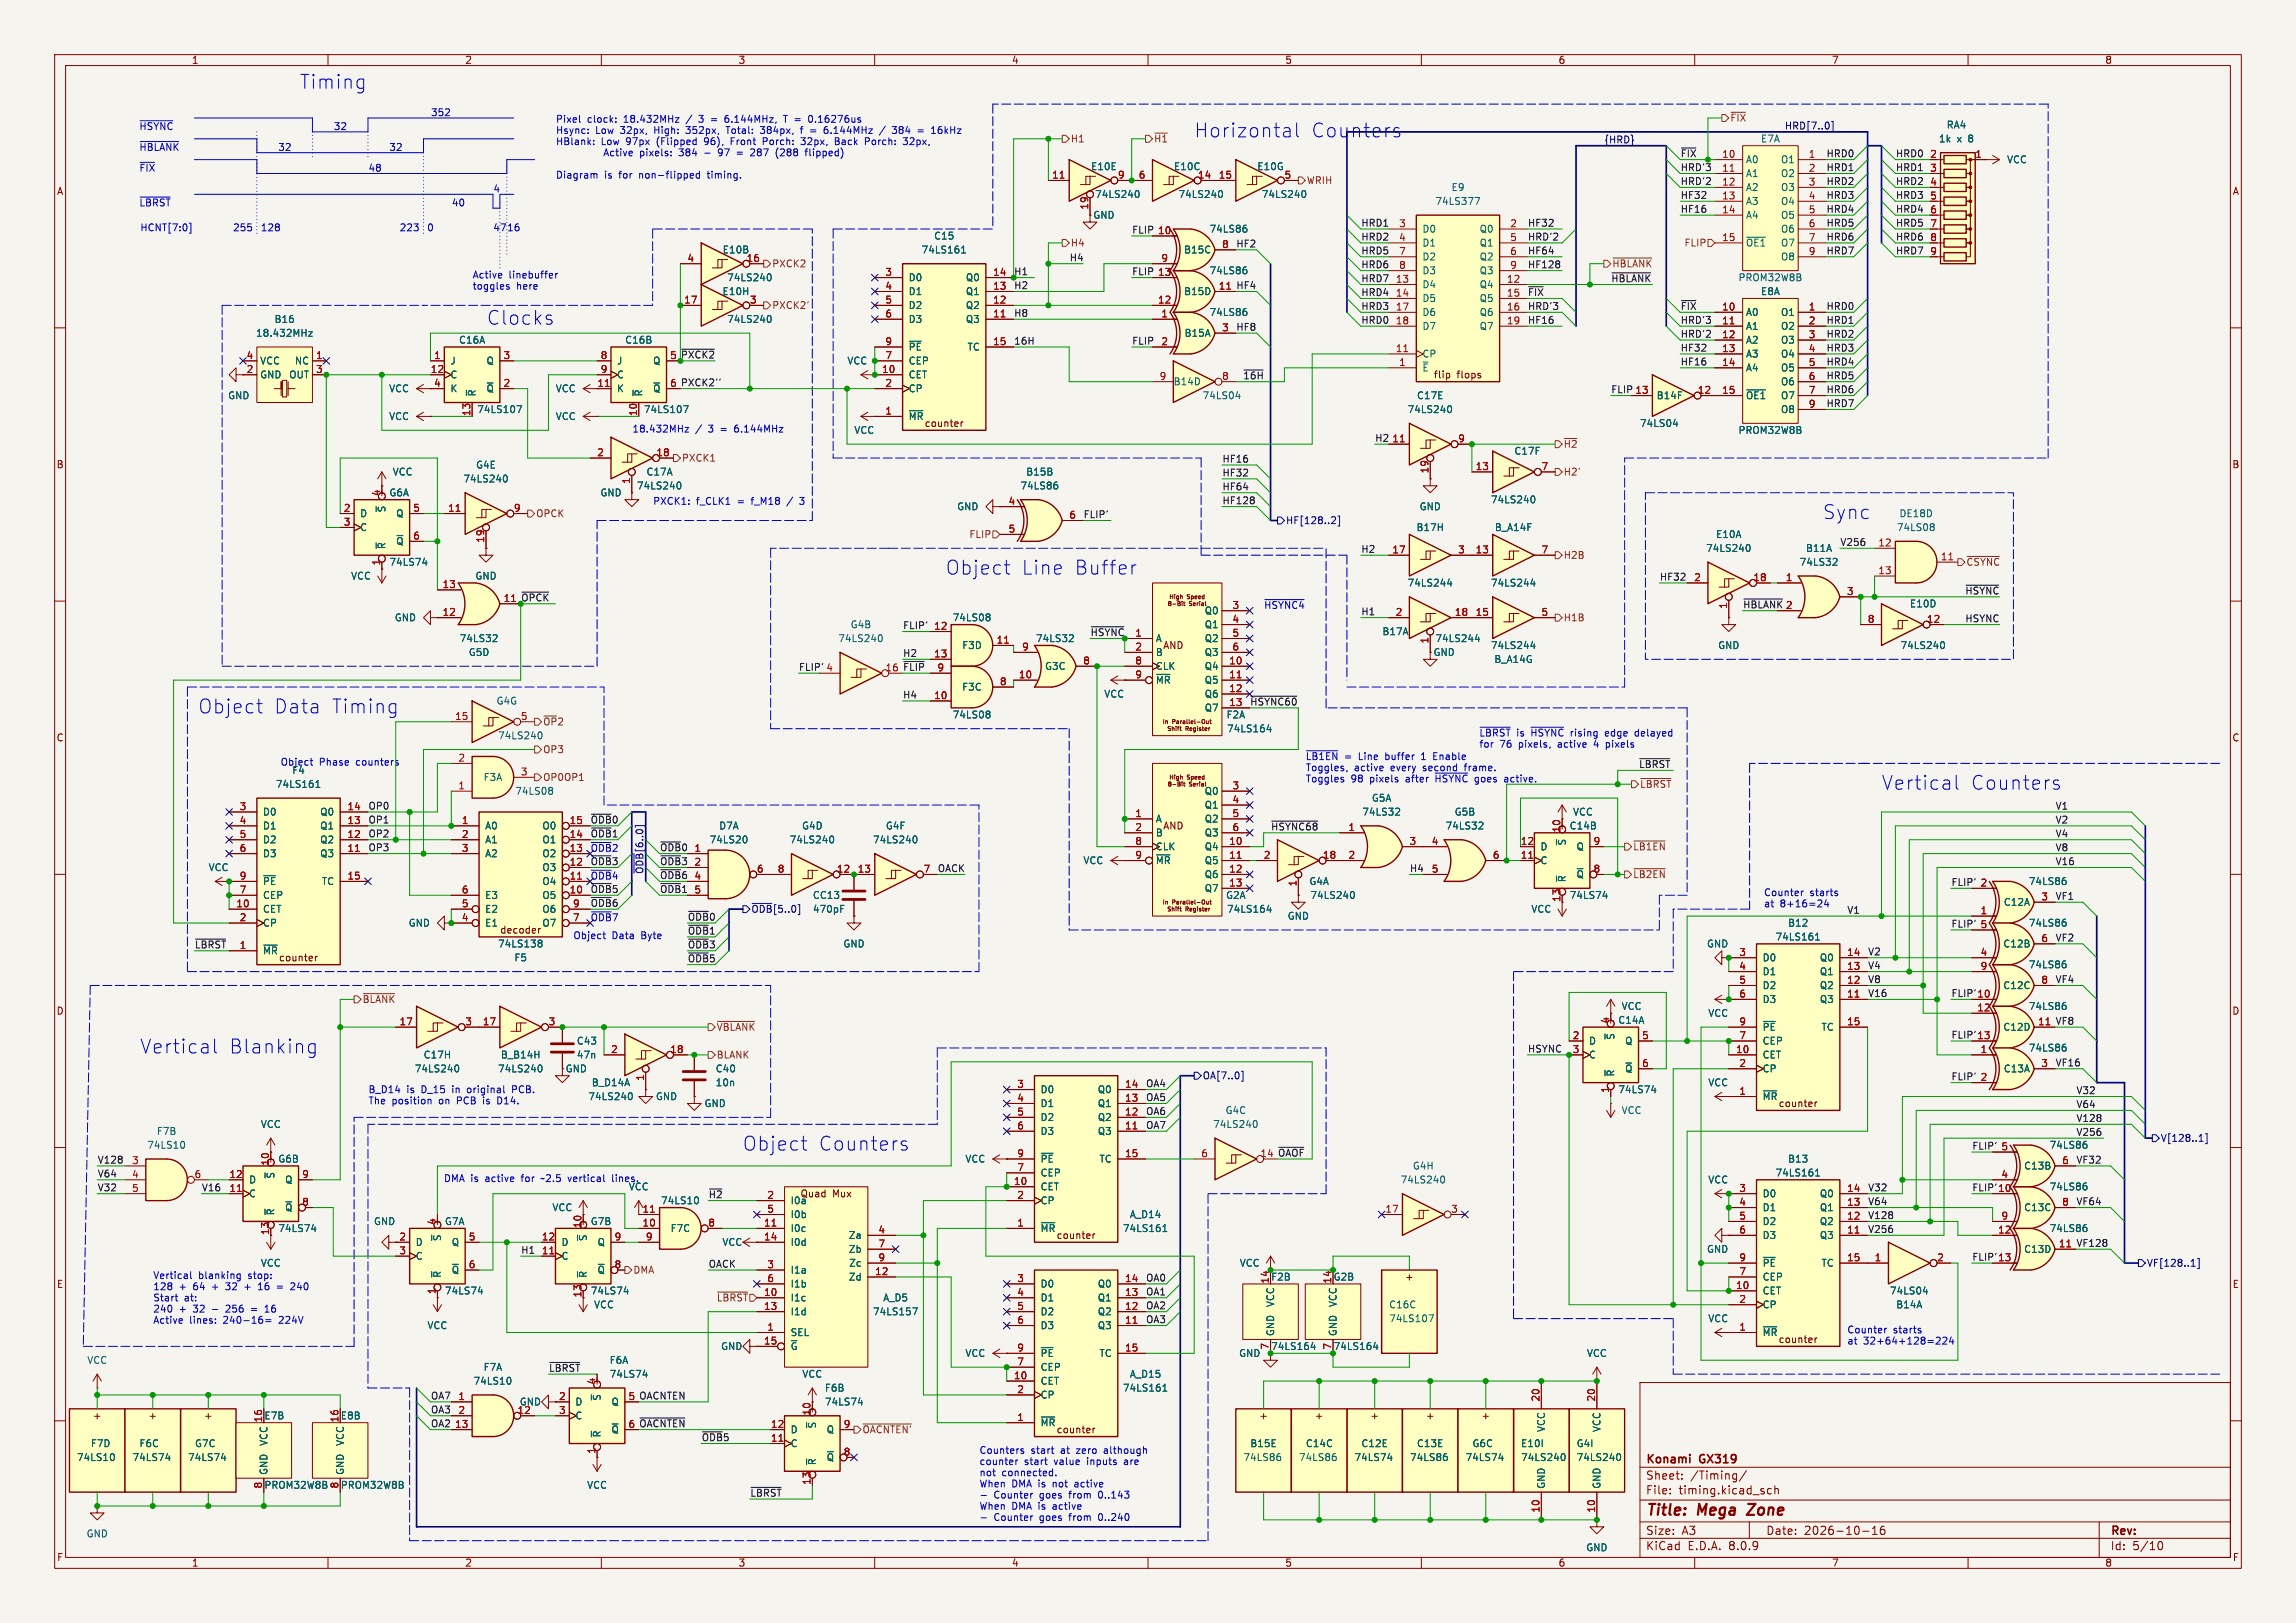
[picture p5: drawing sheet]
<svg xmlns="http://www.w3.org/2000/svg" width="420mm" height="297mm" viewBox="0 0 420 297" stroke-linecap="round" stroke-linejoin="round" font-family="sans-serif">
<defs><g id="words">
<g font-size="3.5" fill="#0000c2">
<text x="54.8" y="16.5">Timing</text>
<text x="218.5" y="25.4">Horizontal</text>
<text x="239.8" y="25.4">Counters</text>
<text x="89" y="59.7">Clocks</text>
<text x="333.4" y="95.2">Sync</text>
<text x="173" y="105.4">Object</text>
<text x="186.8" y="105.4">Line</text>
<text x="196.5" y="105.4">Buffer</text>
<text x="36.3" y="130.8">Object</text>
<text x="50.1" y="130.8">Data</text>
<text x="60.6" y="130.8">Timing</text>
<text x="344.2" y="144.8">Vertical</text>
<text x="360.5" y="144.8">Counters</text>
<text x="25.6" y="193">Vertical</text>
<text x="41.9" y="193">Blanking</text>
<text x="135.9" y="210.8">Object</text>
<text x="149.7" y="210.8">Counters</text>
</g>
<g font-size="2.8" fill="#840000">
<text x="301" y="277.9">Title:</text>
<text x="310.6" y="277.9">Mega</text>
<text x="320.6" y="277.9">Zone</text>
</g>
<g font-size="2.1" fill="#840000">
<text x="301" y="268.2">Konami</text>
<text x="311" y="268.2">GX319</text>
<text x="301" y="273.7">File:</text>
<text x="301" y="271">Sheet:</text>
<text x="307.1" y="273.7">timing.kicad_sch</text>
<text x="309.2" y="271">/Timing/</text>
<text x="301" y="281.1">Size:</text>
<text x="307.6" y="281.1">A3</text>
<text x="323" y="281.1">Date:</text>
<text x="330" y="281.1">2026-10-16</text>
<text x="386" y="281.3">Rev:</text>
<text x="301" y="283.9">KiCad</text>
<text x="308.7" y="283.9">E.D.A.</text>
<text x="316.3" y="283.9">8.0.9</text>
<text x="386" y="283.9">Id:</text>
<text x="390.1" y="283.9">5/10</text>
</g>
<g font-size="1.8" fill="#840000">
<text x="35" y="11.9">1</text>
<text x="85" y="11.9">2</text>
<text x="135" y="11.9">3</text>
<text x="185" y="11.9">4</text>
<text x="235" y="11.9">5</text>
<text x="285" y="11.9">6</text>
<text x="335" y="11.9">7</text>
<text x="385" y="11.9">8</text>
<text x="10.3" y="35.9">A</text>
<text x="408.3" y="35.9">A</text>
<text x="199.9" y="40.2">GND</text>
<text x="109.2" y="70.9">11</text>
<text x="262.2" y="69.5">flip</text>
<text x="266.5" y="69.5">flops</text>
<text x="169" y="78.3">counter</text>
<text x="10.3" y="85.9">B</text>
<text x="408.2" y="85.9">B</text>
<text x="212.7" y="119">AND</text>
<text x="262.1" y="120.2">GND</text>
<text x="10.3" y="135.9">C</text>
<text x="408.2" y="135.9">C</text>
<text x="212.7" y="152">AND</text>
<text x="285.5" y="165.1" transform="rotate(-90 285.5 165.1)">13</text>
<text x="91.4" y="171.1">decoder</text>
<text x="50.9" y="176.1">counter</text>
<text x="10.3" y="185.9">D</text>
<text x="408.2" y="185.9">D</text>
<text x="103.4" y="196.4">GND</text>
<text x="325.3" y="202.8">counter</text>
<text x="146.3" y="219.3">Quad</text>
<text x="152.3" y="219.3">Mux</text>
<text x="193.2" y="226.9">counter</text>
<text x="10.3" y="235.9">E</text>
<text x="256.9" y="234.6">+</text>
<text x="408.3" y="235.9">E</text>
<text x="325.3" y="246">counter</text>
<text x="102.2" y="256.3">2</text>
<text x="16.9" y="260">+</text>
<text x="27" y="260">+</text>
<text x="37.2" y="260">+</text>
<text x="193.2" y="262.5">counter</text>
<text x="230.2" y="260">+</text>
<text x="240.4" y="260">+</text>
<text x="250.6" y="260">+</text>
<text x="260.7" y="260">+</text>
<text x="270.9" y="260">+</text>
<text x="10.3" y="285.9">F</text>
<text x="35" y="286.9">1</text>
<text x="85" y="286.9">2</text>
<text x="135" y="286.9">3</text>
<text x="185" y="286.9">4</text>
<text x="235" y="286.9">5</text>
<text x="285" y="286.9">6</text>
<text x="335" y="286.9">7</text>
<text x="385" y="286.9">8</text>
<text x="408.3" y="285.9">F</text>
</g>
<g font-size="1.8" fill="#0000c2">
<text x="25.4" y="23.9">~{HSYNC}</text>
<text x="61" y="23.9">32</text>
<text x="78.7" y="21.3">352</text>
<text x="101.6" y="22.5">Pixel</text>
<text x="107.4" y="22.5">clock:</text>
<text x="114.2" y="22.5">18.432MHz</text>
<text x="125.9" y="22.5">/</text>
<text x="128.4" y="22.5">3</text>
<text x="133.5" y="22.5">6.144MHz,</text>
<text x="144.5" y="22.5">T =</text>
<text x="149.4" y="22.5">0.16276us</text>
<text x="25.4" y="27.7">~{HBLANK}</text>
<text x="50.8" y="27.7">32</text>
<text x="71.1" y="27.7">32</text>
<text x="101.6" y="24.6">Hsync:</text>
<text x="101.6" y="26.6">HBlank:</text>
<text x="108.9" y="24.6">Low</text>
<text x="110" y="26.6">Low</text>
<text x="111.1" y="28.7">Active</text>
<text x="113.6" y="24.6">32px,</text>
<text x="114.6" y="26.6">97px</text>
<text x="117.8" y="28.7">pixels:</text>
<text x="120" y="24.6">High:</text>
<text x="120.4" y="26.6">(Flipped</text>
<text x="125.1" y="28.7">384</text>
<text x="126" y="24.6">352px,</text>
<text x="129.3" y="26.6">96),</text>
<text x="132.7" y="28.7">97</text>
<text x="133.6" y="24.6">Total:</text>
<text x="134.4" y="26.6">Front</text>
<text x="139" y="28.7">287</text>
<text x="140" y="24.6">384px,</text>
<text x="140.4" y="26.6">Porch:</text>
<text x="143.8" y="28.7">(288</text>
<text x="147.6" y="24.6">f</text>
<text x="147.7" y="26.6">32px,</text>
<text x="149.5" y="28.7">flipped)</text>
<text x="149.5" y="24.6">=</text>
<text x="152.2" y="24.6">6.144MHz</text>
<text x="154" y="26.6">Back</text>
<text x="159.7" y="26.6">Porch:</text>
<text x="162.7" y="24.6">/</text>
<text x="165.2" y="24.6">384</text>
<text x="166.9" y="26.6">32px,</text>
<text x="170" y="24.6">=</text>
<text x="172.7" y="24.6">16kHz</text>
<text x="25.4" y="31.5">~{FIX}</text>
<text x="67.3" y="31.5">48</text>
<text x="90.2" y="35.3">4</text>
<text x="101.6" y="32.8">Diagram</text>
<text x="110.6" y="32.8">is</text>
<text x="113.4" y="32.8">for</text>
<text x="117.2" y="32.8">non-flipped</text>
<text x="129.9" y="32.8">timing.</text>
<text x="25.4" y="37.9">~{LBRST}</text>
<text x="82.5" y="37.9">40</text>
<text x="25.6" y="42.5">HCNT[7:0]</text>
<text x="42.5" y="42.5">255</text>
<text x="47.6" y="42.5">128</text>
<text x="73" y="42.5">223</text>
<text x="78" y="42.5">0</text>
<text x="90.1" y="42.5">47</text>
<text x="92.7" y="42.5">16</text>
<text x="86.4" y="51">Active</text>
<text x="86.4" y="53.1">toggles</text>
<text x="93.1" y="51">linebuffer</text>
<text x="94.5" y="53.1">here</text>
<text x="115.6" y="79.4">18.432MHz</text>
<text x="127.2" y="79.4">/</text>
<text x="129.7" y="79.4">3</text>
<text x="132.1" y="79.4">=</text>
<text x="134.8" y="79.4">6.144MHz</text>
<text x="119.4" y="92.5">PXCK1:</text>
<text x="127.4" y="92.5">f_CLK1</text>
<text x="135" y="92.5">=</text>
<text x="137.8" y="92.5">f_M18</text>
<text x="144.5" y="92.5">/</text>
<text x="147" y="92.5">3</text>
<text x="231.1" y="111.5">~{HSYNC4}</text>
<text x="270.5" y="134.9">~{LBRST}</text>
<text x="270.5" y="136.9">for</text>
<text x="274.3" y="136.9">76</text>
<text x="277.4" y="134.9">is</text>
<text x="277.9" y="136.9">pixels,</text>
<text x="280.2" y="134.9">~{HSYNC}</text>
<text x="285.3" y="136.9">active</text>
<text x="287.6" y="134.9">rising</text>
<text x="292.1" y="136.9">4</text>
<text x="294.1" y="134.9">edge</text>
<text x="294.4" y="136.9">pixels</text>
<text x="299.8" y="134.9">delayed</text>
<text x="51.2" y="140.3">Object</text>
<text x="58.4" y="140.3">Phase</text>
<text x="65.3" y="140.3">counters</text>
<text x="238.8" y="139.2">~{LB1EN}=</text>
<text x="238.8" y="141.2">Toggles,</text>
<text x="238.8" y="143.3">Toggles</text>
<text x="247.1" y="143.3">98</text>
<text x="247.7" y="141.2">active</text>
<text x="248.7" y="139.2">Line</text>
<text x="250.7" y="143.3">pixels</text>
<text x="253.7" y="139.2">buffer</text>
<text x="254.5" y="141.2">every</text>
<text x="257.5" y="143.3">after</text>
<text x="260.5" y="139.2">1</text>
<text x="260.6" y="141.2">second</text>
<text x="262.9" y="139.2">Enable</text>
<text x="263.1" y="143.3">~{HSYNC}</text>
<text x="268.4" y="141.2">frame.</text>
<text x="270.5" y="143.3">goes</text>
<text x="276.1" y="143.3">active.</text>
<text x="107.9" y="156">~{ODB}2</text>
<text x="107.9" y="161">~{ODB}4</text>
<text x="322.6" y="164.1">Counter</text>
<text x="322.6" y="166.1">at</text>
<text x="325.6" y="166.1">8+16=24</text>
<text x="331.1" y="164.1">starts</text>
<text x="104.8" y="172.1">Object</text>
<text x="107.9" y="168.7">~{ODB}7</text>
<text x="112" y="172.1">Data</text>
<text x="117.4" y="172.1">Byte</text>
<text x="67.3" y="200.3">B_D14</text>
<text x="67.3" y="202.3">The</text>
<text x="71.7" y="202.3">position</text>
<text x="74.4" y="200.3">is</text>
<text x="77.2" y="200.3">D_15</text>
<text x="80.4" y="202.3">on</text>
<text x="83" y="200.3">in</text>
<text x="83.9" y="202.3">PCB</text>
<text x="86" y="200.3">original</text>
<text x="88.9" y="202.3">is</text>
<text x="91.7" y="202.3">D14.</text>
<text x="94.4" y="200.3">PCB.</text>
<text x="81.1" y="216.5">DMA is</text>
<text x="88.9" y="216.5">active</text>
<text x="95.7" y="216.5">for</text>
<text x="99.5" y="216.5">~2.5</text>
<text x="104.6" y="216.5">vertical</text>
<text x="112.9" y="216.5">lines.</text>
<text x="27.9" y="234.1">Vertical</text>
<text x="27.9" y="236.2">128</text>
<text x="27.9" y="238.2">Start</text>
<text x="32.7" y="236.2">+</text>
<text x="33.7" y="238.2">at:</text>
<text x="35.5" y="236.2">64</text>
<text x="36.3" y="234.1">blanking</text>
<text x="39.1" y="236.2">+</text>
<text x="41.8" y="236.2">32</text>
<text x="45.4" y="236.2">+</text>
<text x="45.5" y="234.1">stop:</text>
<text x="48.1" y="236.2">16</text>
<text x="54.5" y="236.2">240</text>
<text x="27.9" y="240.3">240</text>
<text x="27.9" y="242.3">Active</text>
<text x="32.7" y="240.3">+</text>
<text x="34.7" y="242.3">lines:</text>
<text x="35.5" y="240.3">32</text>
<text x="39.1" y="240.3">-</text>
<text x="41" y="242.3">240-16=</text>
<text x="41.8" y="240.3">256</text>
<text x="49.4" y="240.3">16</text>
<text x="51.3" y="242.3">224V</text>
<text x="337.8" y="244.1">Counter</text>
<text x="346.3" y="244.1">starts</text>
<text x="337.8" y="246.1">at</text>
<text x="340.9" y="246.1">32+64+128=224</text>
<text x="179.1" y="266.3">Counters</text>
<text x="179.1" y="268.3">counter</text>
<text x="187.4" y="268.3">start</text>
<text x="188.6" y="266.3">start</text>
<text x="193" y="268.3">value</text>
<text x="194.2" y="266.3">at</text>
<text x="197.2" y="266.3">zero</text>
<text x="199.2" y="268.3">inputs</text>
<text x="202.4" y="266.3">although</text>
<text x="206.1" y="268.3">are</text>
<text x="179.1" y="270.3">not</text>
<text x="179.1" y="272.4">When</text>
<text x="181.8" y="274.4">Counter</text>
<text x="183.3" y="270.3">connected.</text>
<text x="185.1" y="272.4">DMA is</text>
<text x="190.3" y="274.4">goes</text>
<text x="192.9" y="272.4">not</text>
<text x="195.9" y="274.4">from</text>
<text x="197.1" y="272.4">active</text>
<text x="201.4" y="274.4">0..143</text>
<text x="179.1" y="276.5">When</text>
<text x="181.8" y="278.5">Counter</text>
<text x="185.1" y="276.5">DMA is</text>
<text x="190.3" y="278.5">goes</text>
<text x="192.9" y="276.5">active</text>
<text x="195.9" y="278.5">from</text>
<text x="201.4" y="278.5">0..240</text>
</g>
<g font-size="1.8" fill="#725600">
<text x="316.4" y="22.5">~{FIX}</text>
<text x="195.8" y="26.3">H1</text>
<text x="211" y="26.3">~{H1}</text>
<text x="239" y="33.9">WRIH</text>
<text x="195.8" y="45.3">H4</text>
<text x="308" y="45.3">FLIP</text>
<text x="141.2" y="49.1">PXCK2</text>
<text x="294.8" y="49.1">~{HBLANK}</text>
<text x="141.2" y="56.7">PXCK2'</text>
<text x="285.9" y="82.1">~{H2}</text>
<text x="124.7" y="84.7">PXCK1</text>
<text x="285.9" y="87.2">H2'</text>
<text x="98" y="94.8">OPCK</text>
<text x="177.2" y="98.7">FLIP</text>
<text x="285.9" y="102.5">H2B</text>
<text x="359.6" y="103.7">~{CSYNC}</text>
<text x="285.9" y="113.9">H1B</text>
<text x="99.3" y="132.9">~{OP}2</text>
<text x="99.3" y="138">OP3</text>
<text x="99.3" y="143.1">OP0OP1</text>
<text x="299.9" y="144.4">~{LBRST}</text>
<text x="298.6" y="155.8">~{LB1EN}</text>
<text x="298.6" y="160.9">~{LB2EN}</text>
<text x="66.2" y="183.7">~{BLANK}</text>
<text x="131" y="188.8">~{VBLANK}</text>
<text x="131" y="193.9">BLANK</text>
<text x="115.8" y="233.3">DMA</text>
<text x="131" y="238.4">~{LBRST}</text>
<text x="157.7" y="262.5">~{OACNTEN'}</text>
</g>
<g font-size="1.8" fill="#000084">
<text x="326.4" y="23.8">HRD[7..0]</text>
<text x="293.4" y="26.3">{HRD}</text>
<text x="235.1" y="96.1">HF[128..2]</text>
<text x="117.8" y="160" transform="rotate(-90 117.8 160)">~{ODB}[6..0]</text>
<text x="137.4" y="167.2">~{ODB}[5..0]</text>
<text x="219.9" y="197.7">OA[7..0]</text>
<text x="395.2" y="209.1">V[128..1]</text>
<text x="392.6" y="232">VF[128..1]</text>
</g>
<g font-size="1.8" fill="#006464">
<text x="356" y="23.7">RA4</text>
<text x="322" y="26.3">E7A</text>
<text x="354.6" y="26.3">1k</text>
<text x="358" y="26.3">x</text>
<text x="360.2" y="26.3">8</text>
<text x="199.5" y="31.3">E10E</text>
<text x="214.6" y="31.3">E10C</text>
<text x="229.9" y="31.3">E10G</text>
<text x="265.4" y="35.2">E9</text>
<text x="319.3" y="30.1">A0</text>
<text x="319.3" y="32.6">A1</text>
<text x="319.3" y="35.2">A2</text>
<text x="325.7" y="30.1">O1</text>
<text x="325.7" y="32.6">O2</text>
<text x="325.7" y="35.2">O3</text>
<text x="367" y="30.1">VCC</text>
<text x="200.2" y="36.4">74LS240</text>
<text x="215.5" y="36.4">74LS240</text>
<text x="230.7" y="36.4">74LS240</text>
<text x="262.5" y="37.7">74LS377</text>
<text x="319.3" y="37.7">A3</text>
<text x="319.3" y="40.2">A4</text>
<text x="325.7" y="37.7">O4</text>
<text x="325.7" y="40.2">O5</text>
<text x="132.1" y="46.6">E10B</text>
<text x="168.5" y="46.6">74LS161</text>
<text x="170.8" y="44">C15</text>
<text x="216.5" y="46.6">B15C</text>
<text x="221.2" y="42.8">74LS86</text>
<text x="260.1" y="42.8">D0</text>
<text x="260.1" y="45.3">D1</text>
<text x="260.1" y="47.9">D2</text>
<text x="270.6" y="42.8">Q0</text>
<text x="270.6" y="45.3">Q1</text>
<text x="270.6" y="47.9">Q2</text>
<text x="319.3" y="45.3">~{OE1} O7</text>
<text x="325.7" y="42.8">O6</text>
<text x="325.7" y="47.9">O8</text>
<text x="132.9" y="51.7">74LS240</text>
<text x="166.1" y="51.7">D0</text>
<text x="176.6" y="51.7">Q0</text>
<text x="221.2" y="50.4">74LS86</text>
<text x="260.1" y="52.9">D4</text>
<text x="260.1" y="50.4">D3</text>
<text x="270.6" y="52.9">Q4</text>
<text x="270.6" y="50.4">Q3</text>
<text x="317.9" y="51.7">PROM32W8B</text>
<text x="50.1" y="59.3">B16</text>
<text x="132.1" y="54.2">E10H</text>
<text x="132.9" y="59.3">74LS240</text>
<text x="166.1" y="54.2">D1</text>
<text x="166.1" y="56.7">D2</text>
<text x="166.1" y="59.3">D3</text>
<text x="176.6" y="59.3">Q3</text>
<text x="176.6" y="56.7">Q2</text>
<text x="176.6" y="54.2">Q1</text>
<text x="216.5" y="54.2">B15D</text>
<text x="221.2" y="58">74LS86</text>
<text x="260.1" y="55.5">D5</text>
<text x="260.1" y="58">D6</text>
<text x="270.6" y="55.5">Q5</text>
<text x="270.6" y="58">Q6</text>
<text x="319.3" y="58">A0</text>
<text x="322" y="54.2">E8A</text>
<text x="325.7" y="58">O1</text>
<text x="46.7" y="61.8">18.432MHz</text>
<text x="83.9" y="63.1">C16A</text>
<text x="114.3" y="63.1">C16B</text>
<text x="166.1" y="64.4">~{PE}</text>
<text x="176.9" y="64.4">TC</text>
<text x="216.6" y="61.8">B15A</text>
<text x="260.1" y="65.6">CP</text>
<text x="260.1" y="60.6">D7</text>
<text x="270.6" y="60.6">Q7</text>
<text x="319.3" y="60.6">A1</text>
<text x="319.3" y="63.1">A2</text>
<text x="319.3" y="65.6">A3</text>
<text x="325.7" y="60.6">O2</text>
<text x="325.7" y="63.1">O3</text>
<text x="325.7" y="65.6">O4</text>
<text x="47.5" y="69.4">GND</text>
<text x="47.5" y="66.9">VCC</text>
<text x="52.8" y="69.4">OUT</text>
<text x="53.8" y="66.9">NC</text>
<text x="71.1" y="72">VCC</text>
<text x="82.3" y="66.9">J</text>
<text x="82.3" y="69.4">C</text>
<text x="82.3" y="72">K</text>
<text x="88.9" y="72">~{Q}</text>
<text x="88.9" y="66.9">Q</text>
<text x="101.6" y="72">VCC</text>
<text x="112.8" y="72">K</text>
<text x="112.8" y="66.9">J</text>
<text x="112.8" y="69.4">C</text>
<text x="119.4" y="66.9">Q</text>
<text x="119.4" y="72">~{Q}</text>
<text x="154.9" y="66.9">VCC</text>
<text x="166.1" y="69.4">CET</text>
<text x="166.1" y="72">CP</text>
<text x="166.1" y="66.9">CEP</text>
<text x="214.6" y="70.7">B14D</text>
<text x="260.1" y="68.2">~{E}</text>
<text x="319.3" y="68.2">A4</text>
<text x="325.7" y="68.2">O5</text>
<text x="325.7" y="70.7">O6</text>
<text x="41.6" y="73.3">GND</text>
<text x="71.1" y="77.1">VCC</text>
<text x="87.2" y="75.8">74LS107</text>
<text x="87.2" y="72.6" transform="rotate(-90 87.2 72.6)">~{R}</text>
<text x="101.6" y="77.1">VCC</text>
<text x="117.7" y="75.8">74LS107</text>
<text x="117.7" y="72.6" transform="rotate(-90 117.7 72.6)">~{R}</text>
<text x="166.1" y="77.1">~{MR}</text>
<text x="219.9" y="73.3">74LS04</text>
<text x="257.4" y="75.8">74LS240</text>
<text x="259.1" y="73.3">C17E</text>
<text x="302.9" y="73.3">B14F</text>
<text x="319.3" y="73.3">~{OE1} O7</text>
<text x="325.7" y="75.8">O8</text>
<text x="156.2" y="79.6">VCC</text>
<text x="276.9" y="83.4">C17F</text>
<text x="299.9" y="78.3">74LS04</text>
<text x="317.9" y="79.6">PROM32W8B</text>
<text x="71.7" y="87.2">VCC</text>
<text x="84.7" y="88.5">74LS240</text>
<text x="87" y="86">G4E</text>
<text x="116.4" y="89.8">74LS240</text>
<text x="118.2" y="87.2">C17A</text>
<text x="186.6" y="89.8">74LS86</text>
<text x="187.6" y="87.2">B15B</text>
<text x="65.8" y="94.8">D</text>
<text x="70.7" y="93.9" transform="rotate(-90 70.7 93.9)">~{S}</text>
<text x="71.1" y="91">G6A</text>
<text x="72.4" y="94.8">Q</text>
<text x="109.7" y="91">GND</text>
<text x="175" y="93.6">GND</text>
<text x="259.6" y="93.6">GND</text>
<text x="272.6" y="92.3">74LS240</text>
<text x="347.4" y="94.8">DE18D</text>
<text x="65.8" y="97.4">C</text>
<text x="70.7" y="100.6" transform="rotate(-90 70.7 100.6)">~{R}</text>
<text x="72.4" y="99.9">~{Q}</text>
<text x="259" y="97.4">B17H</text>
<text x="273.3" y="97.4">B_A14F</text>
<text x="312" y="101.2">74LS240</text>
<text x="313.8" y="98.7">E10A</text>
<text x="330.2" y="101.2">B11A</text>
<text x="346.9" y="97.4">74LS08</text>
<text x="64.1" y="106.3">VCC</text>
<text x="71.1" y="103.7">74LS74</text>
<text x="86.9" y="106.3">GND</text>
<text x="257.4" y="107.5">74LS244</text>
<text x="272.6" y="107.5">74LS244</text>
<text x="329.1" y="103.7">74LS32</text>
<text x="72.1" y="113.9">GND</text>
<text x="174.2" y="113.9">74LS08</text>
<text x="220.3" y="112.6">Q0</text>
<text x="349.3" y="111.4">E10D</text>
<text x="84" y="117.7">74LS32</text>
<text x="153.2" y="117.7">74LS240</text>
<text x="155.5" y="115.2">G4B</text>
<text x="175.9" y="119">F3D</text>
<text x="189.4" y="117.7">74LS32</text>
<text x="211.3" y="117.7">A</text>
<text x="220.3" y="115.2">Q1</text>
<text x="220.3" y="117.7">Q2</text>
<text x="252.8" y="116.4">B17A</text>
<text x="262.5" y="117.7">74LS244</text>
<text x="272.6" y="119">74LS244</text>
<text x="314.2" y="119">GND</text>
<text x="347.5" y="119">74LS240</text>
<text x="85.7" y="120.2">G5D</text>
<text x="191.1" y="122.8">G3C</text>
<text x="211.3" y="120.2">B</text>
<text x="211.3" y="122.8">CLK</text>
<text x="211.3" y="125.3">~{MR}</text>
<text x="220.3" y="122.8">Q4</text>
<text x="220.3" y="125.3">Q5</text>
<text x="220.3" y="120.2">Q3</text>
<text x="273.3" y="121.5">B_A14G</text>
<text x="90.7" y="129.1">G4G</text>
<text x="174.2" y="131.7">74LS08</text>
<text x="175.9" y="126.6">F3C</text>
<text x="201.9" y="127.9">VCC</text>
<text x="220.3" y="127.9">Q6</text>
<text x="220.3" y="130.4">Q7</text>
<text x="224.3" y="131.7">F2A</text>
<text x="91" y="135.5">74LS240</text>
<text x="224.4" y="134.2">74LS164</text>
<text x="53.4" y="141.8">F4</text>
<text x="88.4" y="143.1">F3A</text>
<text x="48" y="149.5">D0</text>
<text x="50.4" y="144.4">74LS161</text>
<text x="58.5" y="149.5">Q0</text>
<text x="94.2" y="145.6">74LS08</text>
<text x="220.3" y="145.6">Q0</text>
<text x="220.3" y="148.2">Q1</text>
<text x="249.1" y="149.5">74LS32</text>
<text x="250.8" y="146.9">G5A</text>
<text x="266" y="149.5">G5B</text>
<text x="287.6" y="149.5">VCC</text>
<text x="48" y="152">D1</text>
<text x="48" y="154.5">D2</text>
<text x="58.5" y="154.5">Q2</text>
<text x="58.5" y="152">Q1</text>
<text x="88.6" y="152">A0</text>
<text x="88.6" y="154.5">A1</text>
<text x="99.1" y="154.5">O1</text>
<text x="99.1" y="152">O0</text>
<text x="129.7" y="154.5">74LS20</text>
<text x="131.5" y="152">D7A</text>
<text x="144.3" y="154.5">74LS240</text>
<text x="146.6" y="152">G4D</text>
<text x="159.6" y="154.5">74LS240</text>
<text x="161.9" y="152">G4F</text>
<text x="211.3" y="150.7">A</text>
<text x="211.3" y="153.3">B</text>
<text x="211.3" y="155.8">CLK</text>
<text x="220.3" y="155.8">Q4</text>
<text x="220.3" y="150.7">Q2</text>
<text x="220.3" y="153.3">Q3</text>
<text x="264.3" y="152">74LS32</text>
<text x="281.7" y="155.8">D</text>
<text x="286.6" y="154.8" transform="rotate(-90 286.6 154.8)">~{S}</text>
<text x="287" y="152">C14B</text>
<text x="288.3" y="155.8">Q</text>
<text x="38.1" y="159.6">VCC</text>
<text x="48" y="157.1">D3</text>
<text x="58.5" y="157.1">Q3</text>
<text x="88.6" y="157.1">A2</text>
<text x="99.1" y="159.6">O3</text>
<text x="99.1" y="157.1">O2</text>
<text x="198.1" y="158.3">VCC</text>
<text x="211.3" y="158.3">~{MR}</text>
<text x="220.3" y="158.3">Q5</text>
<text x="220.3" y="160.9">Q6</text>
<text x="281.7" y="158.3">C</text>
<text x="286.6" y="161.5" transform="rotate(-90 286.6 161.5)">~{R}</text>
<text x="288.3" y="160.9">~{Q}</text>
<text x="48" y="167.2">CET</text>
<text x="48" y="164.7">CEP</text>
<text x="48" y="162.2">~{PE}</text>
<text x="58.8" y="162.2">TC</text>
<text x="88.6" y="167.2">E2</text>
<text x="88.6" y="164.7">E3</text>
<text x="99.1" y="164.7">O5</text>
<text x="99.1" y="162.2">O4</text>
<text x="99.1" y="167.2">O6</text>
<text x="148.6" y="167.2">470pF</text>
<text x="148.6" y="164.7">CC13</text>
<text x="220.3" y="163.4">Q7</text>
<text x="224.2" y="164.7">G2A</text>
<text x="224.4" y="167.2">74LS164</text>
<text x="239.4" y="162.2">G4A</text>
<text x="239.6" y="164.7">74LS240</text>
<text x="280" y="167.2">VCC</text>
<text x="287" y="164.7">74LS74</text>
<text x="366.4" y="166">C12A</text>
<text x="371" y="162.2">74LS86</text>
<text x="48" y="169.8">CP</text>
<text x="74.7" y="169.8">GND</text>
<text x="88.6" y="169.8">E1</text>
<text x="91" y="173.6">74LS138</text>
<text x="99.1" y="169.8">O7</text>
<text x="154.2" y="173.6">GND</text>
<text x="235.5" y="168.5">GND</text>
<text x="312.1" y="173.6">GND</text>
<text x="324.7" y="172.3">74LS161</text>
<text x="327" y="169.8">B12</text>
<text x="366.4" y="173.6">C12B</text>
<text x="371" y="169.8">74LS86</text>
<text x="48" y="174.9">~{MR}</text>
<text x="94" y="176.1">F5</text>
<text x="322.3" y="176.1">D0</text>
<text x="322.3" y="178.7">D1</text>
<text x="332.8" y="178.7">Q1</text>
<text x="332.8" y="176.1">Q0</text>
<text x="371" y="177.4">74LS86</text>
<text x="296.5" y="185">VCC</text>
<text x="322.3" y="181.2">D2</text>
<text x="322.3" y="183.7">D3</text>
<text x="332.8" y="183.7">Q3</text>
<text x="332.8" y="181.2">Q2</text>
<text x="366.4" y="181.2">C12C</text>
<text x="371" y="185">74LS86</text>
<text x="105.4" y="191.4">C43</text>
<text x="290.6" y="191.4">D</text>
<text x="295.5" y="190.4" transform="rotate(-90 295.5 190.4)">~{S}</text>
<text x="295.9" y="187.6">C14A</text>
<text x="297.2" y="191.4">Q</text>
<text x="312.4" y="186.3">VCC</text>
<text x="322.3" y="191.4">CEP</text>
<text x="322.3" y="188.8">~{PE}</text>
<text x="333.1" y="188.8">TC</text>
<text x="366.4" y="188.8">C12D</text>
<text x="75.8" y="196.4">74LS240</text>
<text x="77.4" y="193.9">C17H</text>
<text x="91" y="196.4">74LS240</text>
<text x="91.5" y="193.9">B_B14H</text>
<text x="105.4" y="193.9">47n</text>
<text x="130.8" y="196.4">C40</text>
<text x="290.6" y="193.9">C</text>
<text x="295.5" y="197.1" transform="rotate(-90 295.5 197.1)">~{R}</text>
<text x="297.2" y="196.4">~{Q}</text>
<text x="322.3" y="193.9">CET</text>
<text x="322.3" y="196.4">CP</text>
<text x="366.4" y="196.4">C13A</text>
<text x="371" y="192.6">74LS86</text>
<text x="107.5" y="201.5">74LS240</text>
<text x="108.2" y="199">B_D14A</text>
<text x="119.9" y="201.5">GND</text>
<text x="128.8" y="202.8">GND</text>
<text x="130.8" y="199">10n</text>
<text x="190.2" y="200.3">D0</text>
<text x="190.2" y="202.8">D1</text>
<text x="200.7" y="202.8">Q1</text>
<text x="200.7" y="200.3">Q0</text>
<text x="295.9" y="200.3">74LS74</text>
<text x="312.4" y="199">VCC</text>
<text x="322.3" y="201.5">~{MR}</text>
<text x="28.6" y="207.9">F7B</text>
<text x="47.6" y="206.6">VCC</text>
<text x="190.2" y="205.3">D2</text>
<text x="190.2" y="207.9">D3</text>
<text x="200.7" y="207.9">Q3</text>
<text x="200.7" y="205.3">Q2</text>
<text x="221.8" y="206.6">74LS240</text>
<text x="224.1" y="204.1">G4C</text>
<text x="296.5" y="204.1">VCC</text>
<text x="26.8" y="210.4">74LS10</text>
<text x="50.4" y="215.8" transform="rotate(-90 50.4 215.8)">~{S}</text>
<text x="50.8" y="213">G6B</text>
<text x="176.5" y="213">VCC</text>
<text x="190.2" y="215.5">CEP</text>
<text x="190.2" y="213">~{PE}</text>
<text x="201" y="213">TC</text>
<text x="258.3" y="214.2">G4H</text>
<text x="324.7" y="215.5">74LS161</text>
<text x="327" y="213">B13</text>
<text x="370.2" y="214.2">C13B</text>
<text x="374.8" y="210.4">74LS86</text>
<text x="45.5" y="219.3">C</text>
<text x="45.5" y="216.8">D</text>
<text x="52.1" y="221.8">~{Q}</text>
<text x="52.1" y="216.8">Q</text>
<text x="101" y="221.8">VCC</text>
<text x="114.9" y="218">VCC</text>
<text x="120.8" y="220.6">74LS10</text>
<text x="144.5" y="220.6">I0a</text>
<text x="190.2" y="218">CET</text>
<text x="190.2" y="220.6">CP</text>
<text x="256.1" y="216.8">74LS240</text>
<text x="312.4" y="216.8">VCC</text>
<text x="322.3" y="219.3">D0</text>
<text x="322.3" y="221.8">D1</text>
<text x="332.8" y="221.8">Q1</text>
<text x="332.8" y="219.3">Q0</text>
<text x="370.2" y="221.8">C13C</text>
<text x="374.8" y="218">74LS86</text>
<text x="50.4" y="222.5" transform="rotate(-90 50.4 222.5)">~{R}</text>
<text x="50.8" y="225.7">74LS74</text>
<text x="68.3" y="224.4">GND</text>
<text x="80.9" y="227.2" transform="rotate(-90 80.9 227.2)">~{S}</text>
<text x="81.3" y="224.4">G7A</text>
<text x="107.5" y="227.2" transform="rotate(-90 107.5 227.2)">~{S}</text>
<text x="108" y="224.4">G7B</text>
<text x="122.6" y="225.7">F7C</text>
<text x="144.5" y="225.7">I0c</text>
<text x="144.5" y="223.1">I0b</text>
<text x="155.2" y="226.9">Za</text>
<text x="190.2" y="225.7">~{MR}</text>
<text x="205.3" y="225.7">74LS161</text>
<text x="206.6" y="223.1">A_D14</text>
<text x="322.3" y="224.4">D2</text>
<text x="322.3" y="226.9">D3</text>
<text x="332.8" y="226.9">Q3</text>
<text x="332.8" y="224.4">Q2</text>
<text x="374.8" y="225.7">74LS86</text>
<text x="47.6" y="232">VCC</text>
<text x="75.9" y="228.2">D</text>
<text x="75.9" y="230.7">C</text>
<text x="80.9" y="233.9" transform="rotate(-90 80.9 233.9)">~{R}</text>
<text x="82.5" y="228.2">Q</text>
<text x="82.5" y="233.3">~{Q}</text>
<text x="102.6" y="230.7">C</text>
<text x="102.6" y="228.2">D</text>
<text x="107.5" y="233.9" transform="rotate(-90 107.5 233.9)">~{R}</text>
<text x="109.2" y="233.3">~{Q}</text>
<text x="109.2" y="228.2">Q</text>
<text x="132" y="228.2">VCC</text>
<text x="144.5" y="228.2">I0d</text>
<text x="144.5" y="233.3">I1a</text>
<text x="155.2" y="229.5">Zb</text>
<text x="155.2" y="232">Zc</text>
<text x="226.7" y="232">VCC</text>
<text x="312.1" y="229.5">GND</text>
<text x="322.3" y="232">~{PE}</text>
<text x="333.1" y="232">TC</text>
<text x="370.2" y="229.5">C13D</text>
<text x="81.3" y="237.1">74LS74</text>
<text x="108" y="237.1">74LS74</text>
<text x="108.6" y="239.6">VCC</text>
<text x="144.5" y="238.4">I1c</text>
<text x="144.5" y="235.8">I1b</text>
<text x="155.2" y="234.5">Zd</text>
<text x="161.5" y="238.4">A_D5</text>
<text x="190.2" y="235.8">D0</text>
<text x="190.2" y="238.4">D1</text>
<text x="200.7" y="238.4">Q1</text>
<text x="200.7" y="235.8">Q0</text>
<text x="232.4" y="234.5">F2B</text>
<text x="233.3" y="239.3" transform="rotate(-90 233.3 239.3)">VCC</text>
<text x="243.8" y="234.5">G2B</text>
<text x="244.7" y="239.3" transform="rotate(-90 244.7 239.3)">VCC</text>
<text x="254" y="239.6">C16C</text>
<text x="322.3" y="237.1">CET</text>
<text x="322.3" y="239.6">CP</text>
<text x="322.3" y="234.5">CEP</text>
<text x="345.6" y="237.1">74LS04</text>
<text x="346.8" y="239.6">B14A</text>
<text x="78.1" y="243.4">VCC</text>
<text x="144.5" y="244.7">SEL</text>
<text x="144.5" y="240.9">I1d</text>
<text x="159.6" y="240.9">74LS157</text>
<text x="190.2" y="240.9">D2</text>
<text x="190.2" y="243.4">D3</text>
<text x="200.7" y="243.4">Q3</text>
<text x="200.7" y="240.9">Q2</text>
<text x="233.3" y="244.6" transform="rotate(-90 233.3 244.6)">GND</text>
<text x="244.7" y="244.6" transform="rotate(-90 244.7 244.6)">GND</text>
<text x="254" y="242.2">74LS107</text>
<text x="312.4" y="242.2">VCC</text>
<text x="322.3" y="244.7">~{MR}</text>
<text x="15.9" y="249.8">VCC</text>
<text x="88.4" y="251.1">F7A</text>
<text x="111.4" y="249.8">F6A</text>
<text x="131.8" y="247.2">GND</text>
<text x="144.5" y="247.2">~{G}</text>
<text x="176.5" y="248.5">VCC</text>
<text x="190.2" y="251.1">CEP</text>
<text x="190.2" y="248.5">~{PE}</text>
<text x="201" y="248.5">TC</text>
<text x="226.6" y="248.5">GND</text>
<text x="232.4" y="247.2">74LS164</text>
<text x="243.8" y="247.2">74LS164</text>
<text x="290.2" y="248.5">VCC</text>
<text x="86.5" y="253.6">74LS10</text>
<text x="95" y="257.4">GND</text>
<text x="105.2" y="257.4">D</text>
<text x="110.1" y="256.4" transform="rotate(-90 110.1 256.4)">~{S}</text>
<text x="111.4" y="252.3">74LS74</text>
<text x="111.8" y="257.4">Q</text>
<text x="146.7" y="252.3">VCC</text>
<text x="150.8" y="254.9">F6B</text>
<text x="150.8" y="257.4">74LS74</text>
<text x="190.2" y="253.6">CET</text>
<text x="190.2" y="256.1">CP</text>
<text x="205.3" y="254.9">74LS161</text>
<text x="206.6" y="252.3">A_D15</text>
<text x="48.3" y="259.9">E7B</text>
<text x="62.2" y="259.9">E8B</text>
<text x="94.6" y="258.8">12</text>
<text x="105.2" y="259.9">C</text>
<text x="110.1" y="263.1" transform="rotate(-90 110.1 263.1)">~{R}</text>
<text x="111.8" y="262.5">~{Q}</text>
<text x="144.5" y="262.5">D</text>
<text x="149.5" y="261.5" transform="rotate(-90 149.5 261.5)">~{S}</text>
<text x="151.1" y="262.5">Q</text>
<text x="190.2" y="261.2">~{MR}</text>
<text x="282.8" y="262.1" transform="rotate(-90 282.8 262.1)">VCC</text>
<text x="293" y="262.1" transform="rotate(-90 293 262.1)">VCC</text>
<text x="14" y="267.6">74LS10</text>
<text x="16.5" y="265">F7D</text>
<text x="24.1" y="267.6">74LS74</text>
<text x="25.4" y="265">F6C</text>
<text x="34.3" y="267.6">74LS74</text>
<text x="35.6" y="265">G7C</text>
<text x="49.1" y="264.7" transform="rotate(-90 49.1 264.7)">VCC</text>
<text x="63.1" y="264.7" transform="rotate(-90 63.1 264.7)">VCC</text>
<text x="144.5" y="265">C</text>
<text x="149.5" y="268.2" transform="rotate(-90 149.5 268.2)">~{R}</text>
<text x="151.1" y="267.6">~{Q}</text>
<text x="227.3" y="267.6">74LS86</text>
<text x="228.6" y="265">B15E</text>
<text x="237.5" y="267.6">74LS86</text>
<text x="238.8" y="265">C14C</text>
<text x="247.7" y="267.6">74LS74</text>
<text x="248.9" y="265">C12E</text>
<text x="257.8" y="267.6">74LS86</text>
<text x="259.1" y="265">C13E</text>
<text x="268" y="267.6">74LS74</text>
<text x="269.2" y="265">G6C</text>
<text x="278.1" y="267.6">74LS240</text>
<text x="278.1" y="265">E10I</text>
<text x="288.3" y="265">G4I</text>
<text x="288.3" y="267.6">74LS240</text>
<text x="48.3" y="272.6">PROM32W8B</text>
<text x="49.1" y="270" transform="rotate(-90 49.1 270)">GND</text>
<text x="62.2" y="272.6">PROM32W8B</text>
<text x="63.1" y="270" transform="rotate(-90 63.1 270)">GND</text>
<text x="107.3" y="272.6">VCC</text>
<text x="282.8" y="272.5" transform="rotate(-90 282.8 272.5)">GND</text>
<text x="293" y="272.5" transform="rotate(-90 293 272.5)">GND</text>
<text x="15.7" y="281.5">GND</text>
<text x="290.1" y="284.1">GND</text>
</g>
<g font-size="1.8" fill="#0f0f0f">
<text x="307.3" y="28.9">~{FIX}</text>
<text x="334" y="28.9">HRD0</text>
<text x="346.7" y="28.9">HRD0</text>
<text x="307.3" y="33.9">HRD'2</text>
<text x="307.3" y="31.4">HRD'3</text>
<text x="334" y="33.9">HRD2</text>
<text x="334" y="31.4">HRD1</text>
<text x="346.7" y="33.9">HRD2</text>
<text x="346.7" y="31.4">HRD1</text>
<text x="248.9" y="41.6">HRD1</text>
<text x="279.4" y="41.6">HF32</text>
<text x="307.3" y="39">HF16</text>
<text x="307.3" y="36.5">HF32</text>
<text x="334" y="39">HRD4</text>
<text x="334" y="36.5">HRD3</text>
<text x="334" y="41.6">HRD5</text>
<text x="346.7" y="39">HRD4</text>
<text x="346.7" y="36.5">HRD3</text>
<text x="346.7" y="41.6">HRD5</text>
<text x="195.6" y="47.9">H4</text>
<text x="207" y="42.8">FLIP 10</text>
<text x="226.1" y="45.4">HF2</text>
<text x="248.9" y="46.6">HRD5</text>
<text x="248.9" y="44.1">HRD2</text>
<text x="279.4" y="46.6">HF64</text>
<text x="279.4" y="44.1">HRD'2</text>
<text x="334" y="44.1">HRD6</text>
<text x="334" y="46.6">HRD7</text>
<text x="346.7" y="44.1">HRD6</text>
<text x="346.7" y="46.6">HRD7</text>
<text x="185.4" y="53">H2</text>
<text x="185.4" y="50.5">H1</text>
<text x="207" y="50.5">FLIP 13</text>
<text x="226.1" y="53">HF4</text>
<text x="248.9" y="51.7">HRD7</text>
<text x="248.9" y="49.2">HRD6</text>
<text x="279.4" y="49.2">HF128</text>
<text x="294.6" y="51.7">~{HBLANK}</text>
<text x="185.4" y="58.1">H8</text>
<text x="248.9" y="54.3">HRD4</text>
<text x="248.9" y="59.3">HRD0</text>
<text x="248.9" y="56.8">HRD3</text>
<text x="279.4" y="56.8">HRD'3</text>
<text x="279.4" y="59.3">HF16</text>
<text x="279.4" y="54.3">~{FIX}</text>
<text x="307.3" y="59.3">HRD'3</text>
<text x="307.3" y="56.8">~{FIX}</text>
<text x="334" y="59.3">HRD1</text>
<text x="334" y="56.8">HRD0</text>
<text x="185.4" y="63.2">16H</text>
<text x="207" y="63.2">FLIP</text>
<text x="226.1" y="60.6">HF8</text>
<text x="307.3" y="61.9">HRD'2</text>
<text x="307.3" y="64.4">HF32</text>
<text x="334" y="61.9">HRD2</text>
<text x="334" y="64.4">HRD3</text>
<text x="122.5" y="70.9">6 PXCK2''</text>
<text x="227.3" y="69.5">~{16H}</text>
<text x="307.3" y="67">HF16</text>
<text x="334" y="67">HRD4</text>
<text x="334" y="69.5">HRD5</text>
<text x="294.6" y="72">FLIP 13</text>
<text x="334" y="72">HRD6</text>
<text x="334" y="74.6">HRD7</text>
<text x="223.5" y="87.3">HF32</text>
<text x="223.5" y="89.8">HF64</text>
<text x="223.5" y="84.7">HF16</text>
<text x="198.1" y="94.9">FLIP'</text>
<text x="223.5" y="92.4">HF128</text>
<text x="248.9" y="101.3">H2</text>
<text x="336.5" y="100">V256</text>
<text x="303.5" y="106.3">HF32</text>
<text x="248.9" y="112.7">H1</text>
<text x="318.8" y="111.4">~{HBLANK}</text>
<text x="359.4" y="108.9">~{HSYNC}</text>
<text x="359.4" y="114">HSYNC</text>
<text x="165.1" y="115.2">FLIP'</text>
<text x="146" y="122.8">FLIP' 4</text>
<text x="165.1" y="122.8">~{FLIP} 9</text>
<text x="165.1" y="120.3">H2</text>
<text x="165.1" y="127.9">H4</text>
<text x="228.6" y="129.2">~{HSYNC60}</text>
<text x="299.7" y="140.6">~{LBRST}</text>
<text x="67.3" y="148.2">OP0</text>
<text x="375.9" y="148.2">V1</text>
<text x="67.3" y="150.8">OP1</text>
<text x="67.3" y="155.9">OP3</text>
<text x="67.3" y="153.3">OP2</text>
<text x="107.9" y="150.8">~{ODB}0</text>
<text x="107.9" y="153.3">~{ODB}1</text>
<text x="120.6" y="155.9">~{ODB}01</text>
<text x="232.4" y="152.1">~{HSYNC68}</text>
<text x="375.9" y="155.9">V8</text>
<text x="375.9" y="153.3">V4</text>
<text x="375.9" y="150.8">V2</text>
<text x="107.9" y="158.4">~{ODB}3</text>
<text x="120.6" y="158.4">~{ODB}32</text>
<text x="120.6" y="160.9">~{ODB}64</text>
<text x="171.4" y="159.7">OACK</text>
<text x="375.9" y="158.4">V16</text>
<text x="107.9" y="166">~{ODB}6</text>
<text x="107.9" y="163.5">~{ODB}5</text>
<text x="120.6" y="163.5">~{ODB}15</text>
<text x="337.8" y="167.3">V1</text>
<text x="356.9" y="162.2">FLIP'</text>
<text x="375.9" y="164.8">VF1</text>
<text x="35.6" y="173.6">~{LBRST}1</text>
<text x="125.7" y="168.6">~{ODB}0</text>
<text x="125.7" y="171.1">~{ODB}1</text>
<text x="125.7" y="173.6">~{ODB}3</text>
<text x="356.9" y="169.8">FLIP'</text>
<text x="375.9" y="172.4">VF2</text>
<text x="125.7" y="176.2">~{ODB}5</text>
<text x="341.6" y="177.5">V4</text>
<text x="341.6" y="174.9">V2</text>
<text x="341.6" y="180">V8</text>
<text x="375.9" y="180">VF4</text>
<text x="341.6" y="182.5">V16</text>
<text x="356.9" y="182.5">FLIP' 10</text>
<text x="356.9" y="190.2">FLIP' 13</text>
<text x="375.9" y="187.6">VF8</text>
<text x="279.4" y="192.7">HSYNC</text>
<text x="356.9" y="197.8">FLIP'</text>
<text x="375.9" y="195.2">VF16</text>
<text x="209.5" y="199">OA4</text>
<text x="209.5" y="201.6">OA5</text>
<text x="379.7" y="200.3">V32</text>
<text x="379.7" y="202.9">V64</text>
<text x="209.5" y="204.1">OA6</text>
<text x="209.5" y="206.7">OA7</text>
<text x="379.7" y="207.9">V256</text>
<text x="379.7" y="205.4">V128</text>
<text x="17.8" y="213">V128</text>
<text x="17.8" y="215.6">V64</text>
<text x="233.7" y="211.7">~{OAOF}</text>
<text x="360.7" y="210.5">FLIP'</text>
<text x="379.7" y="213">VF32</text>
<text x="17.8" y="218.1">V32</text>
<text x="36.8" y="218.1">V16</text>
<text x="129.5" y="219.4">~{H2}</text>
<text x="341.6" y="220.6">V64</text>
<text x="341.6" y="218.1">V32</text>
<text x="360.7" y="218.1">FLIP' 10</text>
<text x="379.7" y="220.6">VF64</text>
<text x="341.6" y="225.7">V256</text>
<text x="341.6" y="223.2">V128</text>
<text x="95.2" y="229.5">H1</text>
<text x="129.5" y="232.1">OACK</text>
<text x="360.7" y="230.8">FLIP' 13</text>
<text x="379.7" y="228.3">VF128</text>
<text x="209.5" y="237.1">OA1</text>
<text x="209.5" y="234.6">OA0</text>
<text x="209.5" y="239.7">OA2</text>
<text x="209.5" y="242.2">OA3</text>
<text x="100.3" y="251.1">~{LBRST}</text>
<text x="78.7" y="256.2">OA7</text>
<text x="114.9" y="256.3">5 OACNTEN</text>
<text x="78.7" y="261.3">OA2</text>
<text x="78.7" y="258.7">OA3</text>
<text x="114.9" y="261.4">6 ~{OACNTEN}</text>
<text x="128.3" y="263.8">~{ODB}5</text>
<text x="137.2" y="274">~{LBRST}</text>
</g>
<g font-size="1.8" fill="#a90000">
<text x="314.9" y="29">10</text>
<text x="330.8" y="29">1</text>
<text x="353" y="29">2</text>
<text x="361.2" y="29">1</text>
<text x="192.4" y="32.8">11</text>
<text x="204.4" y="32.8">9</text>
<text x="208.2" y="32.8">6</text>
<text x="219" y="32.8">14</text>
<text x="222.8" y="32.8">15</text>
<text x="234.9" y="32.8">5</text>
<text x="314.9" y="31.5">11</text>
<text x="314.9" y="34">12</text>
<text x="330.8" y="31.5">2</text>
<text x="330.8" y="34">3</text>
<text x="353" y="31.5">3</text>
<text x="353" y="34">4</text>
<text x="199.1" y="38.5" transform="rotate(-90 199.1 38.5)">19</text>
<text x="255.8" y="41.7">3</text>
<text x="276.2" y="41.7">2</text>
<text x="314.9" y="36.6">13</text>
<text x="314.9" y="39.1">14</text>
<text x="330.8" y="36.6">4</text>
<text x="330.8" y="39.1">5</text>
<text x="330.8" y="41.7">6</text>
<text x="353" y="36.6">5</text>
<text x="353" y="39.1">6</text>
<text x="353" y="41.7">7</text>
<text x="211.7" y="42.9">10</text>
<text x="223.4" y="45.5">8</text>
<text x="255.8" y="44.2">4</text>
<text x="255.8" y="46.7">7</text>
<text x="276.2" y="44.2">5</text>
<text x="276.2" y="46.7">6</text>
<text x="314.9" y="44.2">15</text>
<text x="330.8" y="44.2">7</text>
<text x="330.8" y="46.7">9</text>
<text x="353" y="44.2">8</text>
<text x="353" y="46.7">9</text>
<text x="125.7" y="48">4</text>
<text x="136.5" y="48">16</text>
<text x="161.9" y="50.5">3</text>
<text x="161.9" y="53.1">4</text>
<text x="181.6" y="53.1">13</text>
<text x="181.6" y="50.5">14</text>
<text x="211.7" y="50.5">13</text>
<text x="212.3" y="48">9</text>
<text x="222.8" y="53.1">11</text>
<text x="255.2" y="51.8">13</text>
<text x="255.8" y="49.3">8</text>
<text x="275.5" y="51.8">12</text>
<text x="276.2" y="49.3">9</text>
<text x="125.1" y="55.6">17</text>
<text x="137.1" y="55.6">3</text>
<text x="161.9" y="55.6">5</text>
<text x="161.9" y="58.2">6</text>
<text x="181.6" y="58.2">11</text>
<text x="181.6" y="55.6">12</text>
<text x="211.7" y="55.6">12</text>
<text x="212.3" y="58.2">1</text>
<text x="255.2" y="54.4">14</text>
<text x="255.2" y="56.9">17</text>
<text x="255.2" y="59.4">18</text>
<text x="275.5" y="54.4">15</text>
<text x="275.5" y="56.9">16</text>
<text x="275.5" y="59.4">19</text>
<text x="314.9" y="56.9">10</text>
<text x="314.9" y="59.4">11</text>
<text x="330.8" y="56.9">1</text>
<text x="330.8" y="59.4">2</text>
<text x="45" y="65.8">4</text>
<text x="57.7" y="65.8">1</text>
<text x="79.3" y="65.8">1</text>
<text x="92" y="65.8">3</text>
<text x="109.8" y="65.8">8</text>
<text x="122.5" y="65.8">5</text>
<text x="161.9" y="65.8">7</text>
<text x="161.9" y="63.2">9</text>
<text x="181.6" y="63.2">15</text>
<text x="212.3" y="63.2">2</text>
<text x="223.4" y="60.7">3</text>
<text x="255.2" y="64.5">11</text>
<text x="314.9" y="62">12</text>
<text x="314.9" y="64.5">13</text>
<text x="330.8" y="62">3</text>
<text x="330.8" y="64.5">4</text>
<text x="45" y="68.3">2</text>
<text x="57.7" y="68.3">3</text>
<text x="78.7" y="68.3">12</text>
<text x="79.3" y="70.9">4</text>
<text x="92" y="70.9">2</text>
<text x="109.8" y="68.3">9</text>
<text x="122.5" y="70.9">6</text>
<text x="161.2" y="68.3">10</text>
<text x="161.9" y="70.9">2</text>
<text x="212" y="69.6">9</text>
<text x="223.4" y="69.6">8</text>
<text x="255.8" y="67.1">1</text>
<text x="314.9" y="67.1">14</text>
<text x="330.8" y="67.1">5</text>
<text x="330.8" y="69.6">6</text>
<text x="86.1" y="76.2" transform="rotate(-90 86.1 76.2)">13</text>
<text x="116.6" y="76.2" transform="rotate(-90 116.6 76.2)">10</text>
<text x="161.9" y="75.9">1</text>
<text x="299" y="72.1">13</text>
<text x="310.5" y="72.1">12</text>
<text x="314.9" y="72.1">15</text>
<text x="330.8" y="72.1">7</text>
<text x="330.8" y="74.7">9</text>
<text x="109.1" y="83.6">2</text>
<text x="120" y="83.6">18</text>
<text x="254.6" y="81">11</text>
<text x="266.6" y="81">9</text>
<text x="115.3" y="88.7" transform="rotate(-90 115.3 88.7)">1</text>
<text x="261.4" y="86.7" transform="rotate(-90 261.4 86.7)">19</text>
<text x="269.8" y="86.1">13</text>
<text x="281.9" y="86.1">7</text>
<text x="62.8" y="93.7">2</text>
<text x="69.6" y="90.9" transform="rotate(-90 69.6 90.9)">4</text>
<text x="75.5" y="93.7">5</text>
<text x="81.9" y="93.7">11</text>
<text x="93.9" y="93.7">9</text>
<text x="184.4" y="92.5">4</text>
<text x="195.5" y="95">6</text>
<text x="62.8" y="96.3">3</text>
<text x="75.5" y="98.8">6</text>
<text x="88.6" y="99.4" transform="rotate(-90 88.6 99.4)">19</text>
<text x="184.4" y="97.5">5</text>
<text x="254.6" y="101.3">17</text>
<text x="266.6" y="101.3">3</text>
<text x="269.8" y="101.3">13</text>
<text x="281.9" y="101.3">7</text>
<text x="343.5" y="100.1">12</text>
<text x="69.6" y="103.6" transform="rotate(-90 69.6 103.6)">1</text>
<text x="80.9" y="107.7">13</text>
<text x="309.8" y="106.4">2</text>
<text x="320.6" y="106.4">18</text>
<text x="326.6" y="106.4">1</text>
<text x="343.5" y="105.2">13</text>
<text x="354.9" y="102.6">11</text>
<text x="80.9" y="112.8">12</text>
<text x="92" y="110.2">11</text>
<text x="225.4" y="111.5">3</text>
<text x="255.2" y="112.8">2</text>
<text x="266" y="112.8">18</text>
<text x="269.8" y="112.8">15</text>
<text x="281.9" y="112.8">5</text>
<text x="316" y="111.5" transform="rotate(-90 316 111.5)">1</text>
<text x="326.6" y="111.5">2</text>
<text x="337.7" y="109">3</text>
<text x="170.8" y="115.3">12</text>
<text x="182.2" y="117.9">11</text>
<text x="186.9" y="119.1">9</text>
<text x="207.6" y="119.1">2</text>
<text x="207.6" y="116.6">1</text>
<text x="225.4" y="114">4</text>
<text x="225.4" y="116.6">5</text>
<text x="225.4" y="119.1">6</text>
<text x="261.4" y="117.9" transform="rotate(-90 261.4 117.9)">1</text>
<text x="341.6" y="114">8</text>
<text x="352.4" y="114">12</text>
<text x="161.9" y="122.9">16</text>
<text x="170.8" y="120.4">13</text>
<text x="171.4" y="122.9">9</text>
<text x="182.8" y="125.5">8</text>
<text x="186.3" y="124.2">10</text>
<text x="198" y="121.7">8</text>
<text x="207.6" y="121.7">8</text>
<text x="207.6" y="124.2">9</text>
<text x="224.7" y="121.7">10</text>
<text x="224.7" y="124.2">11</text>
<text x="83.1" y="131.8">15</text>
<text x="95.2" y="131.8">5</text>
<text x="170.8" y="128">10</text>
<text x="224.7" y="126.7">12</text>
<text x="224.7" y="129.3">13</text>
<text x="83.7" y="139.4">2</text>
<text x="95.2" y="142">3</text>
<text x="43.7" y="148.3">3</text>
<text x="63.5" y="148.3">14</text>
<text x="83.7" y="144.5">1</text>
<text x="207.6" y="149.6">1</text>
<text x="225.4" y="144.5">3</text>
<text x="225.4" y="147.1">4</text>
<text x="225.4" y="149.6">5</text>
<text x="43.7" y="150.9">4</text>
<text x="43.7" y="153.4">5</text>
<text x="43.7" y="156">6</text>
<text x="63.5" y="156">11</text>
<text x="63.5" y="153.4">12</text>
<text x="63.5" y="150.9">13</text>
<text x="84.4" y="150.9">1</text>
<text x="84.4" y="153.4">2</text>
<text x="84.4" y="156">3</text>
<text x="104.1" y="156">13</text>
<text x="104.1" y="153.4">14</text>
<text x="104.1" y="150.9">15</text>
<text x="126.9" y="156">1</text>
<text x="207.6" y="152.1">2</text>
<text x="207.6" y="154.7">8</text>
<text x="224.7" y="154.7">10</text>
<text x="225.4" y="152.1">6</text>
<text x="246.6" y="152.1">1</text>
<text x="257.7" y="154.7">3</text>
<text x="261.8" y="154.7">4</text>
<text x="278.1" y="154.7">12</text>
<text x="285.5" y="152.4" transform="rotate(-90 285.5 152.4)">10</text>
<text x="291.4" y="154.7">9</text>
<text x="43.7" y="161">9</text>
<text x="63.5" y="161">15</text>
<text x="104.1" y="161">11</text>
<text x="104.1" y="158.5">12</text>
<text x="126.9" y="158.5">2</text>
<text x="126.9" y="161">4</text>
<text x="138.4" y="159.8">6</text>
<text x="142.2" y="159.8">8</text>
<text x="153" y="159.8">12</text>
<text x="156.8" y="159.8">13</text>
<text x="168.8" y="159.8">7</text>
<text x="207.6" y="157.2">9</text>
<text x="224.7" y="157.2">11</text>
<text x="224.7" y="159.8">12</text>
<text x="231.1" y="157.2">2</text>
<text x="241.9" y="157.2">18</text>
<text x="246.6" y="157.2">2</text>
<text x="261.8" y="159.8">5</text>
<text x="273" y="157.2">6</text>
<text x="278.1" y="157.2">11</text>
<text x="291.4" y="159.8">8</text>
<text x="43.1" y="166.1">10</text>
<text x="43.7" y="163.6">7</text>
<text x="84.4" y="166.1">5</text>
<text x="84.4" y="163.6">6</text>
<text x="104.1" y="163.6">10</text>
<text x="104.7" y="166.1">9</text>
<text x="126.9" y="163.6">5</text>
<text x="224.7" y="162.3">13</text>
<text x="237.2" y="162.3" transform="rotate(-90 237.2 162.3)">1</text>
<text x="362.2" y="167.4">1</text>
<text x="362.2" y="162.3">2</text>
<text x="373.3" y="164.8">3</text>
<text x="43.7" y="168.7">2</text>
<text x="43.7" y="173.7">1</text>
<text x="84.4" y="168.7">4</text>
<text x="104.7" y="168.7">7</text>
<text x="362.2" y="169.9">5</text>
<text x="373.3" y="172.5">6</text>
<text x="318.1" y="175">3</text>
<text x="318.1" y="177.5">4</text>
<text x="337.8" y="177.5">13</text>
<text x="337.8" y="175">14</text>
<text x="362.2" y="177.5">9</text>
<text x="362.2" y="175">4</text>
<text x="318.1" y="180.1">5</text>
<text x="318.1" y="182.6">6</text>
<text x="337.8" y="182.6">11</text>
<text x="337.8" y="180.1">12</text>
<text x="361.6" y="185.2">12</text>
<text x="361.6" y="182.6">10</text>
<text x="373.3" y="180.1">8</text>
<text x="73" y="187.7">17</text>
<text x="85" y="187.7">3</text>
<text x="88.2" y="187.7">17</text>
<text x="100.3" y="187.7">3</text>
<text x="287.6" y="190.2">2</text>
<text x="294.4" y="187.4" transform="rotate(-90 294.4 187.4)">4</text>
<text x="300.3" y="190.2">5</text>
<text x="318.1" y="190.2">7</text>
<text x="318.1" y="187.7">9</text>
<text x="337.8" y="187.7">15</text>
<text x="361.6" y="190.2">13</text>
<text x="372.7" y="187.7">11</text>
<text x="111.7" y="192.8">2</text>
<text x="117.9" y="197.9" transform="rotate(-90 117.9 197.9)">1</text>
<text x="122.5" y="192.8">18</text>
<text x="287.6" y="192.8">3</text>
<text x="300.3" y="195.3">6</text>
<text x="317.5" y="192.8">10</text>
<text x="318.1" y="195.3">2</text>
<text x="362.2" y="192.8">1</text>
<text x="362.2" y="197.9">2</text>
<text x="373.3" y="195.3">3</text>
<text x="186" y="199.1">3</text>
<text x="186" y="201.7">4</text>
<text x="205.7" y="201.7">13</text>
<text x="205.7" y="199.1">14</text>
<text x="294.4" y="200.1" transform="rotate(-90 294.4 200.1)">1</text>
<text x="318.1" y="200.4">1</text>
<text x="186" y="204.2">5</text>
<text x="186" y="206.8">6</text>
<text x="205.7" y="206.8">11</text>
<text x="205.7" y="204.2">12</text>
<text x="24.1" y="213.1">3</text>
<text x="24.1" y="215.6">4</text>
<text x="35.5" y="215.6">6</text>
<text x="41.9" y="215.6">12</text>
<text x="49.3" y="213.4" transform="rotate(-90 49.3 213.4)">10</text>
<text x="55.2" y="215.6">9</text>
<text x="186" y="214.4">7</text>
<text x="186" y="211.8">9</text>
<text x="205.7" y="211.8">15</text>
<text x="219.6" y="211.8">6</text>
<text x="230.5" y="211.8">14</text>
<text x="366" y="215.6">4</text>
<text x="366" y="210.6">5</text>
<text x="377.1" y="213.1">6</text>
<text x="24.1" y="218.2">5</text>
<text x="41.9" y="218.2">11</text>
<text x="55.2" y="220.7">8</text>
<text x="117.4" y="222">11</text>
<text x="140.3" y="219.5">2</text>
<text x="140.3" y="222">5</text>
<text x="185.4" y="216.9">10</text>
<text x="186" y="219.5">2</text>
<text x="253.3" y="222">17</text>
<text x="265.4" y="222">3</text>
<text x="318.1" y="218.2">3</text>
<text x="318.1" y="220.7">4</text>
<text x="337.8" y="220.7">13</text>
<text x="337.8" y="218.2">14</text>
<text x="365.4" y="218.2">10</text>
<text x="377.1" y="220.7">8</text>
<text x="49.3" y="226.1" transform="rotate(-90 49.3 226.1)">13</text>
<text x="73" y="227.1">2</text>
<text x="79.8" y="224.2" transform="rotate(-90 79.8 224.2)">4</text>
<text x="85.7" y="227.1">5</text>
<text x="99" y="227.1">12</text>
<text x="106.4" y="224.8" transform="rotate(-90 106.4 224.8)">10</text>
<text x="112.3" y="227.1">9</text>
<text x="117.4" y="224.5">10</text>
<text x="118" y="227.1">9</text>
<text x="129.5" y="224.5">8</text>
<text x="139.7" y="224.5">11</text>
<text x="139.7" y="227.1">14</text>
<text x="160.6" y="225.8">4</text>
<text x="186" y="224.5">1</text>
<text x="318.1" y="223.3">5</text>
<text x="318.1" y="225.8">6</text>
<text x="337.8" y="225.8">11</text>
<text x="337.8" y="223.3">12</text>
<text x="365.4" y="225.8">12</text>
<text x="366" y="223.3">9</text>
<text x="73" y="229.6">3</text>
<text x="85.7" y="232.2">6</text>
<text x="99" y="229.6">11</text>
<text x="112.3" y="232.2">8</text>
<text x="140.3" y="232.2">3</text>
<text x="160" y="233.4">12</text>
<text x="160.6" y="228.3">7</text>
<text x="160.6" y="230.9">9</text>
<text x="318.1" y="233.4">7</text>
<text x="318.1" y="230.9">9</text>
<text x="337.8" y="230.9">15</text>
<text x="342.8" y="230.9">1</text>
<text x="354.3" y="230.9">2</text>
<text x="365.4" y="230.9">13</text>
<text x="376.5" y="228.3">11</text>
<text x="79.8" y="236.9" transform="rotate(-90 79.8 236.9)">1</text>
<text x="106.4" y="237.5" transform="rotate(-90 106.4 237.5)">13</text>
<text x="139.7" y="237.2">10</text>
<text x="139.7" y="239.8">13</text>
<text x="140.3" y="234.7">6</text>
<text x="186" y="234.7">3</text>
<text x="186" y="237.2">4</text>
<text x="186" y="239.8">5</text>
<text x="205.7" y="239.8">12</text>
<text x="205.7" y="237.2">13</text>
<text x="205.7" y="234.7">14</text>
<text x="232.2" y="235" transform="rotate(-90 232.2 235)">14</text>
<text x="243.6" y="235" transform="rotate(-90 243.6 235)">14</text>
<text x="317.5" y="236">10</text>
<text x="318.1" y="238.5">2</text>
<text x="140.3" y="243.6">1</text>
<text x="186" y="242.3">6</text>
<text x="205.7" y="242.3">11</text>
<text x="318.1" y="243.6">1</text>
<text x="139.7" y="246.1">15</text>
<text x="186" y="249.9">7</text>
<text x="186" y="247.4">9</text>
<text x="205.7" y="247.4">15</text>
<text x="232.2" y="247.1" transform="rotate(-90 232.2 247.1)">7</text>
<text x="243.6" y="247.1" transform="rotate(-90 243.6 247.1)">7</text>
<text x="83.7" y="256.3">1</text>
<text x="108.3" y="253.6">+</text>
<text x="109" y="253.4" transform="rotate(-90 109 253.4)">4</text>
<text x="114.9" y="256.3">5</text>
<text x="185.4" y="252.5">10</text>
<text x="186" y="255">2</text>
<text x="281.7" y="256.6" transform="rotate(-90 281.7 256.6)">20</text>
<text x="291.8" y="256.6" transform="rotate(-90 291.8 256.6)">20</text>
<text x="48" y="260.4" transform="rotate(-90 48 260.4)">16</text>
<text x="62" y="260.4" transform="rotate(-90 62 260.4)">16</text>
<text x="83.1" y="261.4">13</text>
<text x="83.7" y="258.8">2</text>
<text x="102.2" y="258.8">3</text>
<text x="114.9" y="261.4">6</text>
<text x="140.9" y="263.9">11</text>
<text x="140.9" y="261.4">12</text>
<text x="147.7" y="258.7">+</text>
<text x="148.3" y="259.1" transform="rotate(-90 148.3 259.1)">10</text>
<text x="154.2" y="261.4">9</text>
<text x="186" y="260.1">1</text>
<text x="109" y="266.1" transform="rotate(-90 109 266.1)">1</text>
<text x="154.2" y="266.4">8</text>
<text x="48" y="272.5" transform="rotate(-90 48 272.5)">8</text>
<text x="62" y="272.5" transform="rotate(-90 62 272.5)">8</text>
<text x="148.3" y="271.8" transform="rotate(-90 148.3 271.8)">13</text>
<text x="281.7" y="276.9" transform="rotate(-90 281.7 276.9)">10</text>
<text x="291.8" y="276.9" transform="rotate(-90 291.8 276.9)">10</text>
</g>
<g font-size="1.8" fill="#009600">
<text x="122.5" y="65.8">5 ~{PXCK2}</text>
<text x="251.5" y="80.9">H2</text>
<text x="95.2" y="110.1">~{OPCK}</text>
<text x="199.4" y="116.5">~{HSYNC}1</text>
<text x="257.8" y="159.7">H4</text>
</g>
<g font-size="1.1" fill="#840000">
<text x="213.5" y="111">8-Bit</text>
<text x="213.8" y="109.7">High</text>
<text x="217.1" y="109.7">Speed</text>
<text x="217.5" y="111">Serial</text>
<text x="212.6" y="132.6">In</text>
<text x="213.6" y="133.9">Shift</text>
<text x="214.4" y="132.6">Parallel-Out</text>
<text x="217" y="133.9">Register</text>
<text x="213.8" y="142.8">High</text>
<text x="217.1" y="142.8">Speed</text>
<text x="213.5" y="144">8-Bit</text>
<text x="217.5" y="144">Serial</text>
<text x="212.6" y="165.6">In</text>
<text x="213.6" y="166.9">Shift</text>
<text x="214.4" y="165.6">Parallel-Out</text>
<text x="217" y="166.9">Register</text>
</g>
</g></defs>
<path d="M0 0h420v297h-420z" fill="#f5f4ef" stroke="#f5f4ef" stroke-width=".18"/>
<g fill="none" stroke="#840000" stroke-width=".18">
<path d="M10 10h400v277h-400zM12 12h396v273h-396zM60 10v2M110 10v2M160 10v2M210 10v2M260 10v2M310 10v2M360 10v2M10 60h2M408 60h2M10 110h2"/>
<path d="M408 110h2M10 160h2M408 160h2M10 210h2M408 210h2M300 253h108v32h-108zM10 260h2M300 278.5h108M300 274.5h108M300 268.5h108M305.5 273.2v.2M305.5 272.5v.1"/>
<path d="M307.7 270.5v.2M307.7 269.8v.1M317.2 269.7l.5 .1M317.7 269.7v1.2l-.3 .3M317.7 270.6l-.5 .1M319.4 269.1l-1.2 1.9M320 278.5v3M324 272.5l-.4-.1-.3 .3v.4l.1 .2h.6M324.7 272.5l.2-.1 .3 .1 .1 .9M324.7 271.9v1.5M342.5 279.7l.4-.4v1.5M344.7 279.3a.59 .59 0 0 0-.8 .6v.6l.2 .2 .4 .1 .2-.2 .1-.5-.1-.2h-.5l-.3 .2"/>
<path d="M384 278.5v6.5M408 260h2M60 285v2M110 285v2M160 285v2M210 285v2M260 285v2M300 281.5h108M310 285v2M340.7 280.2h1.2M342.5 280.8h.9M360 285v2"/>
<path d="M394.7 282.7l.2-.5 .2-.1a.8 .8 0 0 1 .5 .7 .8 .8 0 0 1-.5 .8l-.2-.2-.2-.4"/>
</g>
<path d="M321.1 275.2l-1.6 2h1.4" fill="none" stroke="#840000" stroke-width=".4"/>
<path d="M74.9 224.8h10.2v10.1h-10.2z" fill="#ffffc2"/>
<path d="M74.9 224.8h10.2v10.1h-10.2z" fill="none" stroke="#840000" stroke-width=".25"/>
<g fill="none" stroke="#840000" stroke-width=".18">
<path d="M72.4 227.3h2.5M72.4 229.9h2.5M74.9 229.2l1.3 .7-1.3 .6M80 222.2v1.3M80 236.2v1.3M85.1 227.3h2.5M85.1 232.4h2.5"/>
<circle cx="80" cy="235.6" r=".63"/>
</g>
<path d="M79 232.7v1M87.5 236.4h.8M88.1 236v.8" fill="none" stroke="#006464" stroke-width=".18"/>
<path d="M257.8 109.2l7.6 3.8-7.6 3.8z" fill="#ffffc2"/>
<path d="M257.8 109.2l7.6 3.8-7.6 3.8z" fill="none" stroke="#840000" stroke-width=".25"/>
<g fill="none" stroke="#840000" stroke-width=".18">
<path d="M254 113h3.8M261.6 112.3v1.5h-1.8M261.6 116.2v3.2M262.6 112.3h-1.7v1.5M265.4 113h3.8"/>
<circle cx="261.6" cy="115.6" r=".63"/>
</g>
<path d="M270.2 116.1l-.3 .9h.8M270.5 116.6v.8" fill="none" stroke="#006464" stroke-width=".18"/>
<path d="M86.4 128.3l7.6 3.8-7.6 3.8z" fill="#ffffc2"/>
<path d="M86.4 128.3l7.6 3.8-7.6 3.8z" fill="none" stroke="#840000" stroke-width=".25"/>
<g fill="none" stroke="#840000" stroke-width=".18">
<path d="M82.5 132.1h3.9M90.2 131.3v1.5h-1.8M91.2 131.3h-1.8v1.5M95.2 132.1h2.6"/>
<circle cx="94.6" cy="132.1" r=".63"/>
</g>
<path d="M98.6 134l.1-.1a.68 .68 0 0 1 .5 .7 .68 .68 0 0 1-.5 .6l-.1-.1" fill="none" stroke="#006464" stroke-width=".18"/>
<path d="M153.7 119.4l7.6 3.8-7.6 3.8z" fill="#ffffc2"/>
<path d="M153.7 119.4l7.6 3.8-7.6 3.8z" fill="none" stroke="#840000" stroke-width=".25"/>
<g fill="none" stroke="#840000" stroke-width=".18">
<path d="M149.9 123.2h3.8M157.5 122.4v1.6h-1.8M158.5 122.4h-1.8v1.6M162.6 123.2h2.5"/>
<circle cx="161.9" cy="123.2" r=".63"/>
</g>
<path d="M160.8 116.2l.2-.1a.68 .68 0 0 1 .4 .7 .68 .68 0 0 1-.4 .6h-.2" fill="none" stroke="#006464" stroke-width=".18"/>
<path d="M257.8 97.8l7.6 3.8-7.6 3.8z" fill="#ffffc2"/>
<path d="M257.8 97.8l7.6 3.8-7.6 3.8z" fill="none" stroke="#840000" stroke-width=".25"/>
<path d="M78.7 113v-1.2l-1.2 1.2 1.2 1.3v-1.3h1.3M80 113h.1M254 101.6h3.8M261.6 100.8v1.6h-1.8M262.6 100.8h-1.7v1.6M265.4 101.6h3.8" fill="none" stroke="#840000" stroke-width=".18"/>
<path d="M265.1 105.9l-.3 .9h.8M265.4 106.4v.9" fill="none" stroke="#006464" stroke-width=".18"/>
<path d="M87 106.7a5.2 5.2 0 0 1 4.4 3.8l-5 1.3z" fill="#ffffc2" stroke="#ffffc2" stroke-width=".18"/>
<path d="M83.8 106.7h3.2M83.8 114.3h3.2" fill="none" stroke="#ffffc2" stroke-width=".18"/>
<path d="M83.8 106.7h3.2v7.6h-3.2a6.6 6.6 0 0 0 0-7.6z" fill="#ffffc2"/>
<path d="M86.5 109.2l4.9 1.3a5.1 5.1 0 0 1-4.4 3.8z" fill="#ffffc2" stroke="#ffffc2" stroke-width=".18"/>
<path d="M87 106.7h-3.2a6.6 6.6 0 0 1 0 7.6h3.2M87 106.7a5.2 5.2 0 0 1 4.4 3.8M91.4 110.5a5.1 5.1 0 0 1-4.4 3.8" fill="none" stroke="#840000" stroke-width=".25"/>
<path d="M80 113h4.3M80 108h4.3M88.9 100.3v1.3h1.3l-1.3 1.3-1.3-1.3h1.3M88.9 100.3h.1M91.4 110.5h3.8M315 175.3v-1.3l-1.3 1.3 1.3 1.2v-1.2h1.2M316.2 175.3h.1" fill="none" stroke="#840000" stroke-width=".18"/>
<path d="M93.6 110.1h.7" fill="none" stroke="#a90000" stroke-width=".18"/>
<path d="M90.4 116.1l.4 .1 .1 .3-.8 .9h.8" fill="none" stroke="#006464" stroke-width=".18"/>
<path d="M321.3 172.7h15.2v30.5h-15.2z" fill="#ffffc2"/>
<path d="M321.3 172.7h15.2v30.5h-15.2z" fill="none" stroke="#840000" stroke-width=".25"/>
<g fill="none" stroke="#840000" stroke-width=".18">
<path d="M316.2 177.8h5.1M316.2 175.3h5.1M336.5 177.8h5.1M336.5 175.3h5.1M313.7 182.9h7.6M313.7 182.9l1.3 .7M315 199.9l-1.3 .8M315 182.1l-1.3 .8M316.2 182.9h.1M316.2 193h5.1M316.2 180.3h5.1M316.2 188h5.1"/>
<path d="M316.2 195.6h5.1M316.2 190.5h5.1M321.3 194.9l1.3 .7-1.3 .6M336.5 182.9h5.1M336.5 180.3h5.1M336.5 188h5.1M313.7 200.7h7.6M313.7 200.7l1.3 .7M316.2 200.7h.1M332 201.7v.8M332.4 201.7l-.4 .2"/>
</g>
<path d="M332.1 172h.7M332.1 171.1l.4-.3v1.2M322.6 199.6h2.4M322.6 186.9h2.1" fill="none" stroke="#006464" stroke-width=".18"/>
<path d="M339.3 182.5h.8" fill="none" stroke="#a90000" stroke-width=".18"/>
<path d="M273 97.8l7.7 3.8-7.7 3.8z" fill="#ffffc2"/>
<path d="M273 97.8l7.7 3.8-7.7 3.8z" fill="none" stroke="#840000" stroke-width=".25"/>
<path d="M269.2 101.6h3.8M276.9 100.8v1.6h-1.8M277.9 100.8h-1.8v1.6M280.7 101.6h3.8M237.5 163.8v1.3h1.3l-1.3 1.3-1.3-1.3h1.3M237.5 163.8h.1M79.2 238.8l.8 1.2M80 237.5h.1M80 237.5v2.5M80.8 238.8l-.8 1.2M137.2 246.4v-1.3l-1.3 1.3 1.3 1.2v-1.2h1.2M138.4 246.4h.1" fill="none" stroke="#840000" stroke-width=".18"/>
<path d="M280.3 105.9l-.3 .9h.8M280.6 106.4v.9" fill="none" stroke="#006464" stroke-width=".18"/>
<path d="M266.8 156.1l5 1.4a5.2 5.2 0 0 1-4.4 3.8z" fill="#ffffc2" stroke="#ffffc2" stroke-width=".18"/>
<path d="M264.2 153.7h3.1M264.2 161.3h3.1" fill="none" stroke="#ffffc2" stroke-width=".18"/>
<path d="M264.2 153.7h3.1v7.6h-3.1a6.7 6.7 0 0 0 0-7.6z" fill="#ffffc2"/>
<path d="M267.4 153.7a5.1 5.1 0 0 1 4.4 3.8l-5 1.3z" fill="#ffffc2" stroke="#ffffc2" stroke-width=".18"/>
<path d="M264.2 153.7h3.1a5.1 5.1 0 0 1 4.5 3.8 5.2 5.2 0 0 1-4.4 3.8h-3.2a6.6 6.6 0 0 0 0-7.6z" fill="none" stroke="#840000" stroke-width=".25"/>
<path d="M260.3 154.9h4.4M271.8 157.5h3.8M260.3 160h4.4" fill="none" stroke="#840000" stroke-width=".18"/>
<path d="M270.7 150.4l.4 .1 .2 .3-.8 .9h.8" fill="none" stroke="#006464" stroke-width=".18"/>
<path d="M280.7 152.4h10.1v10.2h-10.1z" fill="#ffffc2"/>
<path d="M280.7 152.4h10.1v10.2h-10.1z" fill="none" stroke="#840000" stroke-width=".25"/>
<g fill="none" stroke="#840000" stroke-width=".18">
<path d="M278.1 157.5h2.6M278.1 154.9h2.6M280.7 156.8l1.2 .7-1.2 .6M285.7 149.9v1.2M290.8 154.9h2.6M292.1 160h1.3"/>
<circle cx="285.7" cy="163.2" r=".63"/>
</g>
<path d="M279.6 157.1h.8" fill="none" stroke="#a90000" stroke-width=".18"/>
<path d="M284.7 160.3v1M293.2 164h.8M293.8 163.6v.8" fill="none" stroke="#006464" stroke-width=".18"/>
<path d="M233.7 153.7l7.6 3.8-7.6 3.8z" fill="#ffffc2"/>
<path d="M233.7 153.7l7.6 3.8-7.6 3.8z" fill="none" stroke="#840000" stroke-width=".25"/>
<g fill="none" stroke="#840000" stroke-width=".18">
<path d="M229.9 157.5h3.8M237.5 156.7v1.5h-1.8M238.5 156.7h-1.8v1.5M242.6 157.5h2.5M237.5 160.7v3.1"/>
<circle cx="241.9" cy="157.5" r=".63"/>
<circle cx="237.5" cy="160" r=".63"/>
</g>
<path d="M247.2 163.2l.1-.1a.68 .68 0 0 1 .5 .7 .68 .68 0 0 1-.5 .6l-.1-.1" fill="none" stroke="#006464" stroke-width=".18"/>
<path d="M210.8 139.7h12.7v27.9h-12.7z" fill="#ffffc2"/>
<g fill="none" stroke="#840000" stroke-width=".18">
<path d="M210.8 139.7h12.7v27.9h-12.7zM205.7 149.9h5.1M205.7 154.9h5.1M205.7 157.5h3.8M205.7 152.4h5.1M216.2 143.3v.6M216.5 143.3h.3M216.6 143.1v.6l.2 .2M220.5 143.1v.6M223.5 149.9h5.1M223.5 154.9h5.1M223.5 157.5h5.1"/>
<path d="M223.5 152.4h5.1M223.5 144.8h5.1M223.5 147.3h5.1M215.8 166.2h.3M216 166.7h.1M220.3 164.7l.1 .2-.1 .5M220.7 164.9v.5h.3M221 164.9v.5M221.3 166.2h.1M221.3 164.9h.3M221.4 164.7v.6l.2 .1M223.5 160h5.1"/>
<path d="M223.5 162.6h5.1"/>
<circle cx="210.2" cy="157.5" r=".63"/>
</g>
<path d="M226.3 157.1h.7" fill="none" stroke="#a90000" stroke-width=".18"/>
<path d="M232.1 165.6l-.3 .9h.8M232.4 166.1v.8" fill="none" stroke="#006464" stroke-width=".18"/>
<path d="M345.4 227.3l7.7 3.8-7.7 3.8z" fill="#ffffc2"/>
<path d="M345.4 227.3l7.7 3.8-7.7 3.8z" fill="none" stroke="#840000" stroke-width=".25"/>
<g fill="none" stroke="#840000" stroke-width=".18">
<path d="M341.6 231.1h3.8M354.3 231.1h2.6"/>
<circle cx="353.7" cy="231.1" r=".63"/>
</g>
<path d="M351.8 236.4h.8M352.4 236v.8" fill="none" stroke="#006464" stroke-width=".18"/>
<path d="M251.5 153.6l5 1.3a5.2 5.2 0 0 1-4.4 3.9z" fill="#ffffc2" stroke="#ffffc2" stroke-width=".18"/>
<path d="M248.9 158.8h3.2M248.9 151.1h3.2" fill="none" stroke="#ffffc2" stroke-width=".18"/>
<path d="M248.9 151.1h3.2v7.7h-3.2a6.7 6.7 0 0 0 0-7.7z" fill="#ffffc2"/>
<path d="M252.1 151.1a5.1 5.1 0 0 1 4.4 3.8l-4.9 1.3z" fill="#ffffc2" stroke="#ffffc2" stroke-width=".18"/>
<path d="M248.9 151.1h3.2a5.1 5.1 0 0 1 4.4 3.8 5.2 5.2 0 0 1-4.4 3.9h-3.2a6.6 6.6 0 0 0 0-7.7z" fill="none" stroke="#840000" stroke-width=".25"/>
<path d="M245.1 152.4h4.3M245.1 157.5h4.3M256.5 154.9h3.8M285.7 149.9h.1M285.7 147.3l-.7 1.3M285.7 147.3v2.6M285.7 147.3l.8 1.3M49.5 210.8h.1M49.5 208.3l-.7 1.3M49.5 208.3v2.5M49.5 208.3l.8 1.3" fill="none" stroke="#840000" stroke-width=".18"/>
<path d="M255.5 147.9l.4 .1 .1 .3-.8 .9h.8" fill="none" stroke="#006464" stroke-width=".18"/>
<path d="M257.8 77.5l7.6 3.8-7.6 3.8z" fill="#ffffc2"/>
<path d="M257.8 77.5l7.6 3.8-7.6 3.8z" fill="none" stroke="#840000" stroke-width=".25"/>
<g fill="none" stroke="#840000" stroke-width=".18">
<path d="M254 81.3h3.8M261.6 80.5v1.5h-1.8M261.6 87.6v1.3h1.3l-1.3 1.3-1.3-1.3h1.3M261.6 87.6h.1M261.6 84.5v3.1M262.6 80.5h-1.7v1.5M266.7 81.3h2.5M39.4 161.3l1.2 .8M39.4 161.3h2.5M40.6 160.5l-1.2 .8M41.9 161.3h.1M81.3 168.9v-1.3l-1.3 1.3 1.3 1.3v-1.3h1.2"/>
<path d="M82.5 168.9h.1M285 166.4l.7 1.2M285.7 165.1v2.5M286.5 166.4l-.8 1.2M181.6 212.1l1.3 .8M181.6 212.1h2.5M182.9 211.3l-1.3 .8M184.1 212.1h.1"/>
<circle cx="261.6" cy="83.8" r=".63"/>
<circle cx="266.1" cy="81.3" r=".63"/>
</g>
<path d="M256.1 80.9h.8" fill="none" stroke="#a90000" stroke-width=".18"/>
<path d="M265 74.3l.1-.1a.68 .68 0 0 1 .4 .7 .68 .68 0 0 1-.4 .6l-.1-.1" fill="none" stroke="#006464" stroke-width=".18"/>
<path d="M189.2 196.9h15.3v30.4h-15.3z" fill="#ffffc2"/>
<path d="M189.2 196.9h15.3v30.4h-15.3z" fill="none" stroke="#840000" stroke-width=".25"/>
<g fill="none" stroke="#840000" stroke-width=".18">
<path d="M184.1 199.4h5.1M204.5 199.4h5M184.1 217.2h5.1M184.1 207h5.1M184.1 204.5h5.1M184.1 201.9h5.1M184.1 212.1h5.1M184.1 219.7h5.1M184.1 214.6h5.1M189.2 219.1l1.3 .6-1.3 .6M204.5 207h5M204.5 204.5h5"/>
<path d="M204.5 201.9h5M204.5 212.1h5M184.1 224.8h5.1M199.9 225.8v.8M200.3 225.8l-.4 .2"/>
</g>
<path d="M190.5 211h2.1M190.5 223.7h2.4M212.7 225.4h.8M212.7 224.5l.4-.4v1.3" fill="none" stroke="#006464" stroke-width=".18"/>
<path d="M207.3 206.6h.7" fill="none" stroke="#a90000" stroke-width=".18"/>
<path d="M33 257.8h10.2v15.2h-10.2z" fill="#ffffc2"/>
<path d="M33 257.8h10.2v15.2h-10.2z" fill="none" stroke="#840000" stroke-width=".25"/>
<path d="M40.5 266.9h.8M41.1 266.4v.9" fill="none" stroke="#006464" stroke-width=".18"/>
<path d="M30.5 212.1a3.8 3.8 0 0 1 3.8 3.8 3.8 3.8 0 0 1-3.8 3.8z" fill="#ffffc2" stroke="#ffffc2" stroke-width=".18"/>
<path d="M26.7 212.1h3.8v7.6h-3.8z" fill="#ffffc2"/>
<path d="M26.7 212.1h3.8a3.8 3.8 0 0 1 3.8 3.8 3.8 3.8 0 0 1-3.8 3.8h-3.8z" fill="none" stroke="#840000" stroke-width=".25"/>
<g fill="none" stroke="#840000" stroke-width=".18">
<path d="M22.9 213.4h3.8M22.9 215.9h3.8M22.9 218.4h3.8M35.6 215.9h2.5"/>
<circle cx="34.9" cy="215.9" r=".63"/>
</g>
<path d="M33.5 208.9a.79 .79 0 0 1 0 1.2" fill="none" stroke="#006464" stroke-width=".18"/>
<path d="M222.2 208.3l7.7 3.8-7.7 3.8z" fill="#ffffc2"/>
<path d="M222.2 208.3l7.7 3.8-7.7 3.8z" fill="none" stroke="#840000" stroke-width=".25"/>
<g fill="none" stroke="#840000" stroke-width=".18">
<path d="M203.2 124.5l1.3 .7M203.2 124.5h2.5M204.5 123.7l-1.3 .8M205.7 124.5h.1M218.4 212.1h3.8M226.1 211.3v1.6h-1.8M227.1 211.3h-1.8v1.6M231.1 212.1h2.6"/>
<circle cx="230.5" cy="212.1" r=".63"/>
</g>
<path d="M229.4 205.1l.1-.1a.68 .68 0 0 1 .5 .7 .68 .68 0 0 1-.5 .6h-.1" fill="none" stroke="#006464" stroke-width=".18"/>
<path d="M273 82.6l7.7 3.8-7.7 3.8z" fill="#ffffc2"/>
<path d="M273 82.6l7.7 3.8-7.7 3.8z" fill="none" stroke="#840000" stroke-width=".25"/>
<g fill="none" stroke="#840000" stroke-width=".18">
<path d="M269.2 86.4h3.8M276.9 85.6v1.5h-1.8M277.9 85.6h-1.8v1.5M281.9 86.4h2.6"/>
<circle cx="281.3" cy="86.4" r=".63"/>
</g>
<path d="M280.2 90.8l.1-.1a.68 .68 0 0 1 .5 .7 .68 .68 0 0 1-.5 .6h-.1" fill="none" stroke="#006464" stroke-width=".18"/>
<path d="M101.6 224.8h10.2v10.1h-10.2z" fill="#ffffc2"/>
<path d="M101.6 224.8h10.2v10.1h-10.2z" fill="none" stroke="#840000" stroke-width=".25"/>
<g fill="none" stroke="#840000" stroke-width=".18">
<path d="M99.1 229.9h2.5M99.1 227.3h2.5M101.6 229.2l1.3 .7-1.3 .6M105.9 238.8l.8 1.2M106.7 222.2v1.3M106.7 237.5v2.5M107.4 238.8l-.7 1.2M111.8 227.3h2.5M113 232.4h1.3M135.9 227.3h2.5M135.9 227.3l1.3 .8M137.2 226.6l-1.3 .7"/>
<path d="M138.4 227.3h.1"/>
<circle cx="106.7" cy="235.6" r=".63"/>
</g>
<path d="M100.6 229.5h.7" fill="none" stroke="#a90000" stroke-width=".18"/>
<path d="M105.6 232.7v1M114.2 236.4h.8M114.8 236v.8" fill="none" stroke="#006464" stroke-width=".18"/>
<path d="M85.1 90.2l7.6 3.8-7.6 3.8z" fill="#ffffc2"/>
<path d="M85.1 90.2l7.6 3.8-7.6 3.8z" fill="none" stroke="#840000" stroke-width=".25"/>
<g fill="none" stroke="#840000" stroke-width=".18">
<path d="M81.3 94h3.8M88.9 93.2v1.5h-1.8M88.9 97.2v3.1M89.9 93.2h-1.8v1.5M94 94h2.5"/>
<circle cx="88.9" cy="96.5" r=".63"/>
<circle cx="93.3" cy="94" r=".63"/>
</g>
<path d="M83.4 93.6h.8" fill="none" stroke="#a90000" stroke-width=".18"/>
<path d="M92.3 87l.1-.1a.68 .68 0 0 1 .4 .7 .68 .68 0 0 1-.4 .6l-.1-.1" fill="none" stroke="#006464" stroke-width=".18"/>
<path d="M64.8 91.4h10.1v10.2h-10.1z" fill="#ffffc2"/>
<path d="M64.8 91.4h10.1v10.2h-10.1z" fill="none" stroke="#840000" stroke-width=".25"/>
<g fill="none" stroke="#840000" stroke-width=".18">
<path d="M62.2 94h2.6M62.2 96.5h2.6M64.8 95.9l1.2 .6-1.2 .7M69.8 88.9h.1M69.8 86.4v3.8M69.8 86.4l-.7 1.2M69.8 86.4l.8 1.2M74.9 94h2.6M74.9 99.1h2.6M69.1 105.4l.7 1.3M69.8 104.1h.1M69.8 102.9v3.8"/>
<path d="M70.6 105.4l-.8 1.3M261.6 119.4v1.3h1.3l-1.3 1.2-1.3-1.2h1.3"/>
<circle cx="69.8" cy="102.2" r=".63"/>
</g>
<path d="M68.8 99.3v1.1M77.3 103h.8M77.9 102.6v.8" fill="none" stroke="#006464" stroke-width=".18"/>
<path d="M273 109.2l7.7 3.8-7.7 3.8z" fill="#ffffc2"/>
<path d="M273 109.2l7.7 3.8-7.7 3.8z" fill="none" stroke="#840000" stroke-width=".25"/>
<path d="M157.5 68.6l1.2 .7M157.5 68.6h2.5M158.7 67.8l-1.2 .8M160 68.6h.1M269.2 113h3.8M276.9 112.3v1.5h-1.8M277.9 112.3h-1.8v1.5M280.7 113h3.8M292.1 278.1v1.3h1.3l-1.3 1.3-1.3-1.3h1.3M292.1 278.1h.1" fill="none" stroke="#840000" stroke-width=".18"/>
<path d="M280.3 117.4l-.3 .9h.8M280.6 117.8v.9" fill="none" stroke="#006464" stroke-width=".18"/>
<path d="M287 257.8h10.2v15.2h-10.2z" fill="#ffffc2"/>
<path d="M287 257.8h10.2v15.2h-10.2z" fill="none" stroke="#840000" stroke-width=".25"/>
<path d="M292.1 252.7v5.1M292.1 273v5.1" fill="none" stroke="#840000" stroke-width=".18"/>
<path d="M295.9 266.1l.1-.1a.68 .68 0 0 1 .5 .6 .68 .68 0 0 1-.5 .7l-.1-.1" fill="none" stroke="#006464" stroke-width=".18"/>
<path d="M276.9 257.8h10.1v15.2h-10.1z" fill="#ffffc2"/>
<path d="M276.9 257.8h10.1v15.2h-10.1z" fill="none" stroke="#840000" stroke-width=".25"/>
<path d="M281.9 252.7v5.1M281.9 273v5.1" fill="none" stroke="#840000" stroke-width=".18"/>
<path d="M285.7 266.1l.2-.1a.68 .68 0 0 1 .4 .6 .68 .68 0 0 1-.4 .7l-.2-.1" fill="none" stroke="#006464" stroke-width=".18"/>
<path d="M331.5 107.9l5 1.3a5.2 5.2 0 0 1-4.4 3.8z" fill="#ffffc2" stroke="#ffffc2" stroke-width=".18"/>
<path d="M328.9 113h3.2M328.9 105.4h3.2" fill="none" stroke="#ffffc2" stroke-width=".18"/>
<path d="M328.9 105.4h3.2v7.6h-3.2a6.7 6.7 0 0 0 0-7.6z" fill="#ffffc2"/>
<g fill="#ffffc2" stroke="#ffffc2" stroke-width=".18">
<path d="M332.1 105.4a5.1 5.1 0 0 1 4.4 3.8l-4.9 1.3z"/>
<path d="M350.5 99.1a3.8 3.8 0 0 1 3.8 3.8 3.8 3.8 0 0 1-3.8 3.8z"/>
</g>
<path d="M332.1 105.4h-3.2a6.6 6.6 0 0 1 0 7.6h3.2M332.1 105.4a5.1 5.1 0 0 1 4.4 3.8 5.2 5.2 0 0 1-4.4 3.8" fill="none" stroke="#840000" stroke-width=".25"/>
<path d="M325.1 106.7h4.3M325.1 111.8h4.3M336.5 109.2h3.9" fill="none" stroke="#840000" stroke-width=".18"/>
<path d="M335.5 102.2h.4l.1 .3-.8 .9h.8" fill="none" stroke="#006464" stroke-width=".18"/>
<path d="M346.7 99.1h3.8v7.6h-3.8z" fill="#ffffc2"/>
<path d="M346.7 99.1h3.8a3.8 3.8 0 0 1 3.8 3.8 3.8 3.8 0 0 1-3.8 3.8h-3.8z" fill="none" stroke="#840000" stroke-width=".25"/>
<path d="M342.9 100.3h3.8M342.9 105.4h3.8M354.3 102.9h3.8" fill="none" stroke="#840000" stroke-width=".18"/>
<path d="M356.5 102.5h.7" fill="none" stroke="#a90000" stroke-width=".18"/>
<path d="M353.3 95.8h.3l.2 .3-.2 .3M353.3 96.4h.3M353.6 96.4l.2 .2v.3l-.1 .1-.4 .1" fill="none" stroke="#006464" stroke-width=".18"/>
<path d="M344.2 110.5l7.6 3.8-7.6 3.8z" fill="#ffffc2"/>
<path d="M344.2 110.5l7.6 3.8-7.6 3.8z" fill="none" stroke="#840000" stroke-width=".25"/>
<g fill="none" stroke="#840000" stroke-width=".18">
<path d="M340.4 114.3h3.8M348 113.5v1.6h-1.8M349 113.5h-1.8v1.6M353.1 114.3h2.5"/>
<circle cx="352.4" cy="114.3" r=".63"/>
</g>
<path d="M355.1 117.5l.2-.1a.68 .68 0 0 1 .4 .7 .68 .68 0 0 1-.4 .6l-.2-.1" fill="none" stroke="#006464" stroke-width=".18"/>
<path d="M252.7 232.4h10.2v15.2h-10.2z" fill="#ffffc2"/>
<path d="M252.7 232.4h10.2v15.2h-10.2z" fill="none" stroke="#840000" stroke-width=".25"/>
<path d="M261.4 240.6h.8l-.5 1.3" fill="none" stroke="#006464" stroke-width=".18"/>
<path d="M238.8 234.9h10.1v10.2h-10.1z" fill="#ffffc2"/>
<g fill="none" stroke="#840000" stroke-width=".18">
<path d="M181.6 92.7v-1.3l-1.3 1.3 1.3 1.3v-1.3h1.3M182.9 92.7h.1M316.2 113v1.3h1.3l-1.3 1.3-1.2-1.3h1.2M316.2 113h.1M127 200.7v1.2h1.3l-1.3 1.3-1.3-1.3h1.3M127 200.7h.1M238.8 234.9h10.1v10.2h-10.1zM243.8 232.4v2.5M243.8 245.1v2.5M292.1 252.7h.1M292.1 250.2l-.8 1.3M292.1 250.2v2.5"/>
<path d="M292.1 250.2l.8 1.3"/>
</g>
<path d="M251.6 245.6l-.3 .9h.8M251.9 246.1v.9" fill="none" stroke="#006464" stroke-width=".18"/>
<path d="M312.4 102.9l7.6 3.8-7.6 3.8z" fill="#ffffc2"/>
<path d="M312.4 102.9l7.6 3.8-7.6 3.8z" fill="none" stroke="#840000" stroke-width=".25"/>
<g fill="none" stroke="#840000" stroke-width=".18">
<path d="M308.6 106.7h3.8M316.2 105.9v1.5h-1.7M316.2 109.9v3.1M317.2 105.9h-1.7v1.5M321.3 106.7h2.5"/>
<circle cx="316.2" cy="109.2" r=".63"/>
<circle cx="320.7" cy="106.7" r=".63"/>
</g>
<path d="M319.6 99.7l.1-.1a.68 .68 0 0 1 .4 .7 .68 .68 0 0 1-.4 .6l-.1-.1" fill="none" stroke="#006464" stroke-width=".18"/>
<path d="M143.5 217.2h15.2v33h-15.2z" fill="#ffffc2"/>
<g fill="none" stroke="#840000" stroke-width=".18">
<path d="M157.5 76.2l1.2 .8M157.5 76.2h2.5M158.7 75.4l-1.2 .8M160 76.2h.1M138.4 219.7h5.1M143.5 217.2h15.2v33h-15.2zM138.4 237.5h5.1M138.4 224.8h5.1M138.4 227.3h5.1M138.4 232.4h5.1M138.4 222.2h5.1M138.4 234.9h5.1"/>
<path d="M158.7 233.7h5.1M158.7 226.1h5.1M158.7 228.6h5.1M158.7 231.1h5.1M138.4 243.8h5.1M138.4 240h5.1M138.4 246.4h3.8"/>
<circle cx="142.9" cy="246.4" r=".63"/>
</g>
<path d="M141.2 224.4h.7" fill="none" stroke="#a90000" stroke-width=".18"/>
<path d="M166.9 239.3h.9l-.6 1.3" fill="none" stroke="#006464" stroke-width=".18"/>
<path d="M111.8 80l7.6 3.8-7.6 3.8z" fill="#ffffc2"/>
<path d="M111.8 80l7.6 3.8-7.6 3.8z" fill="none" stroke="#840000" stroke-width=".25"/>
<g fill="none" stroke="#840000" stroke-width=".18">
<path d="M107.9 83.8h3.9M115.6 83.1v1.5h-1.8M115.6 90.2v1.2h1.2l-1.2 1.3-1.3-1.3h1.3M115.6 90.2h.1M115.6 87v3.2M116.6 83.1h-1.8v1.5M120.6 83.8h2.6"/>
<circle cx="115.6" cy="86.4" r=".63"/>
<circle cx="120" cy="83.8" r=".63"/>
</g>
<path d="M124 88.3l.1-.1a.68 .68 0 0 1 .5 .6 .68 .68 0 0 1-.5 .7l-.1-.1" fill="none" stroke="#006464" stroke-width=".18"/>
<path d="M370.9 227.2l5 1.4a5.2 5.2 0 0 1-4.4 3.8z" fill="#ffffc2" stroke="#ffffc2" stroke-width=".18"/>
<path d="M368.3 232.4h3.2M368.3 224.8h3.2" fill="none" stroke="#ffffc2" stroke-width=".18"/>
<path d="M368.3 224.8h3.2v7.6h-3.2a6.7 6.7 0 0 0 0-7.6z" fill="#ffffc2"/>
<g fill="#ffffc2" stroke="#ffffc2" stroke-width=".18">
<path d="M371.5 224.8a5.1 5.1 0 0 1 4.4 3.8l-5 1.3z"/>
<path d="M191.8 120.6l5 1.3a5.2 5.2 0 0 1-4.4 3.8z"/>
</g>
<path d="M367.7 224.8a6.6 6.6 0 0 1 0 7.6M371.5 224.8h-3.2a6.6 6.6 0 0 1 0 7.6h3.2M371.5 224.8a5.1 5.1 0 0 1 4.4 3.8 5.2 5.2 0 0 1-4.4 3.8" fill="none" stroke="#840000" stroke-width=".25"/>
<g fill="none" stroke="#840000" stroke-width=".18">
<path d="M116.8 219.7l-.7 1.3M116.8 219.7v2.5M116.8 219.7l.8 1.3M116.8 222.2h.1M364.5 231.1h4.4M364.5 226.1h4.4M375.9 228.6h3.8M148.6 256.5h.1M148.6 254l-.8 1.3M148.6 254v2.5M148.6 254l.8 1.3M108.5 268l.7 1.2"/>
<path d="M109.2 266.7h.1M109.2 266.7v2.5M110 268l-.8 1.2"/>
</g>
<path d="M378.1 228.2h.7" fill="none" stroke="#a90000" stroke-width=".18"/>
<path d="M381.3 224.6h.2l.3 .2-.1 .4-.4 .2M381.4 224.1h.2" fill="none" stroke="#006464" stroke-width=".18"/>
<path d="M189.2 118.1h3.2M189.2 125.7h3.2" fill="none" stroke="#ffffc2" stroke-width=".18"/>
<path d="M189.2 118.1h3.2v7.6h-3.2a6.7 6.7 0 0 0 0-7.6z" fill="#ffffc2"/>
<path d="M192.4 118.1a5.1 5.1 0 0 1 4.4 3.8l-4.9 1.3z" fill="#ffffc2" stroke="#ffffc2" stroke-width=".18"/>
<path d="M192.4 118.1h-3.2a6.6 6.6 0 0 1 0 7.6h3.2M192.4 118.1a5.1 5.1 0 0 1 4.4 3.8M196.8 121.9a5.2 5.2 0 0 1-4.4 3.8" fill="none" stroke="#840000" stroke-width=".25"/>
<path d="M185.4 119.4h4.3M185.4 124.5h4.3M196.8 121.9h3.9" fill="none" stroke="#840000" stroke-width=".18"/>
<path d="M195.8 116.1l.4 .1 .1 .3-.8 .9h.8" fill="none" stroke="#006464" stroke-width=".18"/>
<path d="M318.8 26.7h10.1v22.8h-10.1z" fill="#ffffc2"/>
<g fill="none" stroke="#840000" stroke-width=".18">
<path d="M313.7 29.2h5.1M313.7 31.8h5.1M313.7 34.3h5.1M313.7 36.8h5.1M313.7 39.4h5.1M318.8 26.7h10.1v22.8h-10.1zM328.9 29.2h5.1M328.9 31.8h5.1M328.9 34.3h5.1M328.9 36.8h5.1M328.9 39.4h5.1M313.7 44.5h5.1"/>
<path d="M328.9 44.5h5.1M328.9 41.9h5.1M328.9 47h5.1M106.7 71.1l1.2 .8M106.7 71.1h2.5M107.9 70.4l-1.2 .7"/>
</g>
<path d="M316.5 31.3h.7" fill="none" stroke="#a90000" stroke-width=".18"/>
<path d="M319.5 43.4h3.4" fill="none" stroke="#006464" stroke-width=".18"/>
<path d="M111.8 63.5h10.1v10.2h-10.1z" fill="#ffffc2"/>
<path d="M111.8 63.5h10.1v10.2h-10.1z" fill="none" stroke="#840000" stroke-width=".25"/>
<g fill="none" stroke="#840000" stroke-width=".18">
<path d="M106.7 76.2l1.2 .8M106.7 76.2h2.5M107.9 75.4l-1.2 .8M109.2 76.2h.1M109.2 71.1h2.6M109.2 66h2.6M109.2 68.6h2.6M111.8 67.9l1.2 .7-1.2 .6M116.8 73.7v2.5M121.9 71.1h2.6M121.9 66h2.6M106.7 219.7l-.8 1.3"/>
<path d="M106.7 219.7v2.5M106.7 219.7l.7 1.3M106.7 222.2h.1M313.7 243.8l1.3 .8M313.7 243.8h2.5M315 243.1l-1.3 .7M316.2 243.8h.1"/>
</g>
<path d="M115.8 71.4v1M125 74.2h.9l-.6 1.3" fill="none" stroke="#006464" stroke-width=".18"/>
<path d="M110.7 70.7h.8" fill="none" stroke="#a90000" stroke-width=".18"/>
<path d="M302.3 68.6l7.6 3.8-7.6 3.8z" fill="#ffffc2"/>
<path d="M302.3 68.6l7.6 3.8-7.6 3.8z" fill="none" stroke="#840000" stroke-width=".25"/>
<g fill="none" stroke="#840000" stroke-width=".18">
<path d="M298.4 72.4h3.9M311.1 72.4h2.6"/>
<circle cx="310.5" cy="72.4" r=".63"/>
</g>
<path d="M306.1 77.6h.8M306.7 77.2v.8" fill="none" stroke="#006464" stroke-width=".18"/>
<path d="M177.8 114.3a3.8 3.8 0 0 1 3.8 3.8 3.8 3.8 0 0 1-3.8 3.8z" fill="#ffffc2" stroke="#ffffc2" stroke-width=".18"/>
<path d="M174 114.3h3.8v7.6h-3.8z" fill="#ffffc2"/>
<path d="M174 114.3h3.8a3.8 3.8 0 0 1 3.8 3.8 3.8 3.8 0 0 1-3.8 3.8h-3.8z" fill="none" stroke="#840000" stroke-width=".25"/>
<path d="M170.2 115.6h3.8M181.6 118.1h3.8M170.2 120.7h3.8" fill="none" stroke="#840000" stroke-width=".18"/>
<path d="M183.8 117.7h.7" fill="none" stroke="#a90000" stroke-width=".18"/>
<path d="M180.6 112.3h.3l.2 .3-.2 .3M180.6 112.9h.3M180.9 112.9l.2 .2v.3l-.1 .1-.4 .1" fill="none" stroke="#006464" stroke-width=".18"/>
<path d="M104.1 254h10.2v10.2h-10.2z" fill="#ffffc2"/>
<path d="M104.1 254h10.2v10.2h-10.2z" fill="none" stroke="#840000" stroke-width=".25"/>
<g fill="none" stroke="#840000" stroke-width=".18">
<path d="M101.6 256.5h2.5M101.6 259.1h2.5M104.1 258.4l1.3 .7-1.3 .6M109.2 251.5v1.2M114.3 256.5h2.5M109.2 265.4v1.3M114.3 261.6h2.5"/>
<circle cx="109.2" cy="264.8" r=".63"/>
</g>
<path d="M117.6 251.6h.8M118.2 251.2v.8M108.2 261.9v1" fill="none" stroke="#006464" stroke-width=".18"/>
<path d="M124.5 221a3.8 3.8 0 0 1 3.8 3.8 3.8 3.8 0 0 1-3.8 3.8z" fill="#ffffc2" stroke="#ffffc2" stroke-width=".18"/>
<path d="M120.6 221h3.9v7.6h-3.9z" fill="#ffffc2"/>
<path d="M120.6 221h3.9a3.8 3.8 0 0 1 3.8 3.8 3.8 3.8 0 0 1-3.8 3.8h-3.9z" fill="none" stroke="#840000" stroke-width=".25"/>
<g fill="none" stroke="#840000" stroke-width=".18">
<path d="M116.8 224.8h3.8M116.8 222.2h3.8M116.8 227.3h3.8M129.5 224.8h2.6"/>
<circle cx="128.9" cy="224.8" r=".63"/>
</g>
<path d="M119 221.8h.7" fill="none" stroke="#a90000" stroke-width=".18"/>
<path d="M127.5 219a.79 .79 0 0 1 0 1.3" fill="none" stroke="#006464" stroke-width=".18"/>
<path d="M144.8 156.2l7.6 3.8-7.6 3.8z" fill="#ffffc2"/>
<path d="M144.8 156.2l7.6 3.8-7.6 3.8z" fill="none" stroke="#840000" stroke-width=".25"/>
<g fill="none" stroke="#840000" stroke-width=".18">
<path d="M148.6 159.3v1.5h-1.8M149.6 159.3h-1.8v1.5M141 160h3.8M153.7 160h2.5"/>
<circle cx="153" cy="160" r=".63"/>
</g>
<path d="M151.9 153h.2a.68 .68 0 0 1 .4 .6 .68 .68 0 0 1-.4 .6h-.2" fill="none" stroke="#006464" stroke-width=".18"/>
<path d="M143.5 259.1h10.2v10.1h-10.2z" fill="#ffffc2"/>
<path d="M143.5 259.1h10.2v10.1h-10.2z" fill="none" stroke="#840000" stroke-width=".25"/>
<g fill="none" stroke="#840000" stroke-width=".18">
<path d="M148.6 256.5v1.3M141 264.2h2.5M141 261.6h2.5M143.5 263.5l1.3 .7-1.3 .6M153.7 261.6h2.5M154.9 266.7h1.3"/>
<circle cx="148.6" cy="269.9" r=".63"/>
</g>
<path d="M142.5 263.7h.7" fill="none" stroke="#a90000" stroke-width=".18"/>
<path d="M157 256.7h.8M157.6 256.3v.8M147.5 267v1" fill="none" stroke="#006464" stroke-width=".18"/>
<path d="M177.8 121.9a3.8 3.8 0 0 1 3.8 3.8 3.8 3.8 0 0 1-3.8 3.8z" fill="#ffffc2" stroke="#ffffc2" stroke-width=".18"/>
<path d="M174 121.9h3.8v7.6h-3.8z" fill="#ffffc2"/>
<path d="M174 121.9h3.8a3.8 3.8 0 0 1 3.8 3.8 3.8 3.8 0 0 1-3.8 3.8h-3.8z" fill="none" stroke="#840000" stroke-width=".25"/>
<path d="M170.2 128.3h3.8M170.2 123.2h3.8M181.6 125.7h3.8" fill="none" stroke="#840000" stroke-width=".18"/>
<path d="M180.6 130.1h.3l.2 .3-.2 .3M180.6 130.7h.3M180.9 130.7l.2 .2v.2l-.1 .2-.4 .1" fill="none" stroke="#006464" stroke-width=".18"/>
<path d="M256.5 218.4l7.7 3.8-7.7 3.9z" fill="#ffffc2"/>
<path d="M256.5 218.4l7.7 3.8-7.7 3.9z" fill="none" stroke="#840000" stroke-width=".25"/>
<g fill="none" stroke="#840000" stroke-width=".18">
<path d="M252.7 222.2h3.8M260.3 221.5v1.5h-1.7M261.4 221.5h-1.8v1.5M265.4 222.2h2.6"/>
<circle cx="264.8" cy="222.2" r=".63"/>
</g>
<path d="M263.7 215.3l.1-.1a.68 .68 0 0 1 .5 .6 .68 .68 0 0 1-.5 .7l-.1-.1" fill="none" stroke="#006464" stroke-width=".18"/>
<path d="M189.3 93.9l5 1.3a5.2 5.2 0 0 1-4.4 3.9z" fill="#ffffc2" stroke="#ffffc2" stroke-width=".18"/>
<path d="M186.7 99.1h3.2M186.7 91.4h3.2" fill="none" stroke="#ffffc2" stroke-width=".18"/>
<path d="M186.7 91.4h3.2v7.7h-3.2a6.7 6.7 0 0 0 0-7.7z" fill="#ffffc2"/>
<path d="M189.9 91.4a5.1 5.1 0 0 1 4.4 3.9l-5 1.2z" fill="#ffffc2" stroke="#ffffc2" stroke-width=".18"/>
<path d="M186.1 91.4a6.6 6.6 0 0 1 0 7.7M189.9 91.4a5.1 5.1 0 0 1 4.4 3.8 5.2 5.2 0 0 1-4.4 3.9h-3.2a6.6 6.6 0 0 0 0-7.7h3.2" fill="none" stroke="#840000" stroke-width=".25"/>
<path d="M182.9 97.8h4.4M182.9 92.7h4.4M194.3 95.3h3.8M127 193v2.8M127 197.9v2.8" fill="none" stroke="#840000" stroke-width=".18"/>
<path d="M193 88.7h.2l.3 .2-.1 .5-.4 .1M193.1 88.2h.3" fill="none" stroke="#006464" stroke-width=".18"/>
<path d="M125 197.6h4M125 196.1h4" fill="none" stroke="#840000" stroke-width=".51"/>
<path d="M114.3 189.2l7.6 3.8-7.6 3.9z" fill="#ffffc2"/>
<path d="M114.3 189.2l7.6 3.8-7.6 3.9z" fill="none" stroke="#840000" stroke-width=".25"/>
<g fill="none" stroke="#840000" stroke-width=".18">
<path d="M110.5 193h3.8M118.1 192.3v1.5h-1.8M118.1 196.2v3.2M119.1 192.3h-1.8v1.5M123.2 193h2.5"/>
<circle cx="118.1" cy="195.6" r=".63"/>
<circle cx="122.6" cy="193" r=".63"/>
</g>
<path d="M115.1 200h.1a.68 .68 0 0 1 .5 .6 .68 .68 0 0 1-.5 .6h-.1" fill="none" stroke="#006464" stroke-width=".18"/>
<path d="M210.8 106.7h12.7v27.9h-12.7z" fill="#ffffc2"/>
<g fill="none" stroke="#840000" stroke-width=".18">
<path d="M205.7 116.8h5.1M205.7 119.4h5.1M210.8 106.7h12.7v27.9h-12.7zM216.2 110.3v.5M216.5 110.3h.3M216.6 110.1v.6l.2 .1M220.5 110.1v.6M223.5 116.8h5.1M223.5 119.4h5.1M223.5 111.8h5.1M223.5 114.3h5.1M205.7 121.9h5.1"/>
<path d="M205.7 124.5h3.8M215.8 133.2h.3M216 133.7h.1M220.3 131.7l.1 .2-.1 .5M220.7 131.9v.5h.3M221 131.9v.5M221.3 133.2h.1M221.3 131.9h.3M221.4 131.7v.6l.2 .1M223.5 121.9h5.1M223.5 124.5h5.1M223.5 127h5.1"/>
<path d="M223.5 129.5h5.1M118.1 199.4v1.3h1.3l-1.3 1.2-1.3-1.2h1.3M118.1 199.4h.1"/>
<circle cx="210.2" cy="124.5" r=".63"/>
</g>
<path d="M226.3 124h.7" fill="none" stroke="#a90000" stroke-width=".18"/>
<path d="M232.1 132.6l-.3 .9h.8M232.4 133.1v.8" fill="none" stroke="#006464" stroke-width=".18"/>
<path d="M128.3 44.5l7.6 3.8-7.6 3.8z" fill="#ffffc2"/>
<path d="M128.3 44.5l7.6 3.8-7.6 3.8z" fill="none" stroke="#840000" stroke-width=".25"/>
<g fill="none" stroke="#840000" stroke-width=".18">
<path d="M124.5 48.3h3.8M132.1 47.5v1.5h-1.8M133.1 47.5h-1.8v1.5M137.2 48.3h2.5"/>
<circle cx="136.5" cy="48.3" r=".63"/>
</g>
<path d="M140.5 50.2l.1-.1a.68 .68 0 0 1 .5 .6 .68 .68 0 0 1-.5 .7l-.1-.1" fill="none" stroke="#006464" stroke-width=".18"/>
<path d="M128.3 52.1l7.6 3.8-7.6 3.8z" fill="#ffffc2"/>
<path d="M128.3 52.1l7.6 3.8-7.6 3.8z" fill="none" stroke="#840000" stroke-width=".25"/>
<g fill="none" stroke="#840000" stroke-width=".18">
<path d="M124.5 55.9h3.8M132.1 55.1v1.5h-1.8M133.1 55.1h-1.8v1.5M137.2 55.9h2.5"/>
<circle cx="136.5" cy="55.9" r=".63"/>
</g>
<path d="M140.5 57.8l.1-.1a.68 .68 0 0 1 .5 .7 .68 .68 0 0 1-.5 .6l-.1-.1" fill="none" stroke="#006464" stroke-width=".18"/>
<path d="M246.4 257.8h10.1v15.2h-10.1z" fill="#ffffc2"/>
<path d="M246.4 257.8h10.1v15.2h-10.1z" fill="none" stroke="#840000" stroke-width=".25"/>
<path d="M233.8 266.5h.2l.3 .2-.1 .5-.4 .1M233.9 266h.3" fill="none" stroke="#006464" stroke-width=".18"/>
<path d="M367.1 179l5 1.3a5.2 5.2 0 0 1-4.4 3.9z" fill="#ffffc2" stroke="#ffffc2" stroke-width=".18"/>
<path d="M364.5 176.5h3.2M364.5 184.2h3.2" fill="none" stroke="#ffffc2" stroke-width=".18"/>
<path d="M364.5 176.5h3.2v7.7h-3.2a6.7 6.7 0 0 0 0-7.7z" fill="#ffffc2"/>
<path d="M367.7 176.5a5.1 5.1 0 0 1 4.4 3.8l-5 1.3z" fill="#ffffc2" stroke="#ffffc2" stroke-width=".18"/>
<path d="M363.9 176.5a6.6 6.6 0 0 1 0 7.7M364.5 176.5h3.2a5.1 5.1 0 0 1 4.4 3.8 5.2 5.2 0 0 1-4.4 3.9h-3.2a6.6 6.6 0 0 0 0-7.7z" fill="none" stroke="#840000" stroke-width=".25"/>
<path d="M360.7 177.8h4.4M360.7 182.9h4.4M372.1 180.3h3.8" fill="none" stroke="#840000" stroke-width=".18"/>
<path d="M377.5 176.3h.2l.2 .3v.4l-.4 .1M377.6 175.8h.2" fill="none" stroke="#006464" stroke-width=".18"/>
<path d="M355 27.9h6.3v20.4h-6.3z" fill="#ffffc2"/>
<path d="M355 27.9h6.3v20.4h-6.3zM355.6 28.4h4.1v1.6h-4.1zM355.6 31h4.1v1.5h-4.1zM355.6 33.5h4.1v1.6h-4.1zM355.6 36.1h4.1v1.5h-4.1zM355.6 38.6h4.1v1.5h-4.1zM355.6 41.1h4.1v1.6h-4.1zM355.6 43.7h4.1v1.5h-4.1zM355.6 46.2h4.1v1.6h-4.1z" fill="none" stroke="#840000" stroke-width=".25"/>
<g fill="#840000" stroke="#840000" stroke-width=".18">
<circle cx="360.4" cy="29.2" r=".25"/>
<circle cx="360.4" cy="31.7" r=".25"/>
<circle cx="360.4" cy="34.3" r=".25"/>
<circle cx="360.4" cy="36.8" r=".25"/>
<circle cx="360.4" cy="39.4" r=".25"/>
<circle cx="360.4" cy="41.9" r=".25"/>
<circle cx="360.4" cy="44.4" r=".25"/>
</g>
<path d="M354.3 29.2h1.3M354.3 31.8h1.3M354.3 34.3h1.3M354.3 36.8h1.3M354.3 39.4h1.3M359.7 29.2h.7v2.6h-.7h.7v2.5h-.7h.7v2.5h-.7h.7v2.6h-.7h.7v2.5h-.7h.7v2.6h-.7h.7v2.5h-.7M360.7 29.2h2.5M354.3 41.9h1.3M354.3 44.5h1.3M354.3 47h1.3" fill="none" stroke="#840000" stroke-width=".18"/>
<path d="M367.1 186.6l5 1.4a5.2 5.2 0 0 1-4.4 3.8z" fill="#ffffc2" stroke="#ffffc2" stroke-width=".18"/>
<path d="M364.5 191.8h3.2M364.5 184.2h3.2" fill="none" stroke="#ffffc2" stroke-width=".18"/>
<path d="M364.5 184.2h3.2v7.6h-3.2a6.7 6.7 0 0 0 0-7.6z" fill="#ffffc2"/>
<path d="M367.7 184.1a5.1 5.1 0 0 1 4.4 3.9l-5 1.3z" fill="#ffffc2" stroke="#ffffc2" stroke-width=".18"/>
<path d="M363.9 184.2a6.6 6.6 0 0 1 0 7.6M364.5 184.2h3.2a5.1 5.1 0 0 1 4.4 3.8 5.2 5.2 0 0 1-4.4 3.8h-3.2a6.6 6.6 0 0 0 0-7.6z" fill="none" stroke="#840000" stroke-width=".25"/>
<path d="M360.7 190.5h4.4M360.7 185.4h4.4M372.1 188h3.8" fill="none" stroke="#840000" stroke-width=".18"/>
<path d="M374.3 187.5h.7" fill="none" stroke="#a90000" stroke-width=".18"/>
<path d="M377.5 183.9h.2l.2 .3v.4l-.4 .1M377.6 183.5h.2" fill="none" stroke="#006464" stroke-width=".18"/>
<path d="M256.5 257.8h10.2v15.2h-10.2z" fill="#ffffc2"/>
<path d="M256.5 257.8h10.2v15.2h-10.2z" fill="none" stroke="#840000" stroke-width=".25"/>
<path d="M264.3 266.5h.2l.3 .2-.1 .5-.4 .1M264.4 266h.2" fill="none" stroke="#006464" stroke-width=".18"/>
<path d="M266.7 257.8h10.2v15.2h-10.2z" fill="#ffffc2"/>
<path d="M266.7 257.8h10.2v15.2h-10.2z" fill="none" stroke="#840000" stroke-width=".25"/>
<path d="M274.2 266.9h.8M274.8 266.4v.9" fill="none" stroke="#006464" stroke-width=".18"/>
<path d="M363.2 29.2h.1M363.2 29.2h2.6M364.5 28.4l1.3 .8M365.8 29.2l-1.3 .8M48.8 227.3l.7 1.3M49.5 226.1v2.5M50.3 227.3l-.8 1.3" fill="none" stroke="#840000" stroke-width=".18"/>
<path d="M226.1 257.8h10.1v15.2h-10.1z" fill="#ffffc2"/>
<path d="M226.1 257.8h10.1v15.2h-10.1z" fill="none" stroke="#840000" stroke-width=".25"/>
<path d="M244 266.5h.2l.2 .2v.5l-.4 .1M244.1 266h.2" fill="none" stroke="#006464" stroke-width=".18"/>
<path d="M236.2 257.8h10.2v15.2h-10.2z" fill="#ffffc2"/>
<path d="M236.2 257.8h10.2v15.2h-10.2z" fill="none" stroke="#840000" stroke-width=".25"/>
<path d="M253.9 266.9h.8M254.5 266.4v.9" fill="none" stroke="#006464" stroke-width=".18"/>
<path d="M367.1 194.2l5 1.4a5.2 5.2 0 0 1-4.4 3.8z" fill="#ffffc2" stroke="#ffffc2" stroke-width=".18"/>
<path d="M364.5 199.4h3.2M364.5 191.8h3.2" fill="none" stroke="#ffffc2" stroke-width=".18"/>
<path d="M364.5 191.8h3.2v7.6h-3.2a6.7 6.7 0 0 0 0-7.6z" fill="#ffffc2"/>
<g fill="#ffffc2" stroke="#ffffc2" stroke-width=".18">
<path d="M367.7 191.8a5.1 5.1 0 0 1 4.4 3.8l-5 1.3z"/>
<path d="M217.8 49.5a5.2 5.2 0 0 1 4.4 3.8l-5 1.4z"/>
</g>
<path d="M363.9 191.8a6.6 6.6 0 0 1 0 7.6M364.5 191.8h3.2a5.1 5.1 0 0 1 4.4 3.8 5.2 5.2 0 0 1-4.4 3.8h-3.2a6.6 6.6 0 0 0 0-7.6z" fill="none" stroke="#840000" stroke-width=".25"/>
<path d="M360.7 198.1h4.4M360.7 193h4.4M372.1 195.6h3.8" fill="none" stroke="#840000" stroke-width=".18"/>
<path d="M377.5 191.6h.2l.2 .2v.4l-.4 .1M377.6 191.1h.2" fill="none" stroke="#006464" stroke-width=".18"/>
<path d="M214.6 49.5h3.2M214.6 57.2h3.2" fill="none" stroke="#ffffc2" stroke-width=".18"/>
<path d="M214.6 49.5h3.2v7.7h-3.2a6.6 6.6 0 0 0 0-7.7z" fill="#ffffc2"/>
<g fill="#ffffc2" stroke="#ffffc2" stroke-width=".18">
<path d="M217.3 52l4.9 1.3a5.1 5.1 0 0 1-4.4 3.9z"/>
<path d="M217.8 41.9a5.2 5.2 0 0 1 4.4 3.8l-5 1.4z"/>
</g>
<path d="M214 49.5a6.6 6.6 0 0 1 0 7.7M214.6 49.5h3.2a5.2 5.2 0 0 1 4.4 3.8 5.1 5.1 0 0 1-4.4 3.9h-3.2a6.6 6.6 0 0 0 0-7.7z" fill="none" stroke="#840000" stroke-width=".25"/>
<path d="M210.8 50.8h4.5M210.8 55.9h4.5M222.2 53.3h3.9" fill="none" stroke="#840000" stroke-width=".18"/>
<path d="M224.4 52.9h.7" fill="none" stroke="#a90000" stroke-width=".18"/>
<path d="M227.6 49.3h.2l.3 .3-.1 .4-.4 .1M227.7 48.8h.3" fill="none" stroke="#006464" stroke-width=".18"/>
<path d="M214.6 41.9h3.2M214.6 49.5h3.2" fill="none" stroke="#ffffc2" stroke-width=".18"/>
<path d="M214.6 41.9h3.2v7.6h-3.2a6.6 6.6 0 0 0 0-7.6z" fill="#ffffc2"/>
<path d="M217.3 44.4l4.9 1.3a5.1 5.1 0 0 1-4.4 3.8z" fill="#ffffc2" stroke="#ffffc2" stroke-width=".18"/>
<path d="M214 41.9a6.6 6.6 0 0 1 0 7.6M214.6 41.9h3.2a5.2 5.2 0 0 1 4.4 3.8 5.1 5.1 0 0 1-4.4 3.8h-3.2a6.6 6.6 0 0 0 0-7.6z" fill="none" stroke="#840000" stroke-width=".25"/>
<path d="M210.8 43.2h4.5M210.8 48.3h4.5M222.2 45.7h3.9" fill="none" stroke="#840000" stroke-width=".18"/>
<path d="M227.6 41.7h.2l.3 .2-.1 .5-.4 .1M227.7 41.2h.3" fill="none" stroke="#006464" stroke-width=".18"/>
<path d="M81.3 63.5h10.1v10.2h-10.1z" fill="#ffffc2"/>
<path d="M81.3 63.5h10.1v10.2h-10.1z" fill="none" stroke="#840000" stroke-width=".25"/>
<path d="M78.7 66h2.6M78.7 68.6h2.6M78.7 71.1h2.6M81.3 67.9l1.2 .7-1.2 .6M86.4 73.7v2.5M91.4 66h2.6M91.4 71.1h2.6" fill="none" stroke="#840000" stroke-width=".18"/>
<path d="M85.3 71.4v1M94.6 74.2h.8l-.5 1.3" fill="none" stroke="#006464" stroke-width=".18"/>
<path d="M226.1 29.2l7.6 3.8-7.6 3.8z" fill="#ffffc2"/>
<path d="M226.1 29.2l7.6 3.8-7.6 3.8z" fill="none" stroke="#840000" stroke-width=".25"/>
<g fill="none" stroke="#840000" stroke-width=".18">
<path d="M199.4 39.4v1.2h1.3l-1.3 1.3-1.3-1.3h1.3M222.2 33h3.9M229.9 32.3v1.5h-1.8M230.9 32.3h-1.8v1.5M234.9 33h2.6"/>
<circle cx="234.3" cy="33" r=".63"/>
</g>
<path d="M238.3 34.9h.1a.68 .68 0 0 1 .5 .6 .68 .68 0 0 1-.5 .6h-.1" fill="none" stroke="#006464" stroke-width=".18"/>
<path d="M259.1 39.4h15.2v30.5h-15.2z" fill="#ffffc2"/>
<path d="M259.1 39.4h15.2v30.5h-15.2z" fill="none" stroke="#840000" stroke-width=".25"/>
<g fill="none" stroke="#840000" stroke-width=".18">
<path d="M254 52.1h5.1M254 54.6h5.1M254 57.2h5.1M254 59.7h5.1M254 41.9h5.1M254 44.5h5.1M254 47h5.1M254 49.5h5.1M274.3 52.1h5.1M274.3 54.6h5.1M274.3 57.2h5.1M274.3 59.7h5.1"/>
<path d="M274.3 41.9h5.1M274.3 44.5h5.1M274.3 47h5.1M274.3 49.5h5.1M254 67.3h5.1M254 64.8h5.1M259.1 64.1l1.2 .7-1.2 .6M264.9 68.3l.3 .3v.3l-.3 .3M270.7 68.7l.2 .2-.2 .3M270.7 68.3l.1 .1"/>
</g>
<path d="M256.8 64.4h.7" fill="none" stroke="#a90000" stroke-width=".18"/>
<path d="M269.8 36.1h.9l-.6 1.3" fill="none" stroke="#006464" stroke-width=".18"/>
<path d="M57.1 260.3h10.2v10.2h-10.2z" fill="#ffffc2"/>
<path d="M62.2 257.8v2.5M57.1 260.3h10.2v10.2h-10.2zM62.2 270.5v2.5" fill="none" stroke="#840000" stroke-width=".18"/>
<path d="M195.6 29.2l7.6 3.8-7.6 3.8z" fill="#ffffc2"/>
<path d="M195.6 29.2l7.6 3.8-7.6 3.8z" fill="none" stroke="#840000" stroke-width=".25"/>
<g fill="none" stroke="#840000" stroke-width=".18">
<path d="M191.8 33h3.8M199.4 32.3v1.5h-1.8M199.4 36.2v3.2M200.4 32.3h-1.8v1.5M204.5 33h2.5M102.9 188v2.8M102.9 192.8v2.8"/>
<circle cx="199.4" cy="35.6" r=".63"/>
<circle cx="203.8" cy="33" r=".63"/>
</g>
<path d="M193.9 32.6h.7" fill="none" stroke="#a90000" stroke-width=".18"/>
<path d="M207.8 34.9h.1a.68 .68 0 0 1 .5 .6 .68 .68 0 0 1-.5 .6h-.1" fill="none" stroke="#006464" stroke-width=".18"/>
<path d="M100.8 192.5h4.1M100.8 191h4.1" fill="none" stroke="#840000" stroke-width=".51"/>
<path d="M44.4 213.4h10.2v10.1h-10.2z" fill="#ffffc2"/>
<path d="M44.4 213.4h10.2v10.1h-10.2z" fill="none" stroke="#840000" stroke-width=".25"/>
<g fill="none" stroke="#840000" stroke-width=".18">
<path d="M41.9 218.4h2.5M41.9 215.9h2.5M44.4 217.8l1.3 .6-1.3 .7M49.5 210.8v1.3M54.6 215.9h2.5M55.9 221h1.2"/>
<circle cx="49.5" cy="224.2" r=".63"/>
</g>
<path d="M43.4 218h.7" fill="none" stroke="#a90000" stroke-width=".18"/>
<path d="M48.5 221.3v1M57 224.9h.8M57.6 224.5v.9" fill="none" stroke="#006464" stroke-width=".18"/>
<path d="M210.8 29.2l7.6 3.8-7.6 3.8z" fill="#ffffc2"/>
<path d="M210.8 29.2l7.6 3.8-7.6 3.8z" fill="none" stroke="#840000" stroke-width=".25"/>
<g fill="none" stroke="#840000" stroke-width=".18">
<path d="M207 33h3.8M214.6 32.3v1.5h-1.7M215.6 32.3h-1.7v1.5M219.7 33h2.5M71.1 227.3v-1.2l-1.3 1.2 1.3 1.3v-1.3h1.3"/>
<circle cx="219.1" cy="33" r=".63"/>
</g>
<path d="M223.1 34.9h.1a.68 .68 0 0 1 .4 .6 .68 .68 0 0 1-.4 .6h-.1" fill="none" stroke="#006464" stroke-width=".18"/>
<path d="M91.4 184.2l7.7 3.8-7.7 3.8z" fill="#ffffc2"/>
<path d="M91.4 184.2l7.7 3.8-7.7 3.8z" fill="none" stroke="#840000" stroke-width=".25"/>
<g fill="none" stroke="#840000" stroke-width=".18">
<path d="M87.6 188h3.8M95.2 187.2v1.5h-1.7M96.3 187.2h-1.8v1.5M100.3 188h2.6"/>
<circle cx="99.7" cy="188" r=".63"/>
</g>
<path d="M98.6 195l.1-.1a.68 .68 0 0 1 .5 .6 .68 .68 0 0 1-.5 .7l-.1-.1" fill="none" stroke="#006464" stroke-width=".18"/>
<path d="M76.2 184.2l7.6 3.8-7.6 3.8z" fill="#ffffc2"/>
<path d="M76.2 184.2l7.6 3.8-7.6 3.8z" fill="none" stroke="#840000" stroke-width=".25"/>
<g fill="none" stroke="#840000" stroke-width=".18">
<path d="M72.4 188h3.8M80 187.2v1.5h-1.8M81 187.2h-1.8v1.5M85.1 188h2.5"/>
<circle cx="84.5" cy="188" r=".63"/>
</g>
<path d="M83.4 195l.1-.1a.68 .68 0 0 1 .4 .6 .68 .68 0 0 1-.4 .7l-.1-.1" fill="none" stroke="#006464" stroke-width=".18"/>
<path d="M367.7 161.3a5.2 5.2 0 0 1 4.4 3.8l-5 1.4z" fill="#ffffc2" stroke="#ffffc2" stroke-width=".18"/>
<path d="M364.5 161.3h3.2M364.5 168.9h3.2" fill="none" stroke="#ffffc2" stroke-width=".18"/>
<path d="M364.5 161.3h3.2v7.6h-3.2a6.6 6.6 0 0 0 0-7.6z" fill="#ffffc2"/>
<g fill="#ffffc2" stroke="#ffffc2" stroke-width=".18">
<path d="M367.1 163.8l5 1.3a5.1 5.1 0 0 1-4.4 3.8z"/>
<path d="M367.7 168.9a5.2 5.2 0 0 1 4.4 3.8l-5 1.4z"/>
</g>
<path d="M363.9 161.3a6.6 6.6 0 0 1 0 7.6M364.5 161.3h3.2a5.2 5.2 0 0 1 4.4 3.8 5.1 5.1 0 0 1-4.4 3.8h-3.2a6.6 6.6 0 0 0 0-7.6z" fill="none" stroke="#840000" stroke-width=".25"/>
<path d="M360.7 162.6h4.4M360.7 167.6h4.4M372.1 165.1h3.8" fill="none" stroke="#840000" stroke-width=".18"/>
<path d="M377.5 161.1h.2l.2 .2v.4l-.4 .2M377.6 160.6h.2" fill="none" stroke="#006464" stroke-width=".18"/>
<path d="M364.5 168.9h3.2M364.5 176.5h3.2" fill="none" stroke="#ffffc2" stroke-width=".18"/>
<path d="M364.5 168.9h3.2v7.6h-3.2a6.6 6.6 0 0 0 0-7.6z" fill="#ffffc2"/>
<path d="M367.1 171.4l5 1.3a5.1 5.1 0 0 1-4.4 3.8z" fill="#ffffc2" stroke="#ffffc2" stroke-width=".18"/>
<path d="M363.9 168.9a6.6 6.6 0 0 1 0 7.6M364.5 168.9h3.2a5.2 5.2 0 0 1 4.4 3.8 5.1 5.1 0 0 1-4.4 3.8h-3.2a6.6 6.6 0 0 0 0-7.6z" fill="none" stroke="#840000" stroke-width=".25"/>
<path d="M156.2 167.6v1.3h1.3l-1.3 1.3-1.3-1.3h1.3M156.2 167.6h.1M360.7 170.2h4.4M360.7 175.3h4.4M372.1 172.7h3.8M232.4 232.4h.1M232.4 229.9l-.8 1.2M232.4 229.9v2.5M232.4 229.9l.8 1.2M232.4 247.6v1.3h1.3l-1.3 1.3-1.3-1.3h1.3" fill="none" stroke="#840000" stroke-width=".18"/>
<path d="M377.5 168.7h.2l.2 .2v.5l-.4 .1M377.6 168.2h.2" fill="none" stroke="#006464" stroke-width=".18"/>
<path d="M227.3 234.9h10.2v10.2h-10.2z" fill="#ffffc2"/>
<path d="M102.9 195.6v1.3h1.2l-1.2 1.2-1.3-1.2h1.3M227.3 234.9h10.2v10.2h-10.2zM232.4 232.4v2.5M232.4 245.1v2.5" fill="none" stroke="#840000" stroke-width=".18"/>
<path d="M240.1 245.6l-.3 .9h.8M240.4 246.1v.9" fill="none" stroke="#006464" stroke-width=".18"/>
<path d="M321.3 215.9h15.2v30.5h-15.2z" fill="#ffffc2"/>
<path d="M321.3 215.9h15.2v30.5h-15.2z" fill="none" stroke="#840000" stroke-width=".25"/>
<g fill="none" stroke="#840000" stroke-width=".18">
<path d="M316.2 218.4h5.1M336.5 218.4h5.1M316.2 236.2h5.1M316.2 226.1h5.1M316.2 223.5h5.1M316.2 221h5.1M316.2 231.1h5.1M316.2 238.8h5.1M316.2 233.7h5.1M321.3 238.1l1.3 .7-1.3 .6M336.5 226.1h5.1M336.5 223.5h5.1"/>
<path d="M336.5 221h5.1M336.5 231.1h5.1M316.2 243.8h5.1M332 244.8v.9M332.4 244.8l-.4 .3"/>
</g>
<path d="M332.1 215.2h.7M332.1 214.3l.4-.4v1.3M322.6 230.1h2.1M322.6 242.8h2.4" fill="none" stroke="#006464" stroke-width=".18"/>
<path d="M339.3 225.6h.8" fill="none" stroke="#a90000" stroke-width=".18"/>
<path d="M217.2 59.6l5 1.4a5.2 5.2 0 0 1-4.4 3.8z" fill="#ffffc2" stroke="#ffffc2" stroke-width=".18"/>
<path d="M214.6 57.2h3.2M214.6 64.8h3.2" fill="none" stroke="#ffffc2" stroke-width=".18"/>
<path d="M214.6 57.2h3.2v7.6h-3.2a6.7 6.7 0 0 0 0-7.6z" fill="#ffffc2"/>
<g fill="#ffffc2" stroke="#ffffc2" stroke-width=".18">
<path d="M217.8 57.1a5.1 5.1 0 0 1 4.4 3.9l-4.9 1.3z"/>
<path d="M132.7 155.6a4.4 4.4 0 0 1 4.4 4.4 4.4 4.4 0 0 1-4.4 4.5z"/>
</g>
<path d="M214 57.2a6.6 6.6 0 0 1 0 7.6M214.6 57.2h3.2a5.1 5.1 0 0 1 4.4 3.8 5.2 5.2 0 0 1-4.4 3.8h-3.2a6.6 6.6 0 0 0 0-7.6z" fill="none" stroke="#840000" stroke-width=".25"/>
<path d="M210.8 58.4h4.5M210.8 63.5h4.5M222.2 61h3.9M100.3 256.5v-1.2l-1.2 1.2 1.2 1.3v-1.3h1.3" fill="none" stroke="#840000" stroke-width=".18"/>
<path d="M227.6 56.9h.2l.3 .3-.1 .4-.4 .1M227.7 56.5h.3" fill="none" stroke="#006464" stroke-width=".18"/>
<path d="M129.5 155.6h3.2v8.9h-3.2z" fill="#ffffc2"/>
<path d="M129.5 155.6h3.2a4.4 4.4 0 0 1 4.4 4.4 4.4 4.4 0 0 1-4.4 4.5h-3.2z" fill="none" stroke="#840000" stroke-width=".25"/>
<g fill="none" stroke="#840000" stroke-width=".18">
<path d="M125.7 156.2h3.8M125.7 158.8h3.8M125.7 161.3h3.8M125.7 163.8h3.8M138.4 160h2.6"/>
<circle cx="137.8" cy="160" r=".63"/>
</g>
<path d="M136.3 153a.79 .79 0 0 1 0 1.2" fill="none" stroke="#006464" stroke-width=".18"/>
<path d="M214.6 66l7.6 3.9-7.6 3.8z" fill="#ffffc2"/>
<path d="M214.6 66l7.6 3.9-7.6 3.8z" fill="none" stroke="#840000" stroke-width=".25"/>
<g fill="none" stroke="#840000" stroke-width=".18">
<path d="M210.8 69.9h3.8M223.5 69.9h2.6M313.7 218.4l1.3 .8M313.7 218.4h2.5M315 217.7l-1.3 .7M316.2 218.4h.1"/>
<circle cx="222.9" cy="69.8" r=".63"/>
</g>
<path d="M226.1 72.5h.8M226.7 72.1v.9" fill="none" stroke="#006464" stroke-width=".18"/>
<path d="M371.5 217.2a5.2 5.2 0 0 1 4.4 3.8l-5 1.3z" fill="#ffffc2" stroke="#ffffc2" stroke-width=".18"/>
<path d="M368.3 217.2h3.2M368.3 224.8h3.2" fill="none" stroke="#ffffc2" stroke-width=".18"/>
<path d="M368.3 217.2h3.2v7.6h-3.2a6.6 6.6 0 0 0 0-7.6z" fill="#ffffc2"/>
<path d="M370.9 219.7l5 1.3a5.1 5.1 0 0 1-4.4 3.8z" fill="#ffffc2" stroke="#ffffc2" stroke-width=".18"/>
<path d="M367.7 217.2a6.6 6.6 0 0 1 0 7.6M371.5 217.2h-3.2a6.6 6.6 0 0 1 0 7.6h3.2M371.5 217.2a5.2 5.2 0 0 1 4.4 3.8 5.1 5.1 0 0 1-4.4 3.8" fill="none" stroke="#840000" stroke-width=".25"/>
<path d="M156.2 160v2.8M156.2 164.8v2.8M364.5 218.4h4.4M364.5 223.5h4.4M375.9 221h3.8" fill="none" stroke="#840000" stroke-width=".18"/>
<path d="M153.8 166.3h.4M153.8 165.7h.6M381.3 217h.2l.3 .2-.1 .4-.4 .1M381.4 216.5h.2" fill="none" stroke="#006464" stroke-width=".18"/>
<path d="M154.2 164.6h4M154.2 163.1h4" fill="none" stroke="#840000" stroke-width=".51"/>
<path d="M160 156.2l7.6 3.8-7.6 3.8z" fill="#ffffc2"/>
<path d="M160 156.2l7.6 3.8-7.6 3.8z" fill="none" stroke="#840000" stroke-width=".25"/>
<g fill="none" stroke="#840000" stroke-width=".18">
<path d="M163.8 159.3v1.5h-1.7M164.8 159.3h-1.7v1.5M156.2 160h3.8M168.9 160h2.5"/>
<circle cx="168.3" cy="160" r=".63"/>
</g>
<path d="M167.2 153h.1a.68 .68 0 0 1 .4 .6 .68 .68 0 0 1-.4 .6h-.1" fill="none" stroke="#006464" stroke-width=".18"/>
<path d="M47 146.1h15.2v30.4h-15.2z" fill="#ffffc2"/>
<path d="M47 146.1h15.2v30.4h-15.2z" fill="none" stroke="#840000" stroke-width=".25"/>
<g fill="none" stroke="#840000" stroke-width=".18">
<path d="M41.9 156.2h5.1M41.9 153.7h5.1M41.9 151.1h5.1M41.9 148.6h5.1M62.2 156.2h5.1M62.2 153.7h5.1M62.2 151.1h5.1M62.2 148.6h5.1M41.9 174h5.1M41.9 166.4h5.1M41.9 161.3h5.1M41.9 168.9h5.1"/>
<path d="M41.9 163.8h5.1M47 168.3l1.3 .6-1.3 .6M57.7 175v.8M58.1 175l-.4 .2M62.2 161.3h5.1"/>
</g>
<path d="M57.8 144.1h.7M57.8 143.2l.3-.4v1.3M48.2 172.9h2.5M48.2 160.2h2.2" fill="none" stroke="#006464" stroke-width=".18"/>
<path d="M65 155.8h.7" fill="none" stroke="#a90000" stroke-width=".18"/>
<path d="M87.6 148.6h15.3v22.9h-15.3z" fill="#ffffc2"/>
<path d="M87.6 148.6h15.3v22.9h-15.3z" fill="none" stroke="#840000" stroke-width=".25"/>
<g fill="none" stroke="#840000" stroke-width=".18">
<path d="M82.5 151.1h5.1M82.5 156.2h5.1M82.5 153.7h5.1M104.1 151.1h3.8M104.1 158.8h3.8M104.1 156.2h3.8M104.1 153.7h3.8M82.5 163.8h5.1M82.5 168.9h3.9M82.5 166.4h3.9M98.5 169.9v.9M98.6 170l-.1 .2"/>
<path d="M104.1 163.8h3.8M104.1 161.3h3.8M104.1 168.9h3.8M104.1 166.4h3.8"/>
<circle cx="103.5" cy="151.1" r=".63"/>
<circle cx="103.5" cy="156.2" r=".63"/>
<circle cx="103.5" cy="158.7" r=".63"/>
<circle cx="103.5" cy="153.7" r=".63"/>
<circle cx="87" cy="168.9" r=".63"/>
<circle cx="87" cy="166.4" r=".63"/>
<circle cx="103.5" cy="161.3" r=".63"/>
<circle cx="103.5" cy="163.8" r=".63"/>
<circle cx="103.5" cy="168.9" r=".63"/>
<circle cx="103.5" cy="166.4" r=".63"/>
</g>
<path d="M105.7 160.9h.7" fill="none" stroke="#a90000" stroke-width=".18"/>
<path d="M98.5 172.5l.2 .1M98.5 172.1l.4-.1 .2 .2 .1 .1-.3 .3M98.7 172.6h.2M98.7 172.6h-.2M98.9 172.6l.3 .2-.1 .4-.2 .1-.4-.1" fill="none" stroke="#006464" stroke-width=".18"/>
<path d="M12.7 257.8h10.2v15.2h-10.2z" fill="#ffffc2"/>
<path d="M12.7 257.8h10.2v15.2h-10.2z" fill="none" stroke="#840000" stroke-width=".25"/>
<path d="M20.6 266a.79 .79 0 0 1 0 1.3" fill="none" stroke="#006464" stroke-width=".18"/>
<path d="M203.2 157.5l1.3 .7M203.2 157.5h2.5M204.5 156.7l-1.3 .8M205.7 157.5h.1" fill="none" stroke="#840000" stroke-width=".18"/>
<path d="M90.2 138.4a3.8 3.8 0 0 1 3.8 3.8 3.8 3.8 0 0 1-3.8 3.9z" fill="#ffffc2" stroke="#ffffc2" stroke-width=".18"/>
<path d="M86.4 138.4h3.8v7.7h-3.8z" fill="#ffffc2"/>
<path d="M86.4 138.4h3.8a3.8 3.8 0 0 1 3.8 3.8 3.8 3.8 0 0 1-3.8 3.9h-3.8z" fill="none" stroke="#840000" stroke-width=".25"/>
<path d="M82.5 139.7h3.9M82.5 144.8h3.9M94 142.2h3.8" fill="none" stroke="#840000" stroke-width=".18"/>
<path d="M100.6 144.1h.2l.3 .2-.3 .3M100.6 144.6h.2M100.8 144.6l.3 .3v.2l-.1 .2-.4 .1" fill="none" stroke="#006464" stroke-width=".18"/>
<path d="M189.2 232.4h15.3v30.5h-15.3z" fill="#ffffc2"/>
<path d="M189.2 232.4h15.3v30.5h-15.3z" fill="none" stroke="#840000" stroke-width=".25"/>
<g fill="none" stroke="#840000" stroke-width=".18">
<path d="M184.1 237.5h5.1M184.1 234.9h5.1M204.5 237.5h5M204.5 234.9h5M184.1 252.7h5.1M184.1 242.6h5.1M184.1 240h5.1M184.1 247.6h5.1M184.1 255.3h5.1M184.1 250.2h5.1M189.2 254.6l1.3 .7-1.3 .6M204.5 242.6h5"/>
<path d="M204.5 240h5M204.5 247.6h5M184.1 260.3h5.1M199.9 261.4v.8M200.3 261.4l-.4 .2"/>
</g>
<path d="M190.5 259.3h2.4M190.5 246.6h2.1M212.7 254.6h.8M212.7 253.7l.4-.4v1.3" fill="none" stroke="#006464" stroke-width=".18"/>
<path d="M207.3 242.2h.7" fill="none" stroke="#a90000" stroke-width=".18"/>
<path d="M90.2 255.3a3.8 3.8 0 0 1 3.8 3.8 3.8 3.8 0 0 1-3.8 3.8z" fill="#ffffc2" stroke="#ffffc2" stroke-width=".18"/>
<path d="M86.4 255.3h3.8v7.6h-3.8z" fill="#ffffc2"/>
<path d="M86.4 255.3h3.8a3.8 3.8 0 0 1 3.8 3.8 3.8 3.8 0 0 1-3.8 3.8h-3.8z" fill="none" stroke="#840000" stroke-width=".25"/>
<g fill="none" stroke="#840000" stroke-width=".18">
<path d="M293.9 203.2l.7 1.3M294.6 201.9h.1M294.6 201.9v2.6M295.4 203.2l-.8 1.3M82.5 256.5h3.9M82.5 259.1h3.9M95.2 259.1h2.6M82.5 261.6h3.9"/>
<circle cx="94.6" cy="259.1" r=".63"/>
</g>
<path d="M93.2 252a.79 .79 0 0 1 0 1.3" fill="none" stroke="#006464" stroke-width=".18"/>
<path d="M371.5 209.6a5.2 5.2 0 0 1 4.4 3.8l-5 1.3z" fill="#ffffc2" stroke="#ffffc2" stroke-width=".18"/>
<path d="M368.3 209.6h3.2M368.3 217.2h3.2" fill="none" stroke="#ffffc2" stroke-width=".18"/>
<path d="M368.3 209.6h3.2v7.6h-3.2a6.6 6.6 0 0 0 0-7.6z" fill="#ffffc2"/>
<path d="M370.9 212.1l5 1.3a5.1 5.1 0 0 1-4.4 3.8z" fill="#ffffc2" stroke="#ffffc2" stroke-width=".18"/>
<path d="M367.7 209.6a6.6 6.6 0 0 1 0 7.6M371.5 209.6h-3.2a6.6 6.6 0 0 1 0 7.6h3.2M371.5 209.6a5.2 5.2 0 0 1 4.4 3.8 5.1 5.1 0 0 1-4.4 3.8" fill="none" stroke="#840000" stroke-width=".25"/>
<path d="M364.5 210.8h4.4M364.5 215.9h4.4M375.9 213.4h3.8" fill="none" stroke="#840000" stroke-width=".18"/>
<path d="M381.3 209.3h.2l.3 .3-.1 .4-.4 .1M381.4 208.9h.2" fill="none" stroke="#006464" stroke-width=".18"/>
<path d="M22.9 257.8h10.1v15.2h-10.1z" fill="#ffffc2"/>
<path d="M22.9 257.8h10.1v15.2h-10.1z" fill="none" stroke="#840000" stroke-width=".25"/>
<path d="M30.3 266.9h.8M31 266.4v.9" fill="none" stroke="#006464" stroke-width=".18"/>
<path d="M17.8 275.6v1.3h1.2l-1.2 1.2-1.3-1.2h1.3M17.8 275.6h.1" fill="none" stroke="#840000" stroke-width=".18"/>
<path d="M318.8 54.6h10.1v22.9h-10.1z" fill="#ffffc2"/>
<g fill="none" stroke="#840000" stroke-width=".18">
<path d="M313.7 57.2h5.1M313.7 59.7h5.1M318.8 54.6h10.1v22.9h-10.1zM328.9 57.2h5.1M328.9 59.7h5.1M313.7 62.2h5.1M313.7 64.8h5.1M313.7 67.3h5.1M313.7 72.4h5.1M328.9 62.2h5.1M328.9 64.8h5.1M328.9 67.3h5.1"/>
<path d="M328.9 72.4h5.1M328.9 69.9h5.1M328.9 74.9h5.1M17.8 254h.1M17.8 251.5l-.8 1.2M17.8 251.5v2.5M17.8 251.5l.7 1.2"/>
</g>
<path d="M316.5 59.3h.7" fill="none" stroke="#a90000" stroke-width=".18"/>
<path d="M319.5 71.3h3.4" fill="none" stroke="#006464" stroke-width=".18"/>
<path d="M43.2 260.3h10.1v10.2h-10.1z" fill="#ffffc2"/>
<path d="M48.3 257.8v2.5M43.2 260.3h10.1v10.2h-10.1zM48.3 270.5v2.5" fill="none" stroke="#840000" stroke-width=".18"/>
<path d="M165.1 48.3h15.2v30.4h-15.2z" fill="#ffffc2"/>
<path d="M165.1 48.3h15.2v30.4h-15.2z" fill="none" stroke="#840000" stroke-width=".25"/>
<g fill="none" stroke="#840000" stroke-width=".18">
<path d="M160 58.4h5.1M160 55.9h5.1M160 53.3h5.1M160 50.8h5.1M180.3 58.4h5.1M180.3 55.9h5.1M180.3 53.3h5.1M180.3 50.8h5.1M76.2 76.2h2.5M76.2 76.2l1.3 .8M77.5 75.4l-1.3 .8M78.7 76.2h.1"/>
<path d="M160 76.2h5.1M160 68.6h5.1M160 63.5h5.1M160 71.1h5.1M160 66h5.1M165.1 70.5l1.3 .6-1.3 .7M175.8 77.2v.8M176.2 77.2l-.4 .2M180.3 63.5h5.1M315 226.1v-1.3l-1.3 1.3 1.3 1.2v-1.2h1.2M316.2 226.1h.1"/>
</g>
<path d="M175.9 46.3h.7M175.9 45.4l.4-.4v1.3M166.3 75.2h2.5M166.3 62.5h2.2" fill="none" stroke="#006464" stroke-width=".18"/>
<path d="M183.1 58h.7" fill="none" stroke="#a90000" stroke-width=".18"/>
<path d="M47 63.5h10.1v10.2h-10.1z" fill="#ffffc2"/>
<g fill="none" stroke="#840000" stroke-width=".18">
<path d="M43.2 68.6v-1.3l-1.3 1.3 1.3 1.3v-1.3h3.8M44.4 66h2.6M47 63.5h10.1v10.2h-10.1zM50.2 71.1h1.2v-1.2v2.5M51.7 69.6h.8v3h-.8zM52.7 71.1h1.3M52.7 69.9v2.5M57.1 66h2.6M57.1 68.6h2.6M76.2 71.1h2.5M76.2 71.1l1.3 .8M77.5 70.4l-1.3 .7"/>
<path d="M181.6 247.6l1.3 .8M181.6 247.6h2.5M182.9 246.9l-1.3 .7M184.1 247.6h.1"/>
</g>
<path d="M56.5 60.7h.6l-.6 .8h.6" fill="none" stroke="#006464" stroke-width=".18"/>
<path d="M289.6 188h10.1v10.1h-10.1z" fill="#ffffc2"/>
<path d="M289.6 188h10.1v10.1h-10.1z" fill="none" stroke="#840000" stroke-width=".25"/>
<g fill="none" stroke="#840000" stroke-width=".18">
<path d="M191.8 33h3.8M199.4 36.2v3.2M204.5 33h6.3M219.7 33h6.4M234.9 33h2.6M360.7 29.2h2.5M363.2 29.2h.1M124.5 55.9h3.8M124.5 48.3h3.8M137.2 55.9h2.5M137.2 48.3h2.5M160 58.4h5.1"/>
<path d="M160 53.3h5.1M160 55.9h5.1M160 50.8h5.1M180.3 58.4h5.1M180.3 53.3h5.1M180.3 55.9h5.1M180.3 50.8h5.1M210.8 58.4h4.5M210.8 55.9h4.5M210.8 50.8h4.5M210.8 43.2h4.5M210.8 48.3h4.5"/>
<path d="M222.2 53.3h3.9M222.2 45.7h3.9M313.7 57.2h5.1M313.7 59.7h5.1M328.9 57.2h5.1M328.9 59.7h5.1M44.4 66h2.6M44.4 68.6h2.6M57.1 66h2.6M57.1 68.6h2.6M78.7 76.2h.1M78.7 66h2.6"/>
<path d="M78.7 68.6h2.6M78.7 71.1h2.6M81.3 67.9l1.2 .7-1.2 .6M86.4 73.7v2.5M91.4 66h2.6M91.4 71.1h2.6M109.2 76.2h.1M109.2 66h2.6M109.2 68.6h2.6M109.2 71.1h2.6M111.8 67.9l1.2 .7-1.2 .6M116.8 73.7v2.5"/>
<path d="M121.9 66h2.6M121.9 71.1h2.6M160 68.6h.1M160 76.2h.1M160 66h5.1M160 68.6h5.1M160 71.1h5.1M160 63.5h5.1M160 76.2h5.1M165.1 70.5l1.3 .6-1.3 .7M180.3 63.5h5.1M210.8 63.5h4.5"/>
<path d="M222.2 61h3.9M298.4 72.4h3.9M311.1 72.4h7.7M313.7 62.2h5.1M313.7 64.8h5.1M313.7 67.3h5.1M328.9 72.4h5.1M328.9 62.2h5.1M328.9 64.8h5.1M328.9 67.3h5.1M328.9 69.9h5.1M328.9 74.9h5.1"/>
<path d="M62.2 94h2.6M62.2 96.5h2.6M64.8 95.9l1.2 .6-1.2 .7M69.8 88.9h.1M69.8 88.9v1.3M74.9 94h2.6M74.9 99.1h2.6M81.3 94h3.8M88.9 97.2v3.1M94 94h2.5M107.9 83.8h3.9M115.6 90.2h.1"/>
<path d="M115.6 87v3.2M120.6 83.8h2.6M182.9 92.7h.1M182.9 92.7h4.4M182.9 97.8h4.4M194.3 95.3h3.8M254 81.3h3.8M261.6 87.6h.1M261.6 84.5v3.1M266.7 81.3h2.5M269.2 86.4h3.8M281.9 86.4h2.6"/>
<path d="M69.8 104.1h.1M69.8 102.9v1.2M80 113h.1M80 113h4.3M80 108h4.3M88.9 100.3h.1M91.4 110.5h3.8M170.2 115.6h3.8M181.6 118.1h3.8M185.4 119.4h4.3M205.7 119.4h5.1M205.7 116.8h5.1"/>
<path d="M223.5 111.8h5.1M223.5 114.3h5.1M223.5 119.4h5.1M223.5 116.8h5.1M254 113h3.8M254 101.6h3.8M261.6 116.2v3.2M265.4 113h7.6M265.4 101.6h7.6M280.7 113h3.8M280.7 101.6h3.8M308.6 106.7h3.8"/>
<path d="M316.2 113h.1M316.2 109.9v3.1M321.3 106.7h2.5M325.1 106.7h4.3M325.1 111.8h4.3M336.5 109.2h3.9M340.4 114.3h3.8M353.1 114.3h2.5M170.2 120.7h3.8M170.2 128.3h3.8M170.2 123.2h3.8M181.6 125.7h3.8"/>
<path d="M185.4 124.5h4.3M196.8 121.9h3.9M205.7 124.5h.1M205.7 124.5h3.8M205.7 121.9h5.1M223.5 124.5h5.1M223.5 121.9h5.1M223.5 127h5.1M223.5 129.5h5.1M41.9 156.2h5.1M41.9 153.7h5.1M41.9 151.1h5.1"/>
<path d="M41.9 148.6h5.1M62.2 156.2h5.1M62.2 153.7h5.1M62.2 151.1h5.1M62.2 148.6h5.1M82.5 156.2h5.1M82.5 153.7h5.1M82.5 151.1h5.1M104.1 156.2h3.8M104.1 153.7h3.8M104.1 151.1h3.8M104.1 158.8h3.8"/>
<path d="M125.7 156.2h3.8M125.7 158.8h3.8M205.7 157.5h.1M205.7 152.4h5.1M205.7 157.5h3.8M205.7 154.9h5.1M205.7 149.9h5.1M223.5 152.4h5.1M223.5 157.5h5.1M223.5 154.9h5.1M223.5 149.9h5.1M223.5 144.8h5.1"/>
<path d="M223.5 147.3h5.1M229.9 157.5h3.8M242.6 157.5h6.8M245.1 152.4h4.3M256.5 154.9h8.2M271.8 157.5h3.8M278.1 157.5h2.6M278.1 154.9h2.6M280.7 156.8l1.2 .7-1.2 .6M285.7 149.9h.1M285.7 149.9v1.2M290.8 154.9h2.6"/>
<path d="M41.9 161.3h.1M41.9 174h5.1M41.9 166.4h5.1M41.9 161.3h5.1M41.9 168.9h5.1M41.9 163.8h5.1M47 168.3l1.3 .6-1.3 .6M62.2 161.3h5.1M82.5 168.9h.1M82.5 166.4h3.9M82.5 168.9h3.9M82.5 163.8h5.1"/>
<path d="M104.1 166.4h3.8M104.1 161.3h3.8M104.1 168.9h3.8M104.1 163.8h3.8M125.7 161.3h3.8M125.7 163.8h3.8M138.4 160h6.4M153.7 160h6.3M156.2 167.6h.1M156.2 160v2.8M156.2 164.8v2.8M168.9 160h2.5"/>
<path d="M223.5 160h5.1M223.5 162.6h5.1M237.5 163.8h.1M237.5 160.7v3.1M260.3 160h4.4M292.1 160h1.3M316.2 175.3h.1M316.2 177.8h5.1M316.2 175.3h5.1M336.5 177.8h5.1M336.5 175.3h5.1M360.7 162.6h4.4"/>
<path d="M360.7 177.8h4.4M360.7 175.3h4.4M360.7 170.2h4.4M360.7 167.6h4.4M372.1 172.7h3.8M372.1 165.1h3.8M72.4 188h3.8M85.1 188h6.3M100.3 188h2.6v2.8M102.9 192.8v2.8M110.5 193h3.8M118.1 199.4h.1"/>
<path d="M118.1 196.2v3.2M123.2 193h2.5M127 193v2.8M127 197.9v2.8M184.1 199.4h5.1M204.5 199.4h5M287 190.5h2.6M287 193h2.6M289.6 192.4l1.2 .6-1.2 .7M294.6 185.4h.1M294.6 182.9v3.8M294.6 199.4v1.3"/>
<path d="M294.6 182.9l-.7 1.3M294.6 182.9l.8 1.3M299.7 190.5h2.6M299.7 195.6h2.6M316.2 182.9h.1M316.2 190.5h5.1M316.2 193h5.1M316.2 195.6h5.1M316.2 188h5.1M316.2 182.9h5.1M316.2 180.3h5.1M321.3 194.9l1.3 .7-1.3 .6"/>
<path d="M336.5 188h5.1M336.5 182.9h5.1M336.5 180.3h5.1M360.7 190.5h4.4M360.7 193h4.4M360.7 182.9h4.4M360.7 185.4h4.4M360.7 198.1h4.4M372.1 195.6h3.8M372.1 188h3.8M372.1 180.3h3.8M41.9 218.4h2.5"/>
<path d="M41.9 215.9h2.5M44.4 217.8l1.3 .6-1.3 .7M49.5 210.8h.1M49.5 210.8v1.3M54.6 215.9h2.5M127 200.7h.1M138.4 219.7h5.1M184.1 212.1h.1M184.1 217.2h5.1M184.1 207h5.1M184.1 204.5h5.1M184.1 201.9h5.1"/>
<path d="M184.1 212.1h5.1M184.1 219.7h5.1M184.1 214.6h5.1M189.2 219.1l1.3 .6-1.3 .6M204.5 207h5M204.5 204.5h5M204.5 201.9h5M204.5 212.1h5M316.2 218.4h.1M316.2 200.7h.1M316.2 218.4h5.1M316.2 200.7h5.1"/>
<path d="M336.5 218.4h5.1M364.5 218.4h4.4M364.5 215.9h4.4M364.5 210.8h4.4M375.9 213.4h3.8M55.9 221h1.2M72.4 227.3h2.5M72.4 229.9h2.5M74.9 229.2l1.3 .7-1.3 .6M80 237.5h.1M80 222.2v1.3M80 236.2v1.3"/>
<path d="M85.1 227.3h2.5M85.1 232.4h2.5M99.1 227.3h2.5M99.1 229.9h2.5M101.6 229.2l1.3 .7-1.3 .6M106.7 222.2h.1M106.7 222.2v1.3M111.8 227.3h2.5M113 232.4h1.3M116.8 222.2h.1M116.8 224.8h3.8M116.8 227.3h3.8"/>
<path d="M116.8 222.2h3.8M129.5 224.8h2.6M138.4 227.3h.1M138.4 224.8h5.1M138.4 237.5h5.1M138.4 234.9h5.1M138.4 227.3h5.1M138.4 232.4h5.1M138.4 222.2h5.1M158.7 233.7h5.1M158.7 226.1h5.1M158.7 228.6h5.1"/>
<path d="M158.7 231.1h5.1M184.1 224.8h5.1M184.1 237.5h5.1M184.1 234.9h5.1M204.5 237.5h5M204.5 234.9h5M232.4 232.4h.1M232.4 232.4v2.5M243.8 232.4v2.5M316.2 226.1h.1M316.2 221h5.1M316.2 233.7h5.1"/>
<path d="M316.2 226.1h5.1M316.2 231.1h5.1M316.2 236.2h5.1M316.2 223.5h5.1M316.2 238.8h5.1M321.3 238.1l1.3 .7-1.3 .6M336.5 221h5.1M336.5 226.1h5.1M336.5 231.1h8.9M336.5 223.5h5.1M354.3 231.1h2.6M364.5 226.1h4.4"/>
<path d="M364.5 231.1h4.4M364.5 223.5h4.4M375.9 221h3.8M375.9 228.6h3.8M48.3 257.8v2.5M62.2 257.8v2.5M82.5 256.5h3.9M82.5 259.1h3.9M95.2 259.1h2.6M101.6 256.5h2.5M101.6 259.1h2.5M104.1 258.4l1.3 .7-1.3 .6"/>
<path d="M109.2 251.5v1.2M114.3 256.5h2.5M138.4 246.4h.1M138.4 240h5.1M138.4 243.8h5.1M138.4 246.4h3.8M148.6 256.5h.1M148.6 256.5v1.3M184.1 247.6h.1M184.1 252.7h5.1M184.1 242.6h5.1M184.1 240h5.1"/>
<path d="M184.1 247.6h5.1M184.1 255.3h5.1M184.1 250.2h5.1M189.2 254.6l1.3 .7-1.3 .6M204.5 242.6h5M204.5 240h5M204.5 247.6h5M232.4 245.1v2.5M243.8 245.1v2.5M281.9 252.7v5.1M292.1 252.7h.1M292.1 252.7v5.1"/>
<path d="M316.2 243.8h.1M316.2 243.8h5.1M48.3 270.5v2.5M62.2 270.5v2.5M82.5 261.6h3.9M109.2 266.7h.1M109.2 265.4v1.3M114.3 261.6h2.5M141 264.2h2.5M141 261.6h2.5M143.5 263.5l1.3 .7-1.3 .6M153.7 261.6h2.5"/>
<path d="M154.9 266.7h1.3M184.1 260.3h5.1M281.9 273v5.1M292.1 278.1h.1M292.1 273v5.1"/>
<circle cx="199.4" cy="35.6" r=".63"/>
<circle cx="203.8" cy="33" r=".63"/>
<circle cx="219.1" cy="33" r=".63"/>
<circle cx="234.3" cy="33" r=".63"/>
<circle cx="136.5" cy="55.9" r=".63"/>
<circle cx="136.5" cy="48.3" r=".63"/>
<circle cx="310.5" cy="72.4" r=".63"/>
<circle cx="88.9" cy="96.5" r=".63"/>
<circle cx="93.3" cy="94" r=".63"/>
<circle cx="115.6" cy="86.4" r=".63"/>
<circle cx="120" cy="83.8" r=".63"/>
<circle cx="261.6" cy="83.8" r=".63"/>
<circle cx="266.1" cy="81.3" r=".63"/>
<circle cx="281.3" cy="86.4" r=".63"/>
<circle cx="69.8" cy="102.2" r=".63"/>
<circle cx="261.6" cy="115.6" r=".63"/>
<circle cx="316.2" cy="109.2" r=".63"/>
<circle cx="320.7" cy="106.7" r=".63"/>
<circle cx="352.4" cy="114.3" r=".63"/>
<circle cx="210.2" cy="124.5" r=".63"/>
<circle cx="103.5" cy="151.1" r=".63"/>
<circle cx="103.5" cy="156.2" r=".63"/>
<circle cx="103.5" cy="158.7" r=".63"/>
<circle cx="103.5" cy="153.7" r=".63"/>
<circle cx="210.2" cy="157.5" r=".63"/>
<circle cx="241.9" cy="157.5" r=".63"/>
<circle cx="87" cy="168.9" r=".63"/>
<circle cx="87" cy="166.4" r=".63"/>
<circle cx="103.5" cy="161.3" r=".63"/>
<circle cx="103.5" cy="163.8" r=".63"/>
<circle cx="103.5" cy="168.9" r=".63"/>
<circle cx="103.5" cy="166.4" r=".63"/>
<circle cx="137.8" cy="160" r=".63"/>
<circle cx="153" cy="160" r=".63"/>
<circle cx="168.3" cy="160" r=".63"/>
<circle cx="237.5" cy="160" r=".63"/>
<circle cx="285.7" cy="163.2" r=".63"/>
<circle cx="84.5" cy="188" r=".63"/>
<circle cx="99.7" cy="188" r=".63"/>
<circle cx="118.1" cy="195.6" r=".63"/>
<circle cx="122.6" cy="193" r=".63"/>
<circle cx="294.6" cy="198.8" r=".63"/>
<circle cx="49.5" cy="224.2" r=".63"/>
<circle cx="80" cy="235.6" r=".63"/>
<circle cx="106.7" cy="235.6" r=".63"/>
<circle cx="128.9" cy="224.8" r=".63"/>
<circle cx="353.7" cy="231.1" r=".63"/>
<circle cx="94.6" cy="259.1" r=".63"/>
<circle cx="142.9" cy="246.4" r=".63"/>
<circle cx="109.2" cy="264.8" r=".63"/>
<circle cx="148.6" cy="269.9" r=".63"/>
</g>
<g fill="none" stroke="#006464" stroke-width=".18">
<path d="M207.8 34.9h.1a.68 .68 0 0 1 .5 .6 .68 .68 0 0 1-.5 .6h-.1M223.1 34.9h.1a.68 .68 0 0 1 .4 .6 .68 .68 0 0 1-.4 .6h-.1M238.3 34.9h.1a.68 .68 0 0 1 .5 .6 .68 .68 0 0 1-.5 .6h-.1M140.5 57.8l.1-.1a.68 .68 0 0 1 .5 .7 .68 .68 0 0 1-.5 .6l-.1-.1M140.5 50.2l.1-.1a.68 .68 0 0 1 .5 .6 .68 .68 0 0 1-.5 .7l-.1-.1M175.9 46.3h.7M175.9 45.4l.4-.4v1.3M227.6 56.9h.2l.3 .3-.1 .4-.4 .1M227.6 41.7h.2l.3 .2-.1 .5-.4 .1M227.6 49.3h.2l.3 .3-.1 .4-.4 .1M227.7 56.5h.3M227.7 48.8h.3"/>
<path d="M227.7 41.2h.3M56.5 60.7h.6l-.6 .8h.6M85.3 71.4v1M94.6 74.2h.8l-.5 1.3M115.8 71.4v1M125 74.2h.9l-.6 1.3M166.3 75.2h2.5M166.3 62.5h2.2M265 74.3l.1-.1a.68 .68 0 0 1 .4 .7 .68 .68 0 0 1-.4 .6l-.1-.1M306.1 77.6h.8M306.7 77.2v.8M319.5 71.3h3.4"/>
<path d="M68.8 99.3v1.1M92.3 87l.1-.1a.68 .68 0 0 1 .4 .7 .68 .68 0 0 1-.4 .6l-.1-.1M124 88.3l.1-.1a.68 .68 0 0 1 .5 .6 .68 .68 0 0 1-.5 .7l-.1-.1M193 88.7h.2l.3 .2-.1 .5-.4 .1M193.1 88.2h.3M280.2 90.8l.1-.1a.68 .68 0 0 1 .5 .7 .68 .68 0 0 1-.5 .6h-.1M319.6 99.7l.1-.1a.68 .68 0 0 1 .4 .7 .68 .68 0 0 1-.4 .6l-.1-.1M77.3 103h.8M77.9 102.6v.8M90.4 116.1l.4 .1 .1 .3-.8 .9h.8M180.6 112.3h.3l.2 .3-.2 .3M180.6 112.9h.3"/>
<path d="M180.9 112.9l.2 .2v.3l-.1 .1-.4 .1M195.8 116.1l.4 .1 .1 .3-.8 .9h.8M265.1 105.9l-.3 .9h.8M265.4 106.4v.9M270.2 116.1l-.3 .9h.8M270.5 116.6v.8M280.3 117.4l-.3 .9h.8M280.3 105.9l-.3 .9h.8M280.6 106.4v.9M280.6 117.8v.9M335.5 102.2h.4l.1 .3-.8 .9h.8M355.1 117.5l.2-.1a.68 .68 0 0 1 .4 .7 .68 .68 0 0 1-.4 .6l-.2-.1"/>
<path d="M180.6 130.1h.3l.2 .3-.2 .3M180.6 130.7h.3M180.9 130.7l.2 .2v.2l-.1 .2-.4 .1M232.1 132.6l-.3 .9h.8M232.4 133.1v.8M57.8 144.1h.7M57.8 143.2l.3-.4v1.3M136.3 153a.79 .79 0 0 1 0 1.2M151.9 153h.2a.68 .68 0 0 1 .4 .6 .68 .68 0 0 1-.4 .6h-.2M167.2 153h.1a.68 .68 0 0 1 .4 .6 .68 .68 0 0 1-.4 .6h-.1M255.5 147.9l.4 .1 .1 .3-.8 .9h.8M270.7 150.4l.4 .1 .2 .3-.8 .9h.8"/>
<path d="M48.2 172.9h2.5M48.2 160.2h2.2M98.5 172.5l.2 .1M98.5 172.1l.4-.1 .2 .2 .1 .1-.3 .3M98.7 172.6h.2M98.7 172.6h-.2M98.9 172.6l.3 .2-.1 .4-.2 .1-.4-.1M153.8 166.3h.4M153.8 165.7h.6M232.1 165.6l-.3 .9h.8M232.4 166.1v.8M247.2 163.2l.1-.1a.68 .68 0 0 1 .5 .7 .68 .68 0 0 1-.5 .6l-.1-.1"/>
<path d="M284.7 160.3v1M293.2 164h.8M293.8 163.6v.8M332.1 172h.7M332.1 171.1l.4-.3v1.2M377.5 161.1h.2l.2 .2v.4l-.4 .2M377.5 168.7h.2l.2 .2v.5l-.4 .1M377.5 176.3h.2l.2 .3v.4l-.4 .1M377.6 175.8h.2M377.6 168.2h.2M377.6 160.6h.2M83.4 195l.1-.1a.68 .68 0 0 1 .4 .6 .68 .68 0 0 1-.4 .7l-.1-.1"/>
<path d="M98.6 195l.1-.1a.68 .68 0 0 1 .5 .6 .68 .68 0 0 1-.5 .7l-.1-.1M293.6 195.9v1M302.1 199.5h.8M302.7 199.1v.9M322.6 199.6h2.4M322.6 186.9h2.1M377.5 183.9h.2l.2 .3v.4l-.4 .1M377.5 191.6h.2l.2 .2v.4l-.4 .1M377.6 183.5h.2M377.6 191.1h.2M115.1 200h.1a.68 .68 0 0 1 .5 .6 .68 .68 0 0 1-.5 .6h-.1M127.5 219a.79 .79 0 0 1 0 1.3"/>
<path d="M190.5 211h2.1M332.1 215.2h.7M332.1 214.3l.4-.4v1.3M381.3 209.3h.2l.3 .3-.1 .4-.4 .1M381.3 217h.2l.3 .2-.1 .4-.4 .1M381.4 216.5h.2M381.4 208.9h.2M48.5 221.3v1M57 224.9h.8M57.6 224.5v.9M79 232.7v1M87.5 236.4h.8"/>
<path d="M88.1 236v.8M105.6 232.7v1M114.2 236.4h.8M114.8 236v.8M166.9 239.3h.9l-.6 1.3M190.5 223.7h2.4M212.7 225.4h.8M212.7 224.5l.4-.4v1.3M322.6 230.1h2.1M351.8 236.4h.8M352.4 236v.8M381.3 224.6h.2l.3 .2-.1 .4-.4 .2"/>
<path d="M381.4 224.1h.2M93.2 252a.79 .79 0 0 1 0 1.3M117.6 251.6h.8M118.2 251.2v.8M157 256.7h.8M157.6 256.3v.8M190.5 259.3h2.4M190.5 246.6h2.1M212.7 253.7l.4-.4v1.3M212.7 254.6h.8M240.1 245.6l-.3 .9h.8M240.4 246.1v.9"/>
<path d="M251.6 245.6l-.3 .9h.8M251.9 246.1v.9M322.6 242.8h2.4M20.6 266a.79 .79 0 0 1 0 1.3M30.3 266.9h.8M31 266.4v.9M40.5 266.9h.8M41.1 266.4v.9M108.2 261.9v1M147.5 267v1M233.8 266.5h.2l.3 .2-.1 .5-.4 .1M233.9 266h.3"/>
<path d="M244 266.5h.2l.2 .2v.5l-.4 .1M244.1 266h.2M253.9 266.9h.8M254.5 266.4v.9M264.3 266.5h.2l.3 .2-.1 .5-.4 .1M264.4 266h.2M274.2 266.9h.8M274.8 266.4v.9M285.7 266.1l.2-.1a.68 .68 0 0 1 .4 .6 .68 .68 0 0 1-.4 .7l-.2-.1M295.9 266.1l.1-.1a.68 .68 0 0 1 .5 .6 .68 .68 0 0 1-.5 .7l-.1-.1"/>
</g>
<g fill="none" stroke="#725600" stroke-width=".18">
<path d="M194.3 24.8h.6l.7 .6-.7 .6h-.6zM209.5 24.8h.7l.6 .6-.6 .6h-.7zM211.2 24.4h2.3M237.5 32.4h.6l.7 .6-.7 .7h-.6zM315 21h.6l.6 .6-.6 .6h-.6zM316.6 20.5h2.7M139.7 55.2h.6l.7 .7-.7 .6h-.6zM139.7 47.6h.6l.7 .7-.7 .6h-.6zM147.9 55.2l-.2 .2M194.3 43.8h.6l.7 .7-.7 .6h-.6zM293.4 47.6h.6l.6 .7-.6 .6h-.6zM295.1 47.2h7"/>
<path d="M312.4 43.8h.7l.6 .7-.6 .6h-.7zM96.5 93.3h.7l.6 .7-.6 .6h-.7zM123.2 83.2h.6l.7 .6-.7 .7h-.6zM130 84.4h.7M181.6 97.2h.6l.7 .6-.7 .6h-.6zM284.5 85.7h.6l.6 .7-.6 .6h-.6zM284.5 80.6h.6l.6 .7-.6 .6h-.6zM286.2 80.2h2.3M284.5 112.4h.6l.6 .6-.6 .7h-.6zM284.5 101h.6l.6 .6-.6 .6h-.6zM358.1 102.2h.7l.6 .7-.6 .6h-.7zM359.8 101.8h5.9"/>
<path d="M97.8 136.5h.6l.7 .7-.7 .6h-.6zM97.8 131.4h.6l.7 .7-.7 .6h-.6zM97.8 141.6h.6l.7 .6-.7 .7h-.6zM106 142.8h.7M297.2 159.4h.6l.6 .6-.6 .7h-.6zM297.2 154.3h.6l.6 .6-.6 .7h-.6zM298.4 142.9h.7l.6 .6-.6 .6h-.7zM298.9 159h5.7M298.9 153.9h5.7M300.1 142.5h5.5M64.8 182.2h.6l.6 .7-.6 .6h-.6zM66.5 181.8h5.7"/>
<path d="M129.5 187.3h.7l.6 .7-.6 .6h-.7zM129.5 192.4h.7l.6 .6-.6 .7h-.7zM131.2 186.9h6.8M114.3 231.8h.6l.7 .6-.7 .6h-.6zM131.3 236.4h5.4M156.2 261h.6l.7 .6-.7 .7h-.6zM157.9 260.6h8.8"/>
</g>
<g fill="none" stroke="#000084" stroke-width=".18">
<path d="M335 22.2h.3v1.8h-.3M159.4 55.3l1.2 1.2M159.4 57.8l1.2 1.2M159.4 50.2l1.2 1.2M159.4 52.7l1.2 1.2M160.6 55.3l-1.2 1.2M160.6 57.8l-1.2 1.2M160.6 50.2l-1.2 1.2M160.6 52.7l-1.2 1.2M43.8 65.4l1.3 1.2M45.1 65.4l-1.3 1.2M59.1 65.4l1.2 1.2"/>
<path d="M60.3 65.4l-1.2 1.2M233.7 94.6h.6l.6 .7-.6 .6h-.6zM243.8 94.6h.4l.1 .3-.8 .9h.8M244.7 94.4h.3v1.9h-.3M228 111.2l1.2 1.2M228 116.2l1.2 1.2M228 113.7l1.2 1.2M228 118.8l1.2 1.2M229.2 111.2l-1.2 1.2M229.2 116.2l-1.2 1.2M229.2 113.7l-1.2 1.2M229.2 118.8l-1.2 1.2"/>
<path d="M228 121.3l1.2 1.2M228 126.4l1.2 1.2M228 123.9l1.2 1.2M229.2 121.3l-1.2 1.2M229.2 126.4l-1.2 1.2M229.2 123.9l-1.2 1.2M41.3 155.6l1.2 1.2M41.3 153.1l1.2 1.2M41.3 150.5l1.2 1.2M41.3 148l1.2 1.2M42.5 155.6l-1.2 1.2M42.5 153.1l-1.2 1.2"/>
<path d="M42.5 150.5l-1.2 1.2M42.5 148l-1.2 1.2M107.3 155.6l1.3 1.2M108.6 155.6l-1.3 1.2M116 156.2v3.6M228 144.2l1.2 1.2M228 146.7l1.2 1.2M228 159.4l1.2 1.2M228 151.8l1.2 1.2M228 149.3l1.2 1.2M229.2 144.2l-1.2 1.2M229.2 146.7l-1.2 1.2"/>
<path d="M229.2 159.4l-1.2 1.2M229.2 151.8l-1.2 1.2M229.2 149.3l-1.2 1.2M66.7 160.7l1.2 1.2M67.9 160.7l-1.2 1.2M107.3 160.7l1.3 1.2M107.3 168.3l1.3 1.2M108.6 160.7l-1.3 1.2M108.6 168.3l-1.3 1.2M135.9 165.7h.6l.7 .7-.7 .6h-.6zM137.6 165.3h3.6M228 162l1.2 1.2"/>
<path d="M229.2 162l-1.2 1.2M183.5 198.8l1.3 1.2M184.8 198.8l-1.3 1.2M218.4 196.2h.7l.6 .7-.6 .6h-.7zM227.1 196h.3v1.9h-.3M183.5 201.3l1.3 1.2M183.5 203.9l1.3 1.2M183.5 206.4l1.3 1.2M184.8 206.4l-1.3 1.2M184.8 203.9l-1.3 1.2M184.8 201.3l-1.3 1.2M393.7 207.6h.6l.7 .7-.7 .6h-.6z"/>
<path d="M402.3 208.9h.7M403.4 207.5h.3v1.8h-.3M137.8 221.6l1.2 1.3M137.8 234.3l1.2 1.3M139 221.6l-1.2 1.3M139 234.3l-1.2 1.3M163.2 228l1.2 1.2M164.4 228l-1.2 1.2M183.5 236.9l1.3 1.2M183.5 239.4l1.3 1.2M183.5 234.3l1.3 1.3M184.8 236.9l-1.3 1.2"/>
<path d="M184.8 239.4l-1.3 1.2M184.8 234.3l-1.3 1.3M252.1 221.6l1.2 1.3M253.3 221.6l-1.2 1.3M267.4 221.6l1.2 1.3M268.6 221.6l-1.2 1.3M391.2 230.5h.6l.6 .6-.6 .7h-.6zM400.8 231.7h.8M402 230.3h.3v1.8h-.3M183.5 242l1.3 1.2M184.8 242l-1.3 1.2M155.6 266.1l1.2 1.2"/>
<path d="M156.8 266.1l-1.2 1.2"/>
</g>
<g fill="none" stroke="#0f0f0f" stroke-width=".18">
<path d="M285.2 47.9v.3M285.2 48.4v.5M294.9 49.9h7M124.7 63.9h6M131.8 69.3l-.2 .3M227.6 67.7h3.5M229.4 91v.4M229.4 91.6v.5M95.5 108.4h4.9M199.6 114.7h6M319 109.6h7.1M359.6 107.1h6"/>
<path d="M165.3 121.1h3.8M228.8 127.4h8.4M299.9 138.8h5.5M108.2 149h3.6M108.2 151.5h3.6M108.2 156.6h3.6M120.9 156.6h3.6M120.9 154.1h3.6M120.9 159.2h3.6M232.6 150.3h8.4M35.8 171.9h5.5M108.2 164.2h3.6"/>
<path d="M108.2 161.7h3.6M120.9 161.7h3.6M126 166.8h3.6M126 174.4h3.6M126 171.9h3.6M126 169.3h3.6M233.9 210h4.6M100.6 249.3h5.4M117.1 259.5h8.2M128.5 262h3.6M137.4 272.2h5.5"/>
</g>
<g fill="none" stroke="#0000c2" stroke-width=".18">
<path d="M66.3 14.5l.2 .1M66.5 14.5v2l-.1 .3M66.5 16l-.2 .2M25.6 22.1h6M25.6 25.9h7.1M25.6 36.1h5.5M35.6 21.6h21.5v2.5h10.2v-2.5h26.7M35.6 25.4h11.4v2.5h30.5v-2.5h16.5M35.6 29.2h11.4v2.6h45.7v-2.6h5.1M35.6 35.6h54.6v2.5h1.2v-2.5h2.6M81.4 21.2h.8M82.2 20v.5"/>
<path d="M106 21.1v1.1l.2 .2M107.6 24.3v.1M107.6 23.6v.2M108.6 25.7v.1M108.6 26.4v.1M108.7 31.8h.4l.1 .8M112.6 22.3v.1M112.6 21.6v.1M117.2 27.7v1.2M117.2 28.5h.1M117.3 27.7h-.1M123.5 21.5h.7l-.7 .9h.7"/>
<path d="M124.2 28.4l.5 .1M125 27.2l-.4 .5h.1M126.4 31.8h.4l.1 .3-.6 .1M126.8 32.5l-.4 .1M127.2 25.6l.1 .1M127.3 25.2v1.3M127.3 26.4l-.1 .1M127.9 31.8h-.3l-.3 .2 .2 .5h.4M127.9 31.3v1.3M128.9 28h1M130.1 22.1h1M130.1 21.7h1"/>
<path d="M131.4 27.5v.3l.2 .2h.3l.2-.2M132.1 27.5a.84 .84 0 0 1-.3 1h-.3M132.8 23.2h.7M133 21.1l-.2 .1a.86 .86 0 0 0 0 1.2h.3M133.1 21.6h-.3l-.2 .2M133.8 25.8h.4M133.8 25.2v1.3M134.8 27.9h1M134.8 28.2h1M137.5 27.2l-.2 .2M137.8 27.2l.2 .3v.3l-.7 .7h.7M139.1 24.3l.5 .1"/>
<path d="M139.6 25.9h.5M139.6 25.2v1.3M139.9 23.2l-.5 .4h.2M142.9 27.2l-.1 .2M143.2 27.2l.2 .1M143.3 21.1h.7M143.4 27.8l-.7 .7h.8M143.7 21.1v1.3M146.4 23.6h.5M146.5 26.4l.2 .1 .5-.1M146.5 25.2h.8l-.4 .5h.3M146.8 23.2l-.2 .1v1.1"/>
<path d="M148.1 27.2v1.1l.2 .2M148.2 21.1a.68 .68 0 0 1 .4 .6 .68 .68 0 0 1-.4 .7M148.3 23.8h.9M148.3 24.1h.9M148.8 27.7v.8M151 23.6h.2l.3 .3-.1 .4-.4 .1M151.1 23.2l-.3 .3M152.8 25.8h.4M152.8 25.2v1.3l.7-.1v-.4l-.3-.2M153.2 25.2l.3 .2-.3 .4M158.8 25.2l.2 .2v.3l-.7 .2M161.9 23.1l-1.1 1.6"/>
<path d="M163.2 23.2h.8l-.4 .4M163.7 23.6l.3 .3v.3l-.3 .2M164.7 23.2l-.2 .2 .2 .3-.2 .1v.4l.2 .2M166 25.2l-.4 .5 .3 .1v.6l-.2 .1-.4-.1M167.9 23.8h1M167.9 24.1h1M170.6 23.3l.2-.1v1.2M172.2 23.2h-.3a.86 .86 0 0 0 0 1.2l.4-.1M172.3 23.8l-.4-.2-.3 .3M235.1 23.4h.5l.4 .3v1.3M236 24.9l-.9 .1M236 24l-.9 .1"/>
<path d="M237.2 22.5v2.2l.4 .3M255.1 23.5l.2-.1 .6 .1M255.1 24.1l.6 .1 .4 .4-.2 .3-.7 .1M34.6 40.8h.3v1.9h-.3M91.7 50.1l.1 .2-.6 .2M93.1 52.1h-.3l-.2 .2 .1 .1 .4 .2v.3h-.5M100.6 58.5l.4 .4-.1 .3-.3 .1M100.6 57.6l.3 .2M100.9 50l.2 .3-.6 .2M101 50.8l-.1 .1M101.6 50v.9M102 50l-.4 .3"/>
<path d="M125.3 78.2h.7l-.7 .9h.7M146.3 91h.8M146.3 92.2l.2 .1M183.7 103.4h1M184.2 104.9l.5 .2M207.8 103.4a.65 .65 0 0 0-.7 .4M231.4 109.7h7.2M47 128.8h1M47.5 130.3l.5 .2M56.7 139.2h.5M56.9 139.8l.3 .2M72.1 128.8l.3 .1"/>
<path d="M72.4 128.8v2l-.3 .4M72.4 130.3l-.3 .2M72.5 139.2h.3M72.5 139.6l.3 .1 .1 .1-.2 .2h-.2M239 137.4h5.7M260 139h.8M260.1 138l-.1 .1M262.3 138.3h.4M262.9 137.7h-.6v1.3h.6M270.7 133.1h5.5M280.1 133.1h5.9M283.6 136.7l-.2 .2"/>
<path d="M293.8 135.9v1.3M293.8 136.7h.2M294 135.9l-.2 .1M299.2 133.9l-.1 .2 .1 .5M108.2 159.3h3.6M108.2 154.2h3.6M245.5 142.7h.3v.2l-.2 .2h-.2M245.5 142.2l.3 .1M246.4 141l-.1 .2M252.8 140.2l.2 .3-.6 .1M253 141l-.2 .1M262.5 141.5h6"/>
<path d="M275.6 142.2l-.3 .1M275.7 142.6h-.3l-.2 .2 .1 .2 .4 .1M357.8 141.9v2.2l.4 .3M375.7 143.5l.6 .1 .4 .3-.1 .4-.7 .1M375.7 142.9l.3-.2 .6 .2M108.2 166.9h3.6M110.3 170.9h.5M110.5 171.6l.3 .2M329.5 163.1v.8M329.9 163.1l-.4 .2M333.1 164.7l.2 .2-.1 .3-.7 .8h.8M334 164.6l-.3 .9h.8"/>
<path d="M334.4 165.1v.9M335.8 163.1h.3M335.8 163.5h.3l.1 .2-.2 .2h-.3M39.2 190.1v2.2l.4 .4M56.4 192.2l.5 .5 .7-.1M57.6 191v2a.69 .69 0 0 1-1.1 .4M57.6 191.1l-.7-.1-.5 .5M92.1 199.8l.2 .2M93.8 199.4h.5M94.3 198.7h-.5v1.3M78.3 201.2v.8M78.3 201.3l.2-.1h.3v.8"/>
<path d="M91.1 200.7v1.3h.3M99.1 215.6l-.2 .1M103.9 215.4l.3 .8M112.1 215v1l.1 .2M146.6 208.8h1M147.1 210.3l.5 .2M165 208.9l.2-.1 .6 .1M165 209.5l.6 .1 .3 .4-.1 .3-.7 .2M32 237.2h.5M32.2 237.9l.3 .2M34.9 232.7v1.1l.2 .2M43.4 233.9l.2 .1 .3-.1"/>
<path d="M43.9 233.1v1.1l-.1 .1M43.9 233.2l-.3-.1-.2 .2M44.8 235.5h1M46 239.4h1M46 239.8h1M47.3 236h.7M47.6 234.8v1.2M48.5 239.2l.3-.4v1.3M50.7 235.4h1M50.7 235.7h1M53.2 234.9l.5-.1 .2 .2M53.9 235.1l-.8 .9h.8"/>
<path d="M33.3 241.4l.1 .2-.6 .1M39.4 242v.2M39.4 241.4v.1M48.5 240.1h.7M48.6 241.5h1M48.6 241.9h1M344.8 243.1v.8M345.1 243.1l-.3 .2M351 243.1h.3M351 243.5l.3 .1 .1 .1-.2 .2h-.2M354.2 244.8l.5-.1 .2 .4-.8 .9h.8M355.4 244.8l.5-.1 .2 .4-.8 .9h.8"/>
<path d="M356.9 244.6l-.3 .9h.8M357.2 245.1v.9M179.5 273.7h.9M179.5 277.8h.9M185.8 267.2v.8M186.2 267.2l-.4 .2M186.8 265.5l.4 .1 .1 .2-.2 .2-.4-.1M186.8 265.2h.4M188.9 273.3l-.2 .1M188.9 277.4l-.2 .1M191.1 267.2h.5M191.3 268h.3"/>
<path d="M192.2 269.2l.3 .1M192.3 265.1h.5M192.5 265.9l.3 .1M192.5 268.8v1.3M192.5 270l-.3 .1M193.1 269.9v.2"/>
</g>
<g fill="none" stroke="#0000c2" stroke-width=".18" stroke-dasharray="1.7 .6">
<path d="M181.6 19.1v22.8M374.6 19.1h-193M40.6 55.9v66M40.6 55.9h36.9M77.5 55.9h.1M119.4 55.9h-41.9M119.4 41.9v14M148.6 41.9h-29.2M152.4 41.9h29.2M152.4 41.9v41.9M109.2 95.3h39.4M148.6 95.3v-53.4"/>
<path d="M152.4 83.8h67.3M219.7 83.8v17.8M297.2 83.8h77.4M301 90.2h67.3v30.5h-67.3zM374.6 83.8v-64.7M141 100.3v33.1M162.6 100.3h-21.6M162.6 100.3h80M219.7 101.6h26.7M246.4 101.6v22.9M34.3 125.7v52.1M34.3 125.7h76.2"/>
<path d="M40.6 121.9h68.6M109.2 121.9v-26.6M141 133.4h54.6M195.6 133.4v36.8M242.6 129.5v-29.2M246.4 125.7h50.8M297.2 125.7v-41.9M308.6 129.5v34.3M308.6 129.5h-66M320 139.7v26.7M340.4 139.7h66M341.6 139.7h-21.6"/>
<path d="M110.5 147.3v-21.6M179.1 147.3h-68.6M34.3 177.8h144.8M179.1 177.8v-30.5M195.6 170.2h107.9M276.9 177.8v63.5M303.5 163.8v6.4M306.1 177.8h-29.2M306.1 166.4v11.4M308.6 163.8h-5.1M320 166.4h-13.9M16.5 180.3h124.5"/>
<path d="M16.5 180.3l-1.3 66.1M171.4 191.8h71.2M171.4 191.8v13.9M64.8 204.5h76.2M67.3 205.7v48.3M141 204.5v-24.2M171.4 205.7h-104.1M221 218.4h21.6M242.6 218.4v-26.6M15.2 246.4h49.6M64.8 246.4v-41.9M67.3 254h7.6"/>
<path d="M74.9 254v27.9M276.9 241.3h29.2M306.1 241.3v10.2M306.1 251.5h100.3M74.9 281.9h146.1M221 281.9v-63.5"/>
</g>
<path d="M47 24.1v19.1M57.1 24.1v5.1M67.3 24.1v5.1M77.5 27.9v15.3M91.4 38.1v11.4M92.7 30.5v16.5" fill="none" stroke="#0000c2" stroke-width=".18" stroke-dasharray="0 .6"/>
<path d="M341.6 26.7h2.6v17.8M232.4 48.3v47h1.3M246.4 57.2v-33.1h95.2v48.3M288.3 59.7v-33h16.5v33M118.1 153.7v-5.1h-2.5v15.2M118.1 158.8v2.5M392.4 151.1v57.2h1.3M135.9 166.4h-2.6v7.6M383.5 167.6v30.5h5.1v33h2.6M218.4 196.9h-2.5v82.5h-139.7v-25.4" fill="none" stroke="#000084" stroke-width=".3"/>
<g fill="none" stroke="#009600" stroke-width=".18">
<path d="M191.8 25.4v7.6M194.3 25.4h-8.9v25.4h3.8M209.5 25.4h-2.5v7.6M246.4 39.4l2.5 2.5h5.1M304.8 26.7l2.5 2.5h6.4M304.8 31.8l2.5 2.5h6.4M304.8 29.2l2.5 2.6h6.4M307.3 39.4h6.4M307.3 36.8h6.4M315 21.6h-2.6v7.6M341.6 39.4l-2.5 2.5h-5.1M341.6 26.7l-2.5 2.5h-5.1"/>
<path d="M341.6 31.8l-2.5 2.5h-5.1M341.6 36.8l-2.5 2.6h-5.1M341.6 34.3l-2.5 2.5h-5.1M341.6 29.2l-2.5 2.6h-5.1M344.2 39.4l2.5 2.5h6.4M344.2 26.7l2.5 2.5h6.4M344.2 31.8l2.5 2.5h6.4M344.2 36.8l2.5 2.6h6.4M344.2 34.3l2.5 2.5h6.4M344.2 29.2l2.5 2.6h6.4M124.5 48.3v17.7h6.3M185.4 55.9h25.4"/>
<path d="M185.4 58.4h25.4M191.8 48.3h6.3M194.3 44.5h-2.5v11.4M207 50.8h3.8M207 43.2h3.8M210.8 48.3h-8.9v5h-16.5M226.1 53.3h3.8l2.5 2.6M226.1 45.7h3.8l2.5 2.6M246.4 41.9l2.5 2.6h5.1M246.4 57.2l2.5 2.5h5.1M246.4 54.6l2.5 2.6h5.1M246.4 44.5l2.5 2.5h5.1"/>
<path d="M246.4 49.5l2.5 2.6h5.1M246.4 47l2.5 2.5h5.1M246.4 52.1l2.5 2.5h5.1M279.4 59.7h6.3M279.4 57.2h6.3l2.6 2.5M279.4 41.9h6.3M279.4 47h6.3M279.4 52.1h22.9M279.4 49.5h6.3M279.4 54.6h6.3l2.6 2.6M288.3 41.9l-2.6 2.6h-6.3M293.4 48.3h-2.6v3.8"/>
<path d="M304.8 57.2l2.5 2.5h6.4M304.8 54.6l2.5 2.6h6.4M304.8 59.7l2.5 2.5h6.4M341.6 41.9l-2.5 2.6h-5.1M341.6 57.2l-2.5 2.5h-5.1M341.6 54.6l-2.5 2.6h-5.1M341.6 44.5l-2.5 2.5h-5.1M341.6 59.7l-2.5 2.5h-5.1M344.2 41.9l2.5 2.6h6.4M344.2 44.5l2.5 2.5h6.4M69.8 68.6v10.1h30.5v-10.1h8.9M78.7 76.2h7.7"/>
<path d="M78.7 66v-5h58.5v10.1M78.7 68.6h-19v27.9h2.5M94 71.1h2.5v12.7h11.4M94 66h15.2M109.2 76.2h7.6M124.5 71.1h35.5M160 63.5v5.1M185.4 63.5h10.2v6.4h15.2M207 63.5h3.8M226.1 61h3.8l2.5 2.5M254 64.8h-14v16.5h-85.1v-10.2M254 67.3h-19.1v2.6h-8.8"/>
<path d="M294.6 72.4h3.8M307.3 64.8h6.4M307.3 67.3h6.4M341.6 67.3l-2.5 2.6h-5.1M341.6 62.2l-2.5 2.6h-5.1M341.6 64.8l-2.5 2.5h-5.1M341.6 72.4l-2.5 2.5h-5.1M341.6 69.9l-2.5 2.5h-5.1M62.2 94v-10.2h17.8v24.2M77.5 94h3.8M77.5 99.1h2.5M198.1 95.3h5.1"/>
<path d="M223.5 92.7h6.4l2.5 2.6M223.5 85.1h6.4l2.5 2.5M223.5 90.2h6.4l2.5 2.5M223.5 87.6h6.4l2.5 2.6M284.5 81.3h-15.3v5.1M101.6 110.5h-6.4v14h-63.5v44.4h10.2M165.1 115.6h5.1M185.4 118.1v1.3M199.4 116.8h6.3v2.6M248.9 101.6h5.1M248.9 113h5.1M303.5 106.7h5.1"/>
<path d="M318.8 111.8h6.3M323.8 106.7h1.3M336.5 100.3h6.4M342.9 105.4v3.8M355.6 114.3h10.2M365.8 109.2h-25.4v5.1M82.5 139.7h-2.5v8.9h-12.7M82.5 132.1h-10.1v21.6M97.8 137.2h-20.3v19M146 123.2h3.9M165.1 123.2h5.1M165.1 120.7h5.1"/>
<path d="M165.1 128.3h5.1M185.4 124.5v1.2M205.7 121.9h-5v33h5M228.6 129.5h8.9v7.7h-31.8v15.2M67.3 156.2h15.2M67.3 153.7h15.2M74.9 148.6v15.2h7.6M82.5 144.8v6.3h-15.2M115.6 156.2l-2.6 2.6h-5.1M115.6 148.6l-2.6 2.5h-5.1M115.6 151.1l-2.6 2.6h-5.1M118.1 153.7l2.5 2.5h5.1"/>
<path d="M118.1 156.2l2.5 2.6h5.1M118.1 158.8l2.5 2.5h5.1M228.6 157.5h1.3M245.1 152.4h-14v2.5h-2.5M278.1 154.9v-8.8h17.8v13.9M293.4 154.9h3.8M298.4 143.5h-22.8v14h2.5M306.1 141h-10.2v2.5M392.4 158.8l-2.5-2.6h-38.1v29.2h8.9M392.4 153.7l-2.5-2.6h-43.2v24.2M392.4 156.2l-2.5-2.5h-40.7v24.1M392.4 151.1l-2.5-2.5h-45.7v19"/>
<path d="M35.6 174h6.3M41.9 161.3v5.1M82.5 166.4v2.5M115.6 161.3l-2.6 2.5h-5.1M115.6 163.8l-2.6 2.6h-5.1M118.1 161.3l2.5 2.5h5.1M133.3 171.5l-2.5 2.5h-5.1M133.3 166.4l-2.5 2.5h-5.1M133.3 174l-2.5 2.5h-5.1M133.3 168.9l-2.5 2.6h-5.1M171.4 160h5.1M293.4 160h3.8"/>
<path d="M316.2 175.3v2.5M341.6 175.3h19.1M341.6 177.8h19.1M356.9 162.6h3.8M356.9 170.2h3.8M360.7 167.6h-52.1v22.9M375.9 172.7h5.1l2.5 2.6M375.9 165.1h5.1l2.5 2.5M392.4 161.3l-2.5-2.5h-35.6v34.2h6.4M62.2 188h10.2M64.8 182.9h-2.6v33h-5.1M102.9 188h26.6"/>
<path d="M110.5 188v5M125.7 193h3.8M215.9 196.9l-2.5 2.5h-3.9M215.9 199.4l-2.5 2.5h-3.9M279.4 193h7.6v45.8h29.2M287 190.5v-8.9h17.8v14h-2.5M302.3 190.5h13.9v2.5M316.2 188h-5.1v60.9h47v-17.8h-1.2M316.2 180.3v2.6M316.2 195.6h-10.1v43.2M341.6 188v19h-33v29.2h7.6v-2.5M341.6 180.3h10.2"/>
<path d="M341.6 182.9h12.7M356.9 190.5h3.8M356.9 182.9h3.8M356.9 198.1h3.8M375.9 180.3h5.1l2.5 2.6M375.9 188h5.1l2.5 2.5M375.9 195.6h5.1l2.5 2.5M17.8 218.4h5.1M17.8 213.4h5.1M17.8 215.9h5.1M36.8 218.4h5.1M38.1 215.9h3.8"/>
<path d="M129.5 219.7h8.9M184.1 214.6v2.6h-3.8v12.7h38.1v17.7h-8.9M184.1 219.7h-15.2v35.6h15.2M209.5 212.1h8.9M215.9 204.5l-2.5 2.5h-3.9M215.9 201.9l-2.5 2.6h-3.9M233.7 212.1h6.3v-17.8h-66v19.1h-94v8.8M294.6 200.7v1.2M316.2 218.4v5.1M348 215.9h16.5M360.7 218.4h3.8M360.7 210.8h3.8"/>
<path d="M379.7 213.4h6.4l2.5 2.5M384.8 208.3h-29.2v17.8h-14M392.4 203.2l-2.5-2.5h-41.9v17.7h-6.4M392.4 208.3l-2.5-2.6h-36.8v17.8M392.4 205.7l-2.5-2.5h-39.4v17.8M57.1 221h3.9v8.9h11.4M87.6 227.3h11.5M92.7 227.3v16.5h45.7M95.2 229.9h3.9M114.3 227.3h2.5M116.8 224.8h-2.5v-6.4h-24.1v14h-2.6M129.5 232.4h8.9"/>
<path d="M132.1 224.8h6.3M163.8 226.1h5.1M163.8 231.1h7.6M163.8 233.7h10.2v16.5h10.1v2.5M184.1 224.8h-12.7v35.5h12.7M215.9 232.4l-2.5 2.5h-3.9M215.9 237.5l-2.5 2.5h-3.9M215.9 234.9l-2.5 2.6h-3.9M232.4 232.4h11.4v-2.5h14v2.5M311.1 231.1h5.1M341.6 221h22.9v2.5M341.6 223.5h16.5v2.6h6.4"/>
<path d="M360.7 231.1h3.8M379.7 221h6.4l2.5 2.5M379.7 228.6h6.4l2.5 2.5M17.8 255.3h44.4v2.5M17.8 254v3.8M27.9 255.3v2.5M38.1 255.3v2.5M48.3 255.3v2.5M76.2 254l2.5 2.5h3.8M76.2 259.1l2.5 2.5h3.8M76.2 256.5l2.5 2.6h3.8M97.8 259.1h3.8"/>
<path d="M100.3 251.5h8.9M138.4 240h-8.9v16.5h-12.7M215.9 240l-2.5 2.6h-3.9M232.4 247.6h11.4v2.6h14v-2.6M241.3 252.7v5.1M251.5 252.7v5.1M261.6 252.7v5.1M271.8 252.7v5.1M292.1 252.7h-61v5.1M17.8 273v2.6h44.4v-2.6M27.9 273v2.6M38.1 273v2.6"/>
<path d="M48.3 273v2.6M116.8 261.6h24.2M128.3 264.2h12.7M148.6 271.8v2.5h-11.4M231.1 273v5.1h61M241.3 273v5.1M251.5 273v5.1M261.6 273v5.1M271.8 273v5.1"/>
</g>
<g fill="none" stroke="#a90000" stroke-width=".18">
<path d="M193.9 32.6h.7M183.1 58h.7M224.4 52.9h.7M316.5 59.3h.7M110.7 70.7h.8M83.4 93.6h.8M256.1 80.9h.8M93.6 110.1h.7M183.8 117.7h.7M226.3 124h.7M65 155.8h.7M226.3 157.1h.7"/>
<path d="M279.6 157.1h.8M105.7 160.9h.7M339.3 182.5h.8M374.3 187.5h.7M43.4 218h.7M207.3 206.6h.7M100.6 229.5h.7M119 221.8h.7M141.2 224.4h.7M339.3 225.6h.8M378.1 228.2h.7M207.3 242.2h.7"/>
<path d="M142.5 263.7h.7"/>
</g>
<g fill="#009600" stroke="#009600" stroke-width=".18">
<circle cx="80" cy="99.1" r=".46"/>
<circle cx="69.8" cy="68.6" r=".46"/>
<circle cx="59.7" cy="68.6" r=".46"/>
<circle cx="312.4" cy="29.2" r=".46"/>
<circle cx="340.4" cy="109.2" r=".46"/>
<circle cx="342.9" cy="109.2" r=".46"/>
<circle cx="290.8" cy="52.1" r=".46"/>
<circle cx="306.1" cy="238.8" r=".46"/>
<circle cx="281.9" cy="252.7" r=".46"/>
<circle cx="292.1" cy="252.7" r=".46"/>
<circle cx="243.8" cy="247.6" r=".46"/>
<circle cx="243.8" cy="232.4" r=".46"/>
<circle cx="281.9" cy="278.1" r=".46"/>
<circle cx="292.1" cy="278.1" r=".46"/>
<circle cx="311.1" cy="231.1" r=".46"/>
<circle cx="316.2" cy="236.2" r=".46"/>
<circle cx="295.9" cy="143.5" r=".46"/>
<circle cx="275.6" cy="157.5" r=".46"/>
<circle cx="232.4" cy="232.4" r=".46"/>
<circle cx="295.9" cy="160" r=".46"/>
<circle cx="308.6" cy="190.5" r=".46"/>
<circle cx="316.2" cy="190.5" r=".46"/>
<circle cx="316.2" cy="182.9" r=".46"/>
<circle cx="316.2" cy="218.4" r=".46"/>
<circle cx="316.2" cy="221" r=".46"/>
<circle cx="287" cy="193" r=".46"/>
<circle cx="316.2" cy="175.3" r=".46"/>
<circle cx="261.6" cy="278.1" r=".46"/>
<circle cx="261.6" cy="252.7" r=".46"/>
<circle cx="251.5" cy="252.7" r=".46"/>
<circle cx="271.8" cy="252.7" r=".46"/>
<circle cx="241.3" cy="278.1" r=".46"/>
<circle cx="251.5" cy="278.1" r=".46"/>
<circle cx="271.8" cy="278.1" r=".46"/>
<circle cx="232.4" cy="247.6" r=".46"/>
<circle cx="241.3" cy="252.7" r=".46"/>
<circle cx="41.9" cy="163.8" r=".46"/>
<circle cx="41.9" cy="161.3" r=".46"/>
<circle cx="82.5" cy="168.9" r=".46"/>
<circle cx="74.9" cy="148.6" r=".46"/>
<circle cx="77.5" cy="156.2" r=".46"/>
<circle cx="72.4" cy="153.7" r=".46"/>
<circle cx="82.5" cy="151.1" r=".46"/>
<circle cx="184.1" cy="217.2" r=".46"/>
<circle cx="171.4" cy="231.1" r=".46"/>
<circle cx="168.9" cy="226.1" r=".46"/>
<circle cx="184.1" cy="250.2" r=".46"/>
<circle cx="102.9" cy="188" r=".46"/>
<circle cx="110.5" cy="188" r=".46"/>
<circle cx="127" cy="193" r=".46"/>
<circle cx="38.1" cy="275.6" r=".46"/>
<circle cx="27.9" cy="275.6" r=".46"/>
<circle cx="48.3" cy="255.3" r=".46"/>
<circle cx="38.1" cy="255.3" r=".46"/>
<circle cx="48.3" cy="275.6" r=".46"/>
<circle cx="17.8" cy="275.6" r=".46"/>
<circle cx="17.8" cy="255.3" r=".46"/>
<circle cx="27.9" cy="255.3" r=".46"/>
<circle cx="62.2" cy="188" r=".46"/>
<circle cx="92.7" cy="227.3" r=".46"/>
<circle cx="353.1" cy="223.5" r=".46"/>
<circle cx="350.5" cy="221" r=".46"/>
<circle cx="346.7" cy="175.3" r=".46"/>
<circle cx="344.2" cy="167.6" r=".46"/>
<circle cx="349.2" cy="177.8" r=".46"/>
<circle cx="348" cy="215.9" r=".46"/>
<circle cx="354.3" cy="182.9" r=".46"/>
<circle cx="351.8" cy="180.3" r=".46"/>
<circle cx="191.8" cy="25.4" r=".46"/>
<circle cx="207" cy="33" r=".46"/>
<circle cx="269.2" cy="81.3" r=".46"/>
<circle cx="160" cy="68.6" r=".46"/>
<circle cx="160" cy="66" r=".46"/>
<circle cx="124.5" cy="55.9" r=".46"/>
<circle cx="137.2" cy="71.1" r=".46"/>
<circle cx="185.4" cy="50.8" r=".46"/>
<circle cx="154.9" cy="71.1" r=".46"/>
<circle cx="191.8" cy="48.3" r=".46"/>
<circle cx="200.7" cy="121.9" r=".46"/>
<circle cx="191.8" cy="55.9" r=".46"/>
<circle cx="205.7" cy="149.9" r=".46"/>
<circle cx="156.2" cy="160" r=".46"/>
</g>
<use href="#words"/>
</svg>
